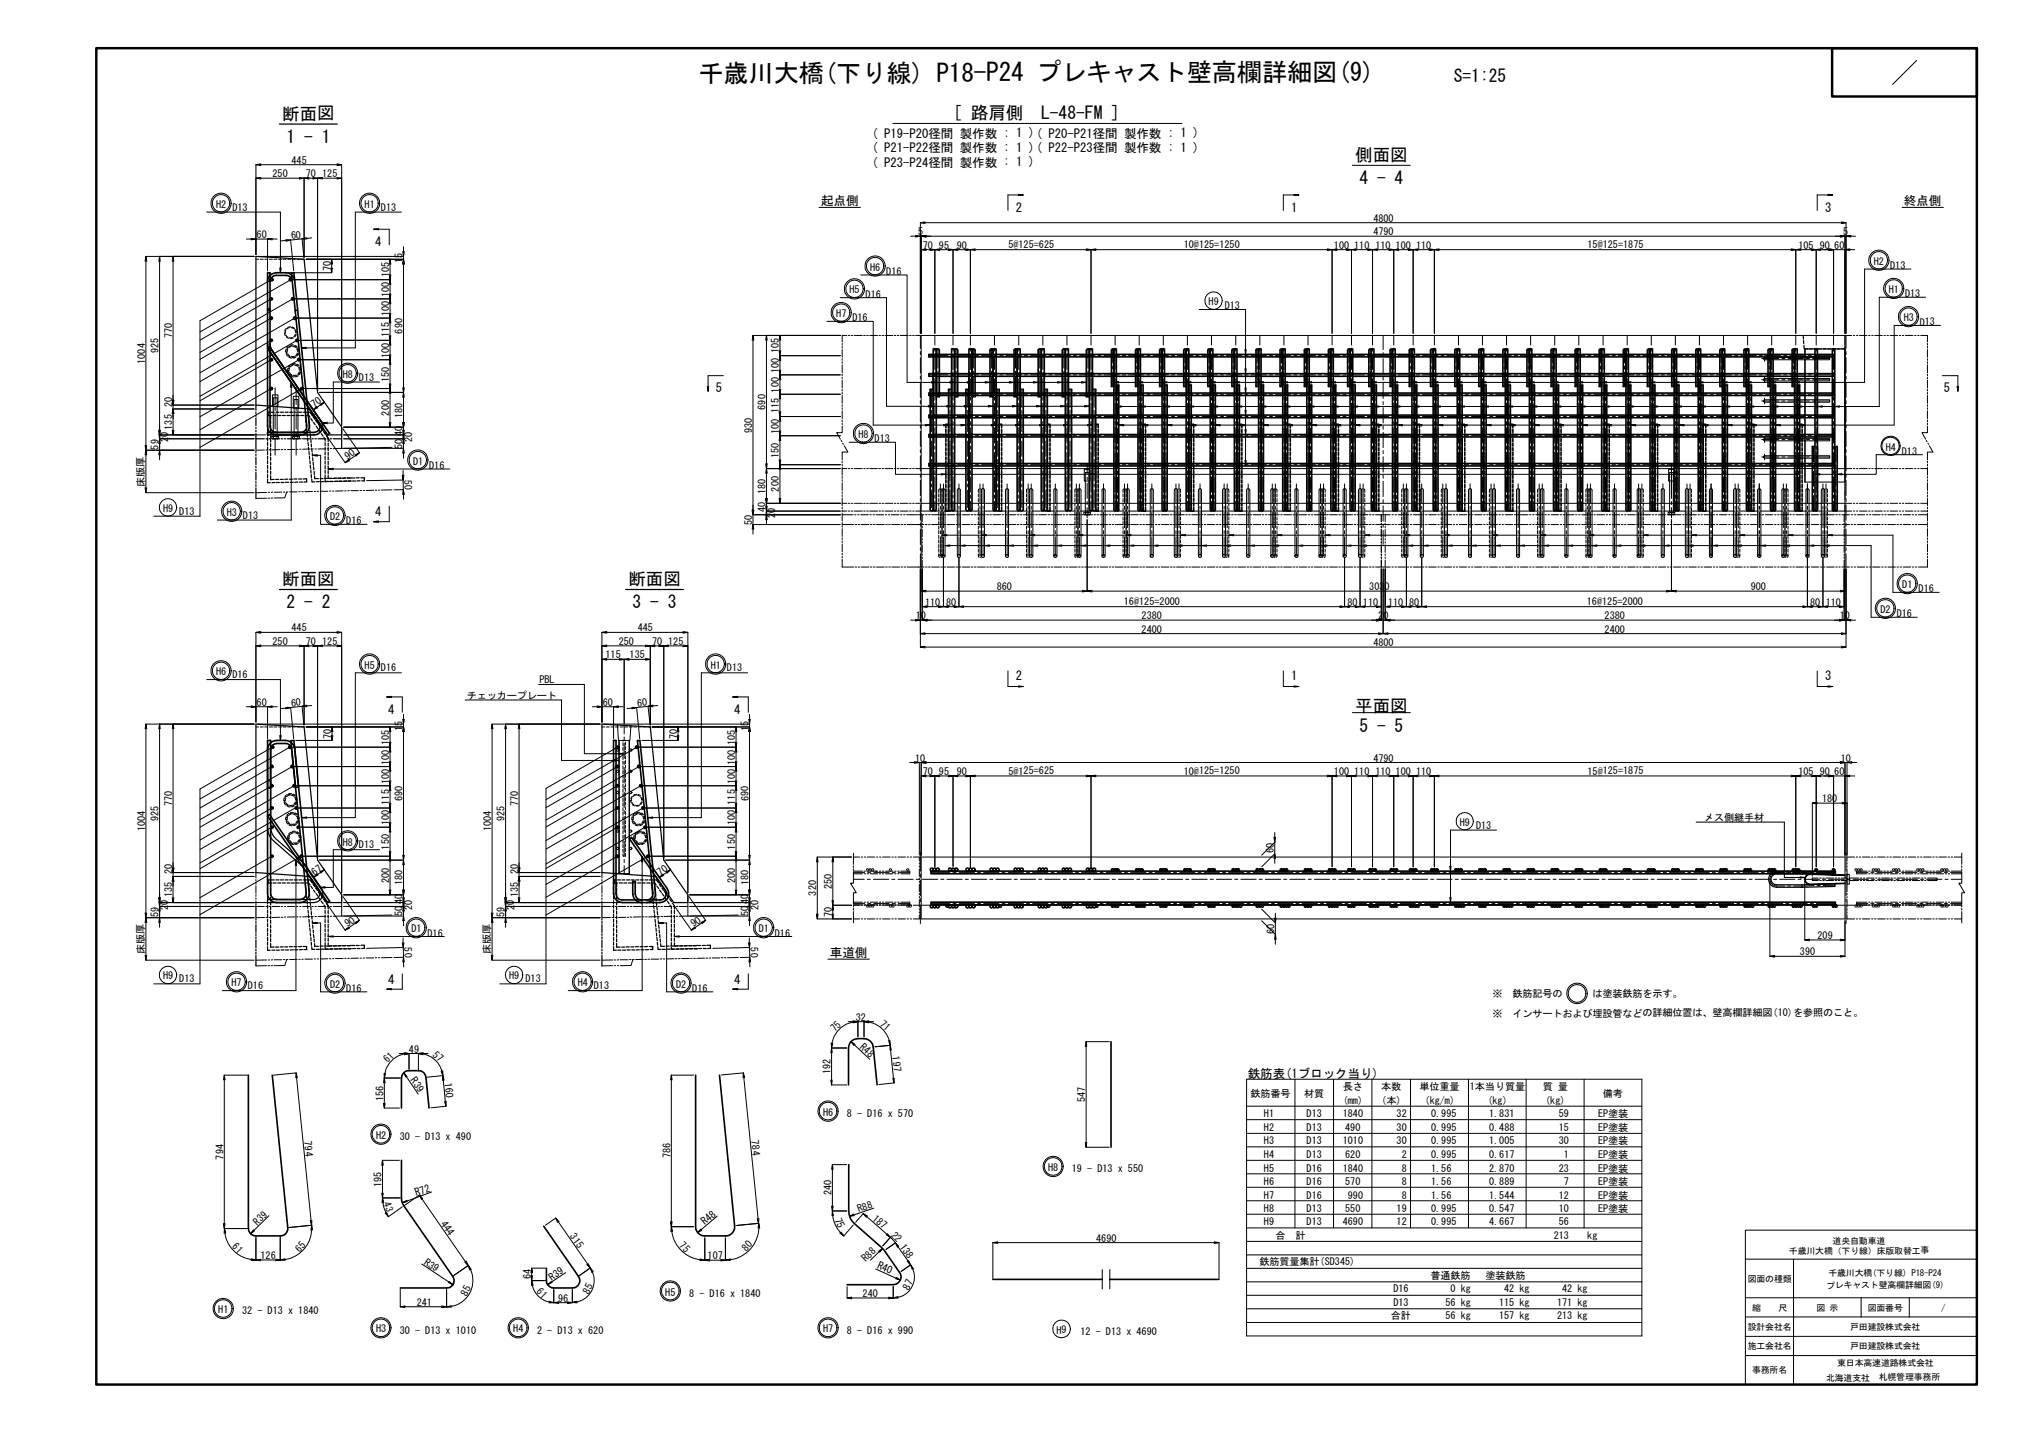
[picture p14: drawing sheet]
<svg xmlns="http://www.w3.org/2000/svg" width="420mm" height="297mm" viewBox="0 0 420 297" stroke-linecap="round" stroke-linejoin="round" font-family="sans-serif">
<defs><g id="words">
<text font-size="5.2" x="144.8" y="17">千歳川大橋(下り線) P18-P24 プレキャスト壁高欄詳細図(9)</text>
<g font-size="3.6">
<text x="301.5" y="17">S=1:25</text>
<text x="58.5" y="24.8">断面図</text>
<text x="59.4" y="29.6">1 - 1</text>
<text x="197.7" y="24.7">[ 路肩側　L-48-FM ]</text>
<text x="281" y="33.4">側面図</text>
<text x="281.9" y="38.2">4 - 4</text>
<text x="58.5" y="121.3">断面図</text>
<text x="130.3" y="121.3">断面図</text>
<text x="59.4" y="126.1">2 - 2</text>
<text x="131.2" y="126.1">3 - 3</text>
<text x="281" y="147.6">平面図</text>
<text x="281.9" y="151.6">5 - 5</text>
</g>
<g font-size="2.6">
<text x="180.8" y="28.6">( P19-P20径間 製作数 : 1 )( P20-P21径間 製作数 : 1 )</text>
<text x="180.8" y="31.6">( P21-P22径間 製作数 : 1 )( P22-P23径間 製作数 : 1 )</text>
<text x="180.8" y="34.5">( P23-P24径間 製作数 : 1 )</text>
<text x="170.3" y="42.6">起点側</text>
<text x="210.6" y="43.9">2</text>
<text x="267.8" y="43.9">1</text>
<text x="378.5" y="43.9">3</text>
<text x="394.8" y="42.6">終点側</text>
<text x="77.8" y="51">4</text>
<text x="148.5" y="81.3">5</text>
<text x="403.1" y="81.3">5</text>
<text x="77.8" y="107.1">4</text>
<text x="210.6" y="140.9">2</text>
<text x="267.8" y="140.9">1</text>
<text x="378.5" y="140.9">3</text>
<text x="80.5" y="147.9">4</text>
<text x="152.3" y="147.9">4</text>
<text x="80.5" y="204">4</text>
<text x="152.3" y="204">4</text>
<text x="172.1" y="198.4">車道側</text>
<text x="258.8" y="223.4">鉄筋表(1ブロック当り)</text>
</g>
<text font-size="2.2" x="86.4" y="248" transform="rotate(-19 86.4 248)">R72</text>
<g font-size="2.1">
<text x="60.5" y="34">445</text>
<text x="56.5" y="36.8">250</text>
<text x="63.4" y="36.8">70</text>
<text x="66.8" y="36.8">125</text>
<text x="44.8" y="43.1">H2</text>
<text x="48.2" y="43.6">D13</text>
<text x="75.6" y="43.1">H1</text>
<text x="79" y="43.6">D13</text>
<text x="284.8" y="46">4800</text>
<text x="53.2" y="49.4">60</text>
<text x="60.4" y="49.6" transform="rotate(-6 60.4 49.6)">60</text>
<text x="190.4" y="48.8">5</text>
<text x="191.4" y="51.6">70</text>
<text x="194.7" y="51.6">95</text>
<text x="198.4" y="51.6">90</text>
<text x="209.1" y="51.4">5@125=625</text>
<text x="245.5" y="51.4">10@125=1250</text>
<text x="276.6" y="51.6">100</text>
<text x="280.8" y="51.6">110</text>
<text x="284.8" y="48.8">4790</text>
<text x="285.2" y="51.6">110</text>
<text x="289.4" y="51.6">100</text>
<text x="293.7" y="51.6">110</text>
<text x="329.2" y="51.4">15@125=1875</text>
<text x="372.9" y="51.6">105</text>
<text x="377.4" y="51.6">90</text>
<text x="380.4" y="51.6">60</text>
<text x="382.3" y="48.8">5</text>
<text x="68.6" y="56.2" transform="rotate(-90 68.6 56.2)">70</text>
<text x="80.7" y="57.5" transform="rotate(-90 80.7 57.5)">105</text>
<text x="83.5" y="54.6" transform="rotate(-90 83.5 54.6)">15</text>
<text x="180.5" y="56.1">H6</text>
<text x="183.8" y="57">D16</text>
<text x="388.6" y="54.9">H2</text>
<text x="392" y="55.8">D13</text>
<text x="80.7" y="65.6" transform="rotate(-90 80.7 65.6)">100</text>
<text x="80.7" y="61.6" transform="rotate(-90 80.7 61.6)">100</text>
<text x="173.4" y="65.7">H7</text>
<text x="176.2" y="60.8">H5</text>
<text x="179.5" y="61.7">D16</text>
<text x="250.6" y="63.2">H9</text>
<text x="254" y="64.1">D13</text>
<text x="391.7" y="60.7">H1</text>
<text x="395.1" y="61.6">D13</text>
<text x="35.7" y="70.1" transform="rotate(-90 35.7 70.1)">770</text>
<text x="80.7" y="69.9" transform="rotate(-90 80.7 69.9)">115</text>
<text x="83.5" y="69.1" transform="rotate(-90 83.5 69.1)">690</text>
<text x="176.8" y="66.6">D16</text>
<text x="394.8" y="66.6">H3</text>
<text x="398.1" y="67.5">D13</text>
<text x="30.1" y="75.4" transform="rotate(-90 30.1 75.4)">1004</text>
<text x="32.9" y="73.2" transform="rotate(-90 32.9 73.2)">925</text>
<text x="80.7" y="74.2" transform="rotate(-90 80.7 74.2)">100</text>
<text x="161.5" y="77.3" transform="rotate(-90 161.5 77.3)">100</text>
<text x="161.5" y="73.2" transform="rotate(-90 161.5 73.2)">105</text>
<text x="71.1" y="78.3">H8</text>
<text x="74.4" y="78.9">D13</text>
<text x="80.7" y="79.2" transform="rotate(-90 80.7 79.2)">150</text>
<text x="161.5" y="81.4" transform="rotate(-90 161.5 81.4)">100</text>
<text x="35.7" y="89.1" transform="rotate(-90 35.7 89.1)">135</text>
<text x="35.7" y="84.3" transform="rotate(-90 35.7 84.3)">20</text>
<text x="80.7" y="86.1" transform="rotate(-90 80.7 86.1)">200</text>
<text x="83.5" y="86.6" transform="rotate(-90 83.5 86.6)">180</text>
<text x="156" y="89.7" transform="rotate(-90 156 89.7)">930</text>
<text x="158.7" y="84.9" transform="rotate(-90 158.7 84.9)">690</text>
<text x="161.5" y="90" transform="rotate(-90 161.5 90)">100</text>
<text x="161.5" y="85.6" transform="rotate(-90 161.5 85.6)">115</text>
<text x="32.9" y="93.2" transform="rotate(-90 32.9 93.2)">59</text>
<text x="34.9" y="91.6" transform="rotate(-90 34.9 91.6)">20</text>
<text x="83.5" y="93" transform="rotate(-90 83.5 93)">50</text>
<text x="83.5" y="90.4" transform="rotate(-90 83.5 90.4)">40</text>
<text x="85.5" y="91.6" transform="rotate(-90 85.5 91.6)">20</text>
<text x="161.5" y="95" transform="rotate(-90 161.5 95)">150</text>
<text x="178" y="90.8">H8</text>
<text x="181.4" y="91.7">D13</text>
<text x="391.1" y="93.4">H4</text>
<text x="394.4" y="94.2">D13</text>
<text x="29.9" y="100.9" transform="rotate(-90 29.9 100.9)">床版厚</text>
<text x="83.8" y="99.5" transform="rotate(89 83.8 99.5)">50</text>
<text x="85.6" y="96.3">D1</text>
<text x="89" y="97.2">D16</text>
<text x="161.5" y="101.9" transform="rotate(-90 161.5 101.9)">200</text>
<text x="33.8" y="106.1">H9</text>
<text x="37.2" y="106.7">D13</text>
<text x="47" y="106.9">H3</text>
<text x="50.4" y="107.5">D13</text>
<text x="68.5" y="107.8">D2</text>
<text x="158.7" y="106.2" transform="rotate(-90 158.7 106.2)">40</text>
<text x="158.7" y="102.4" transform="rotate(-90 158.7 102.4)">180</text>
<text x="160.7" y="106.3" transform="rotate(-90 160.7 106.3)">0</text>
<text x="160.8" y="107.4" transform="rotate(-90 160.8 107.4)">2</text>
<text x="71.8" y="108.7">D16</text>
<text x="156" y="108.8" transform="rotate(-90 156 108.8)">50</text>
<text x="191.8" y="125.6">110</text>
<text x="196.2" y="125.6">80</text>
<text x="206.7" y="122.3">860</text>
<text x="233.1" y="125.4">16@125=2000</text>
<text x="279.4" y="125.6">80</text>
<text x="282.6" y="125.6">110</text>
<text x="284" y="122.3">3030</text>
<text x="287.9" y="125.6">110</text>
<text x="292.2" y="125.6">80</text>
<text x="329.1" y="125.4">16@125=2000</text>
<text x="363.1" y="122.3">900</text>
<text x="375.4" y="125.6">80</text>
<text x="378.6" y="125.6">110</text>
<text x="394.5" y="121.9">D1</text>
<text x="397.9" y="122.8">D16</text>
<text x="60.5" y="130.9">445</text>
<text x="132.3" y="130.9">445</text>
<text x="189.9" y="128.4">10</text>
<text x="236.8" y="131.1">2400</text>
<text x="236.8" y="128.4">2380</text>
<text x="285.8" y="128.4">20</text>
<text x="332.8" y="131.1">2400</text>
<text x="332.8" y="128.4">2380</text>
<text x="381.5" y="128.4">10</text>
<text x="390" y="127">D2</text>
<text x="393.3" y="127.9">D16</text>
<text x="56.5" y="133.7">250</text>
<text x="63.4" y="133.7">70</text>
<text x="66.8" y="133.7">125</text>
<text x="125.6" y="136.5">115</text>
<text x="128.3" y="133.7">250</text>
<text x="130.6" y="136.5">135</text>
<text x="135.2" y="133.7">70</text>
<text x="138.6" y="133.7">125</text>
<text x="284.8" y="133.9">4800</text>
<text x="44.8" y="140">H6</text>
<text x="48.2" y="140.6">D16</text>
<text x="75.6" y="138.6">H5</text>
<text x="79" y="139.1">D16</text>
<text x="111.9" y="141.6">PBL</text>
<text x="147.4" y="138.6">H1</text>
<text x="150.8" y="139.1">D13</text>
<text x="53.2" y="146.3">60</text>
<text x="60.4" y="146.5" transform="rotate(-6 60.4 146.5)">60</text>
<text x="96.8" y="144.8">チェッカープレート</text>
<text x="125" y="146.3">60</text>
<text x="132.2" y="146.5" transform="rotate(-6 132.2 146.5)">60</text>
<text x="68.7" y="153.2" transform="rotate(-90 68.7 153.2)">70</text>
<text x="80.7" y="154.4" transform="rotate(-90 80.7 154.4)">105</text>
<text x="83.5" y="151.5" transform="rotate(-90 83.5 151.5)">15</text>
<text x="140.4" y="153.2" transform="rotate(-90 140.4 153.2)">70</text>
<text x="152.5" y="154.4" transform="rotate(-90 152.5 154.4)">105</text>
<text x="155.2" y="150.4" transform="rotate(-90 155.2 150.4)">5</text>
<text x="155.3" y="151.5" transform="rotate(-90 155.3 151.5)">1</text>
<text x="80.7" y="158.5" transform="rotate(-90 80.7 158.5)">100</text>
<text x="152.5" y="158.5" transform="rotate(-90 152.5 158.5)">100</text>
<text x="189.8" y="157.9">10</text>
<text x="191.4" y="160.7">70</text>
<text x="194.7" y="160.7">95</text>
<text x="198.4" y="160.7">90</text>
<text x="209.1" y="160.6">5@125=625</text>
<text x="245.5" y="160.6">10@125=1250</text>
<text x="276.6" y="160.7">100</text>
<text x="280.8" y="160.7">110</text>
<text x="284.8" y="157.9">4790</text>
<text x="285.2" y="160.7">110</text>
<text x="289.4" y="160.7">100</text>
<text x="293.7" y="160.7">110</text>
<text x="329.2" y="160.6">15@125=1875</text>
<text x="372.9" y="160.7">105</text>
<text x="377.4" y="160.7">90</text>
<text x="380.4" y="160.7">60</text>
<text x="381.8" y="157.9">10</text>
<text x="35.7" y="167.1" transform="rotate(-90 35.7 167.1)">770</text>
<text x="80.7" y="166.8" transform="rotate(-90 80.7 166.8)">115</text>
<text x="80.7" y="162.5" transform="rotate(-90 80.7 162.5)">100</text>
<text x="83.5" y="166.1" transform="rotate(-90 83.5 166.1)">690</text>
<text x="107.5" y="167.1" transform="rotate(-90 107.5 167.1)">770</text>
<text x="152.5" y="166.8" transform="rotate(-90 152.5 166.8)">115</text>
<text x="152.5" y="162.5" transform="rotate(-90 152.5 162.5)">100</text>
<text x="155.3" y="166.1" transform="rotate(-90 155.3 166.1)">690</text>
<text x="377.9" y="166.3">180</text>
<text x="30.1" y="172.3" transform="rotate(-90 30.1 172.3)">1004</text>
<text x="32.9" y="170.1" transform="rotate(-90 32.9 170.1)">925</text>
<text x="80.7" y="171.1" transform="rotate(-90 80.7 171.1)">100</text>
<text x="101.9" y="172.3" transform="rotate(-90 101.9 172.3)">1004</text>
<text x="104.7" y="170.1" transform="rotate(-90 104.7 170.1)">925</text>
<text x="152.5" y="171.1" transform="rotate(-90 152.5 171.1)">100</text>
<text x="302.7" y="171.2">H9</text>
<text x="306.1" y="171.7">D13</text>
<text x="353.4" y="170.2">メス側継手材</text>
<text x="71.1" y="175.3">H8</text>
<text x="74.4" y="175.8">D13</text>
<text x="80.7" y="176.1" transform="rotate(-90 80.7 176.1)">150</text>
<text x="152.5" y="176.1" transform="rotate(-90 152.5 176.1)">150</text>
<text x="264.1" y="176.8" transform="rotate(-90 264.1 176.8)">60</text>
<text x="35.7" y="181.2" transform="rotate(-90 35.7 181.2)">20</text>
<text x="80.7" y="183" transform="rotate(-90 80.7 183)">200</text>
<text x="83.5" y="183.5" transform="rotate(-90 83.5 183.5)">180</text>
<text x="107.5" y="181.2" transform="rotate(-90 107.5 181.2)">20</text>
<text x="152.5" y="183" transform="rotate(-90 152.5 183)">200</text>
<text x="155.3" y="183.5" transform="rotate(-90 155.3 183.5)">180</text>
<text x="169.3" y="185.6" transform="rotate(-90 169.3 185.6)">320</text>
<text x="172.5" y="184.2" transform="rotate(-90 172.5 184.2)">250</text>
<text x="32.9" y="190.1" transform="rotate(-90 32.9 190.1)">59</text>
<text x="34.9" y="188.6" transform="rotate(-90 34.9 188.6)">20</text>
<text x="35.7" y="186" transform="rotate(-90 35.7 186)">135</text>
<text x="83.5" y="189.9" transform="rotate(-90 83.5 189.9)">50</text>
<text x="83.5" y="187.3" transform="rotate(-90 83.5 187.3)">40</text>
<text x="85.5" y="188.6" transform="rotate(-90 85.5 188.6)">20</text>
<text x="104.7" y="190.1" transform="rotate(-90 104.7 190.1)">59</text>
<text x="106.6" y="187.5" transform="rotate(-90 106.6 187.5)">0</text>
<text x="106.7" y="188.6" transform="rotate(-90 106.7 188.6)">2</text>
<text x="107.5" y="186" transform="rotate(-90 107.5 186)">135</text>
<text x="155.2" y="187.3" transform="rotate(-90 155.2 187.3)">40</text>
<text x="155.3" y="189.9" transform="rotate(-90 155.3 189.9)">50</text>
<text x="157.3" y="188.6" transform="rotate(-90 157.3 188.6)">20</text>
<text x="172.5" y="190.2" transform="rotate(-90 172.5 190.2)">70</text>
<text x="29.9" y="197.8" transform="rotate(-90 29.9 197.8)">床版厚</text>
<text x="83.8" y="196.4" transform="rotate(89 83.8 196.4)">50</text>
<text x="85.3" y="193.3">D1</text>
<text x="88.7" y="194.1">D16</text>
<text x="101.7" y="197.8" transform="rotate(-90 101.7 197.8)">床版厚</text>
<text x="155.6" y="196.4" transform="rotate(89 155.6 196.4)">50</text>
<text x="157.4" y="193.3">D1</text>
<text x="160.7" y="194.1">D16</text>
<text x="264.3" y="193.6" transform="rotate(-90 264.3 193.6)">60</text>
<text x="376.9" y="194.7">209</text>
<text x="33.8" y="203">H9</text>
<text x="37.2" y="203.6">D13</text>
<text x="105.6" y="203">H9</text>
<text x="109" y="203.6">D13</text>
<text x="373.3" y="198">390</text>
<text x="48" y="204.4">H7</text>
<text x="51.4" y="205">D16</text>
<text x="68.5" y="204.7">D2</text>
<text x="71.8" y="205.6">D16</text>
<text x="119.8" y="204.4">H4</text>
<text x="123.2" y="205">D13</text>
<text x="140.2" y="204.7">D2</text>
<text x="143.6" y="205.6">D16</text>
<text x="309.5" y="206.8">※　鉄筋記号の　　　は塗装鉄筋を示す。</text>
<text x="173.2" y="214" transform="rotate(-46 173.2 214)">75</text>
<text x="177.5" y="211.6">32</text>
<text x="182.3" y="212.4" transform="rotate(42 182.3 212.4)">71</text>
<text x="309.5" y="210.8">※　インサートおよび埋設管などの詳細位置は、壁高欄詳細図(10)を参照のこと。</text>
<text x="80.4" y="220.4" transform="rotate(-46 80.4 220.4)">61</text>
<text x="84.8" y="218.2">49</text>
<text x="89.6" y="218.9" transform="rotate(42 89.6 218.9)">57</text>
<text x="178.2" y="217.2" transform="rotate(43 178.2 217.2)">R48</text>
<text x="185" y="219" transform="rotate(84 185 219)">197</text>
<text x="92.2" y="224.5" transform="rotate(84 92.2 224.5)">160</text>
<text x="172.2" y="222.7" transform="rotate(-90 172.2 222.7)">192</text>
<text x="259.4" y="227.4">鉄筋番号</text>
<text x="270.5" y="227.4">材質</text>
<text x="278.5" y="226">長さ</text>
<text x="286.5" y="226">本数</text>
<text x="294.4" y="226">単位重量</text>
<text x="304.8" y="226">1本当り質量</text>
<text x="319.9" y="226">質 量</text>
<text x="332.4" y="227.4">備考</text>
<text x="79.6" y="228.2" transform="rotate(-90 79.6 228.2)">156</text>
<text x="170.7" y="231.2">H6</text>
<text x="175.6" y="231.5">8 - D16 x 570</text>
<text x="225" y="228.4" transform="rotate(-90 225 228.4)">547</text>
<text x="262.1" y="231.6">H1</text>
<text x="271" y="231.6">D13</text>
<text x="278.5" y="231.6">1840</text>
<text x="278.5" y="228.8">(mm)</text>
<text x="286.5" y="228.8">(本)</text>
<text x="289.6" y="231.6">32</text>
<text x="295.4" y="228.8">(kg/m)</text>
<text x="296.8" y="231.6">0.995</text>
<text x="308.5" y="228.8">(kg)</text>
<text x="308.8" y="231.6">1.831</text>
<text x="320.5" y="228.8">(kg)</text>
<text x="323.2" y="231.6">59</text>
<text x="331.4" y="231.6">EP塗装</text>
<text x="63.1" y="236.6" transform="rotate(84 63.1 236.6)">794</text>
<text x="78" y="236">H2</text>
<text x="82.9" y="236.3">30 - D13 x 490</text>
<text x="155.8" y="236.4" transform="rotate(84 155.8 236.4)">784</text>
<text x="262.1" y="237.2">H3</text>
<text x="262.1" y="234.4">H2</text>
<text x="271" y="237.2">D13</text>
<text x="271" y="234.4">D13</text>
<text x="278.5" y="237.2">1010</text>
<text x="279" y="234.4">490</text>
<text x="289.6" y="237.2">30</text>
<text x="289.6" y="234.4">30</text>
<text x="296.8" y="237.2">0.995</text>
<text x="296.8" y="234.4">0.995</text>
<text x="308.8" y="237.2">1.005</text>
<text x="308.8" y="234.4">0.488</text>
<text x="323.2" y="237.2">30</text>
<text x="323.2" y="234.4">15</text>
<text x="331.4" y="237.2">EP塗装</text>
<text x="331.4" y="234.4">EP塗装</text>
<text x="46.3" y="240.3" transform="rotate(-90 46.3 240.3)">794</text>
<text x="139" y="240.1" transform="rotate(-90 139 240.1)">786</text>
<text x="217.4" y="242.7">H8</text>
<text x="222.3" y="243">19 - D13 x 550</text>
<text x="262.1" y="240.1">H4</text>
<text x="262.1" y="245.6">H6</text>
<text x="262.1" y="242.8">H5</text>
<text x="271" y="240.1">D13</text>
<text x="271" y="245.6">D16</text>
<text x="271" y="242.8">D16</text>
<text x="278.5" y="242.8">1840</text>
<text x="279" y="240.1">620</text>
<text x="279" y="245.6">570</text>
<text x="290.7" y="242.8">8</text>
<text x="290.7" y="240.1">2</text>
<text x="290.7" y="245.6">8</text>
<text x="296.8" y="240.1">0.995</text>
<text x="296.8" y="242.8">1.56</text>
<text x="296.8" y="245.6">1.56</text>
<text x="308.8" y="240.1">0.617</text>
<text x="308.8" y="245.6">0.889</text>
<text x="308.8" y="242.8">2.870</text>
<text x="323.2" y="242.8">23</text>
<text x="324.3" y="240.1">1</text>
<text x="324.3" y="245.6">7</text>
<text x="331.4" y="242.8">EP塗装</text>
<text x="331.4" y="245.6">EP塗装</text>
<text x="331.4" y="240.1">EP塗装</text>
<text x="79.1" y="246" transform="rotate(-90 79.1 246)">195</text>
<text x="172.4" y="247.8" transform="rotate(-90 172.4 247.8)">240</text>
<text x="262.1" y="251.2">H8</text>
<text x="262.1" y="248.4">H7</text>
<text x="271" y="248.4">D16</text>
<text x="271" y="251.2">D13</text>
<text x="279" y="251.2">550</text>
<text x="279.5" y="248.4">990</text>
<text x="289.6" y="251.2">19</text>
<text x="290.7" y="248.4">8</text>
<text x="296.8" y="251.2">0.995</text>
<text x="296.8" y="248.4">1.56</text>
<text x="308.8" y="248.4">1.544</text>
<text x="308.8" y="251.2">0.547</text>
<text x="323.2" y="251.2">10</text>
<text x="323.2" y="248.4">12</text>
<text x="331.4" y="251.2">EP塗装</text>
<text x="331.4" y="248.4">EP塗装</text>
<text x="53.4" y="254.1" transform="rotate(-44 53.4 254.1)">R39</text>
<text x="146.2" y="254" transform="rotate(-40 146.2 254)">R48</text>
<text x="173" y="252.8" transform="rotate(66 173 252.8)">75</text>
<text x="180.8" y="252.8" transform="rotate(40 180.8 252.8)">187</text>
<text x="184.7" y="256.1" transform="rotate(48 184.7 256.1)">22</text>
<text x="227.3" y="257.4">4690</text>
<text x="262.1" y="254">H9</text>
<text x="264.5" y="256.8">合　計</text>
<text x="271" y="254">D13</text>
<text x="278.5" y="254">4690</text>
<text x="289.6" y="254">12</text>
<text x="296.8" y="254">0.995</text>
<text x="308.8" y="254">4.667</text>
<text x="322.2" y="256.8">213</text>
<text x="323.2" y="254">56</text>
<text x="329.2" y="256.8">kg</text>
<text x="48" y="258.5" transform="rotate(46 48 258.5)">61</text>
<text x="54" y="261">126</text>
<text x="62.2" y="259.7" transform="rotate(-48 62.2 259.7)">65</text>
<text x="140.7" y="258.3" transform="rotate(46 140.7 258.3)">75</text>
<text x="146.7" y="261">107</text>
<text x="154.8" y="259.6" transform="rotate(-48 154.8 259.6)">80</text>
<text x="179.6" y="261.6" transform="rotate(-44 179.6 261.6)">R88</text>
<text x="181.8" y="262.9" transform="rotate(24 181.8 262.9)">R40</text>
<text x="261.2" y="262.2">鉄筋質量集計(SD345)</text>
<text x="96.8" y="268.8" transform="rotate(-63 96.8 268.8)">85</text>
<text x="110.1" y="265.2" transform="rotate(-90 110.1 265.2)">64</text>
<text x="111.1" y="267.9" transform="rotate(46 111.1 267.9)">61</text>
<text x="115.7" y="269.8">96</text>
<text x="122.1" y="268.4" transform="rotate(-63 122.1 268.4)">85</text>
<text x="138" y="268.5">H5</text>
<text x="142.9" y="268.8">8 - D16 x 1840</text>
<text x="178.9" y="268.8">240</text>
<text x="188.5" y="267.5" transform="rotate(-63 188.5 267.5)">87</text>
<text x="289" y="267.8">D16</text>
<text x="296.7" y="265">普通鉄筋</text>
<text x="300.8" y="267.8">0 kg</text>
<text x="308.1" y="265">塗装鉄筋</text>
<text x="311.9" y="267.8">42 kg</text>
<text x="324" y="267.8">42 kg</text>
<text x="45.3" y="272.2">H1</text>
<text x="50.2" y="272.4">32 - D13 x 1840</text>
<text x="86.4" y="270.7">241</text>
<text x="288.4" y="273.5">合計</text>
<text x="289" y="270.6">D13</text>
<text x="299.8" y="270.6">56 kg</text>
<text x="299.8" y="273.5">56 kg</text>
<text x="310.9" y="273.5">157 kg</text>
<text x="310.9" y="270.6">115 kg</text>
<text x="322.9" y="270.6">171 kg</text>
<text x="322.9" y="273.5">213 kg</text>
<text x="78" y="276.2">H3</text>
<text x="82.9" y="276.5">30 - D13 x 1010</text>
<text x="106.4" y="276.2">H4</text>
<text x="111.4" y="276.5">2 - D13 x 620</text>
<text x="170.7" y="276.2">H7</text>
<text x="175.6" y="276.5">8 - D16 x 990</text>
<text x="219.1" y="276.4">H9</text>
<text x="224.1" y="276.7">12 - D13 x 4690</text>
</g>
<g font-size="2">
<text x="65.2" y="84.6" transform="rotate(-36 65.2 84.6)">70</text>
<text x="72.1" y="95.3" transform="rotate(-36 72.1 95.3)">90</text>
<text x="65.2" y="181.5" transform="rotate(-36 65.2 181.5)">67</text>
<text x="136.9" y="181.5" transform="rotate(-36 136.9 181.5)">70</text>
<text x="72.1" y="192.2" transform="rotate(-36 72.1 192.2)">90</text>
<text x="143.9" y="192.2" transform="rotate(-36 143.9 192.2)">90</text>
<text x="85.1" y="224" transform="rotate(54 85.1 224)">R39</text>
<text x="79.6" y="249.3" transform="rotate(72 79.6 249.3)">43</text>
<text x="178.1" y="251.3" transform="rotate(-20 178.1 251.3)">R88</text>
<text x="91.3" y="253.6" transform="rotate(54 91.3 253.6)">444</text>
<text x="118.1" y="256.3" transform="rotate(54 118.1 256.3)">315</text>
<text x="87.8" y="262" transform="rotate(34 87.8 262)">R39</text>
<text x="186.5" y="258.5" transform="rotate(54 186.5 258.5)">138</text>
<text x="114.4" y="265.5" transform="rotate(-34 114.4 265.5)">R39</text>
</g>
<g font-size="1.8">
<text x="380.1" y="257.9">道央自動車道</text>
<text x="371" y="259.9">千歳川大橋（下り線）床版取替工事</text>
<text x="362.4" y="265.7">図面の種類</text>
<text x="378.7" y="267.1">プレキャスト壁高欄詳細図(9)</text>
<text x="379.2" y="264.4">千歳川大橋(下り線) P18-P24</text>
<text x="362.4" y="275.7">設計会社名</text>
<text x="363.3" y="271.7">縮　　尺</text>
<text x="376.7" y="271.7">図 示</text>
<text x="383.7" y="275.7">戸田建設株式会社</text>
<text x="387.3" y="271.7">図面番号</text>
<text x="402.5" y="271.7">/</text>
<text x="362.4" y="279.7">施工会社名</text>
<text x="383.7" y="279.7">戸田建設株式会社</text>
<text x="363.3" y="284.7">事務所名</text>
<text x="378.7" y="286.2">北海道支社　札幌管理事務所</text>
<text x="381" y="283.2">東日本高速道路株式会社</text>
</g>
</g></defs>
<g fill="none" stroke="#000" stroke-width=".25">
<path d="M57.9 25.7h12.1M373.9 69.5l.1 .8M374 70.6l.1 .6M374.1 71.6l.1 .7h.7M375.2 72.3h.6M376.2 72.3h.6M377.1 72.3h.7M378.1 72.3h.6M379 72.3h.7M380 72.3h.6M380.9 72.3h.7M381.9 72.3h.7"/>
<path d="M53.1 93.5v.3M53.1 94.1v.3M53.1 94.8v1.5M53.1 96.7v.3M53.1 97.3v.3M53.1 97.9v1.6M53.1 99.8v.3M53.1 91h1.7M53.1 84l11.1 .8 3.7 5.3h3v-1.6M53.1 85.1v-32l10 .6 2.8 27.6 5 7.2M53.1 85.4v.3M53.1 86v.3"/>
<path d="M53.1 86.7v1.5M53.1 88.6v.3M53.1 89.2v.3M53.1 89.9v3.3M55.1 91h.3M55.5 85.4h.5M55.5 85.8v.8M55.5 86.9v.7M55.5 87.9v.6M55.5 88.8v.7M55.5 89.8v.6M55.5 90.7v.7"/>
<path d="M55.5 91.7v.6M55.5 92.6v.7M55.5 93.6v.6M55.5 94.6v.6M55.5 95.5v.6M55.5 96.5v.6M55.5 97.4v.6M55.5 98.4v.6M55.5 99.3v.8h.5M55.6 85.5v.6h.7M55.8 91h.3M56.1 86.1v.8"/>
<path d="M56.1 87.2v.6M56.1 88.2v.6M56.1 89.1v.6M56.1 90.1v.6M56.1 91v.6M56.1 92v.6M56.1 92.9v.6M56.1 93.9v.6M56.1 94.8v.6M56.1 95.8v.6M56.1 96.7v.6M56.1 97.7v.6"/>
<path d="M56.1 98.6v.8h.7M56.2 85.4h.7M56.4 91h1.6M56.6 86.1h.7M57.1 99.4h.7M57.2 85.4h.7M57.6 86.1h.6M58.1 99.4h.6M58.2 85.4h.6M58.3 91h.3M58.5 86.1h.7M59 91h.3"/>
<path d="M59 99.3h.7M59.1 85.4h.7M59.2 100h.6M59.5 86.1h.6M59.6 91h1.6M60 99.3h.7M60.1 85.4h.6M60.2 100h.6M60.4 86.1h.7M60.9 99.3h.7M61 85.4h.7M61.4 86.1h.6"/>
<path d="M61.5 91h.3M61.8 99.9l-.7 .1M61.9 99.3h.7M62 85.4h.6M62.1 99.9h.6M62.1 91h.3M62.3 86.1h.7M62.8 91h1.5M62.9 99.3h.7v.6h-.6M62.9 85.4h.7M63.4 87v.6M63.5 87.9v.7"/>
<path d="M63.6 88.9l.1 .6M63.7 89.9v.6M63.8 90.8v.6M63.9 91.7l.1 .7M64 92.7v.6M64 86l-.1-.6h.4l.5 .7M64 86.3v.7M64.1 93.6v.7M64.1 87.3v.6M64.2 94.6v.6M64.2 88.2v.7M64.3 95.5v.7"/>
<path d="M64.3 89.2v.6M64.3 86.5l-.3-.4h-.7l.1 .6M64.3 96.5l.1 .6M64.3 90.1l.1 .7M64.4 85.6l.4 .5M64.5 86.8l.3 .5M64.5 97.4v.7M64.5 91.1v.6M64.5 98.4l.1 .6M64.5 92l.1 .6M64.6 99.3l.1 .6h.6M64.6 93l.1 .6"/>
<path d="M64.7 91h.3M64.8 93.9v.7M64.8 94.9l.1 .6M64.9 86.3l.5 .6M64.9 95.8l.1 .7M65 87.5l.4 .5M65 96.8l.1 .6M65.1 97.7l.1 .7M65.2 98.7l.1 .5h.7M65.3 91h.3M65.5 87.1l.4 .6M65.6 88.3l.3 .5"/>
<path d="M65.6 99.8h.6M65.9 91h1.6M66.1 89.1l.4 .5M66.4 99.2h.6M66.4 88.4l-.3-.5 .3 .6M66.6 88.7l.3 .5M66.6 99.8h.6M66.6 89.9l.4 .5M66.6 88.7l.4 .6M67.1 89.5l.4 .5M67.2 90.7l.2 .3v.5M67.3 99.2h.6"/>
<path d="M67.4 91.8v.6M67.4 92.7v.7M67.4 93.7v.6M67.4 94.6v.7M67.4 95.6v.6M67.4 96.5v.7M67.4 97.5v.6M67.4 98.4v.7M67.4 99.4v.4h.6M67.5 99.8h.6M67.7 90.2l.4 .6M67.7 90.3l.4 .5"/>
<path d="M67.8 91h.3M68.1 90.8v.7M68.1 91.8v.7M68.1 92.8v.6M68.1 93.7v.7M68.1 94.7v.6M68.1 95.7v.6M68.1 96.6v.6M68.1 97.6v.6M68.1 98.5v.7h.8M68.5 91h.3M69.1 99.8h-.8"/>
<path d="M69.1 91h1.8M69.8 99.1l-.7 .1M69.9 99.8h-.6M70.1 99.1h.7M70.1 99.8h-.7M70.9 88.5v4.4M71 99.8h-.8M71.7 99.1h-.7M72 99.1h.8M72 99.7l-.8 .1M72.8 99.7h-.7M72.9 99.1h.7"/>
<path d="M73.1 99.7h.6M73.9 99h.6M74 99.7h.7M74.8 99h.8v.7h-.6M53.1 100.5v.3M53.1 101.1v2.2M57 100l-.6 .1M57.3 100h.6M58.3 100h.6M57.9 122.2h12.1M129.7 122.2h12M124.8 150.1l10.1 .6 2.8 27.6 5 7.2v1.6h-3l-3.7-5.4-11.2-.8z"/>
<path d="M55.5 161.9h.6v9.6a3.3 3.3 0 0 0 1.1 2.4l6 5.2 3.4 4.9a1.95 1.95 0 0 1-1.5 3.1h-9.6v-.6h9.6a1.3 1.3 0 0 0 1-2.1l-3.4-4.8-5.9-5.3a3.5 3.5 0 0 1-1.3-2.8zM53.1 187.9v2.2M53.1 190.4v.3M53.1 191v.4M53.1 191.7v1.6M53.1 193.6v.3M53.1 194.2v.3M53.1 194.8v1.6M53.1 196.7v.4M53.1 197.4v.3M53.1 198v2.2M55.5 182.4h.5"/>
<path d="M55.5 182.7v.8M55.5 183.8v.7M55.5 184.8v.6M55.5 185.7v.7M55.5 186.7v.6M55.5 187.6v.7M55.5 188.6v.7M55.5 189.5v.7M55.5 190.5v.7M55.5 191.5v.6M55.5 192.4v.7M55.5 193.4v.6"/>
<path d="M55.5 194.3v.7M55.5 195.3v.6M55.5 196.2v.8h.5M55.6 182.4v.6h.7M56.1 183v.8M56.1 184.1v.7M56.1 185.1v.6M56.1 186v.7M56.1 187v.6M56.1 187.9v.7M56.1 188.9v.6M56.1 189.8v.7"/>
<path d="M56.1 190.8v.6M56.1 191.7v.7M56.1 192.7v.6M56.1 193.7v.6M56.1 194.6v.6M56.1 195.6v.7h.7M56.2 182.4h.7M56.4 197h.6M56.6 183h.7M57.1 196.3h.7M57.2 182.4h.7M57.3 197h.6"/>
<path d="M57.6 183h.6M58.1 196.3h.6M58.2 182.4h.6M58.3 196.9h.6M58.5 183h.7M59 196.3h.7M59.1 182.4h.7M59.2 196.9h.6M59.5 183h.6M60 196.2h.7M60.1 182.4h.6M60.4 183h.7"/>
<path d="M60.8 196.9h-.6M60.9 196.2h.7M61 182.4h.7M61.1 196.9h.7M61.4 183h.6M62 182.4h.6M62.3 183h.7M62.6 196.2h-.7M62.7 196.8l-.6 .1M62.9 196.2h.7v.6h-.6M62.9 182.4h.7M63.4 183.9v.7"/>
<path d="M63.5 184.8v.7M63.6 185.8l.1 .7M63.7 186.8v.6M63.8 187.7v.6M63.9 188.7l.1 .6M64 189.6v.6M64 182.9l-.1-.5h.4l.5 .6M64 183.3v.6M64.1 190.6v.6M64.1 184.2v.6M64.2 191.5v.6M64.2 185.1v.7"/>
<path d="M64.2 181.7l3.7 5.4h3v-1.6l-5-7.2-2.8-27.6-10-.6v30.8l11.1 .8 2.1 3M64.3 192.4v.7M64.3 186.1v.7M64.3 183.4l-.3-.4h-.7l.1 .6M64.3 193.4l.1 .6M64.3 187l.1 .7M64.4 182.5l.4 .5M64.5 183.7l.3 .5M64.5 194.3v.7M64.5 188v.7M64.5 195.3l.1 .6M64.5 189l.1 .6"/>
<path d="M64.6 196.2l.1 .6h.6M64.6 189.9l.1 .6M64.8 190.9v.6M64.8 191.8l.1 .6M64.9 183.2l.4 .6M64.9 192.8l.1 .6M65 183.3l.4 .5M65 184.5l.4 .5M65 193.7l.1 .6M65.1 194.6l.1 .7M65.2 195.6l.1 .6h.7M65.5 184l.4 .6"/>
<path d="M65.6 185.2l.3 .5M65.6 196.8h.6M66.1 186l.4 .5M66.4 196.1h.6M66.4 185.4l-.4-.6 .4 .6M66.6 185.6l.4 .6M66.6 196.7h.6M66.6 186.8l.4 .5M67.1 186.4l.4 .5M67.2 187.6l.2 .3v.5M67.2 186.4l.3 .6M67.3 196.1h.6"/>
<path d="M67.4 188.7v.6M67.4 189.7v.6M67.4 190.6v.6M67.4 191.6v.6M67.4 192.5v.6M67.4 193.5v.6M67.4 194.4v.7M67.4 195.4v.6M67.4 196.3v.4h.7M67.7 187.2l.4 .6M68.1 187.8v.6M68.1 188.7v.7"/>
<path d="M68.1 189.7v.7M68.1 190.6v.7M68.1 191.6v.7M68.1 192.6v.6M68.1 193.5v.7M68.1 194.5v.6M68.1 195.4v.7h.7M68.9 196.1h-.6M68.9 196.7h-.6M69.1 196.7h-.6M69.1 196.1h.7M69.3 196.7h.8"/>
<path d="M70.8 196l-.7 .1M71 196.7h-.8M71 196h.7M71.2 196.7h.8M72 196h.6M72.1 196.7h.7M72.8 196h-.7M72.9 196h.7M73.1 196.6h.6M73.9 196h.6M74 196.6h.7M74.8 195.9h.8v.7h-.6"/>
<path d="M124.8 187.9v2.2M124.8 190.4v.3M124.8 191v.4M124.8 191.7v1.6M124.8 193.6v.3M124.8 194.2v.3M124.8 194.8v1.6M124.8 196.7v.4M124.8 197.4v.3M124.8 198v2.2M127.2 182.7v.8M127.2 183.8v.7"/>
<path d="M127.2 184.8v.6M127.2 185.7v.7M127.2 186.7v.6M127.2 187.6v.7M127.2 188.6v.7M127.2 189.5v.7M127.2 190.5v.7M127.2 191.5v.6M127.2 192.4v.7M127.2 193.4v.6M127.2 194.3v.7M127.2 195.3v.6"/>
<path d="M127.2 196.2v.8h.6M127.2 182.4h.5M127.4 182.4v.6h.7M127.9 195.6v.7h.7M127.9 183v.8M127.9 184.1v.7M127.9 185.1v.6M127.9 186v.7M127.9 187v.6M127.9 187.9v.7M127.9 188.9v.6M127.9 189.8v.7"/>
<path d="M127.9 190.8v.6M127.9 191.7v.7M127.9 192.7v.6M127.9 193.7v.6M127.9 194.6v.6M128 182.4h.7M128.1 197h.7M128.4 183h.7M128.9 196.3h.7M129 182.4h.6M129.1 197h.6M129.4 183h.6"/>
<path d="M129.9 196.3h.6M130 182.4h.6M130 196.9h.7M130.3 183h.7M130.8 196.3h.7M130.9 182.4h.6M131 196.9h.6M131.3 183h.6M131.8 196.2h.6M131.9 182.4h.6M132.2 183h.7M132.6 196.9h-.7"/>
<path d="M132.7 196.2h.7M132.8 182.4h.6M132.9 196.9h.7M133.2 183h.6M133.8 182.4h.6M134.1 183h.7M134.3 196.2h-.6M134.5 196.8l-.7 .1M134.7 196.2h.7v.6h-.6M134.7 182.4h.6M135.2 183.9v.7M135.2 184.8l.1 .7"/>
<path d="M135.3 196.3v.5M135.4 185.8v.7M135.5 186.8v.6M135.5 187.7l.1 .6M135.6 188.7l.1 .6M135.7 182.9v-.5h.4l.5 .6M135.8 183.3v.6M135.8 189.6v.6M135.8 184.2l.1 .6M135.8 190.6l.1 .6M135.9 185.1l.1 .7M135.9 191.5l.1 .6"/>
<path d="M136 186.1l.1 .7M136 192.4l.1 .7M136 183.4l-.2-.4h-.7v.6M136.1 187l.1 .7M136.1 193.4l.1 .6M136.2 188l.1 .7M136.2 194.3l.1 .7M136.2 183.7l.4 .5M136.3 189l.1 .6M136.3 195.3l.1 .6M136.4 189.9l.1 .6M136.4 196.2l.1 .6h.6"/>
<path d="M136.5 190.9l.1 .6M136.6 191.8l.1 .6M136.7 192.8l.1 .6M136.7 183.2l.4 .6M136.8 184.5l.3 .5M136.8 193.7l.1 .6M136.9 194.6l.1 .7M137 195.6l.1 .6h.7M137.3 184l.3 .6M137.3 185.2l.4 .5M137.4 196.8h.6M137.8 184.8l.4 .6"/>
<path d="M137.9 186l.3 .5M138.1 196.1h.7M138.3 196.7h.7M138.3 185.6l.4 .5M138.4 186.8l.4 .5M138.9 186.4l.4 .5M138.9 187.6l.3 .3v.5M139.1 196.1h.6M139.2 196.3v.4h.7M139.2 188.7v.6M139.2 189.7v.6M139.2 190.6v.6"/>
<path d="M139.2 191.6v.6M139.2 192.5v.6M139.2 193.5v.6M139.2 194.4v.7M139.2 195.4v.6M139.4 187.2l.5 .6v.6M139.9 188.7v.7M139.9 189.7v.7M139.9 190.6v.7M139.9 191.6v.7M139.9 192.6v.6M139.9 193.5v.7"/>
<path d="M139.9 194.5v.6M139.9 195.4v.7h.7M140.7 196.1h-.7M140.9 196.7h-.8M140.9 196.1h.7M141 196.7h.8M142.6 196l-.8 .1M142.7 196.7h-.7M142.8 196.7h-.7M142.8 196h.7M142.9 196.7h.8M143.8 196h.6"/>
<path d="M143.9 196.7h.7M144.6 196h-.8M144.7 196h.6M144.9 196.6h.6M145.7 196h.6M145.8 196.6h.7M146.6 195.9h.7l.1 .7h-.6M181.7 180.6h.1M373.7 180.6h-5.3a1.65 1.65 0 0 0-1.6 1.7 1.65 1.65 0 0 0 1.6 1.6h5.3M373.8 180.6l6.7 .2v.5l-12.1-.2a1.14 1.14 0 0 0-1.1 1.2 1.14 1.14 0 0 0 1.1 1.1l12.1-.2v.5l-6.7 .2M374.5 181.6l.5-.4h.4l7.2 .3-7.2-.2a1.02 1.02 0 0 0-1 1 1.02 1.02 0 0 0 1 1l7.2-.2-7.2 .3a1.12 1.12 0 0 1-.9-1.8z"/>
</g>
<g fill="none" stroke="#000" stroke-width=".21">
<path d="M397.5 12.5l-5 5M53.1 36.9l1 .2M54.1 34l-1 .1h17.8l-1 .2M54.1 34.3l-1-.2v18.7M54.1 36.8l-1 .1h10l-1 .2M62.1 36.8l1 .1M63.1 36.9v16.5l-.5-3.9M63.1 36.9l1 .2M64.1 36.8l-1 .1h2.8l-1 .2M64.9 36.8l1 .1M65.9 36.9v44.1M65.9 36.9l1 .2"/>
<path d="M66.9 36.8l-1 .1h5l-1 .2M69.9 34l1 .1v54.1M69.9 36.8l1 .1M185.2 25.6h59.9M280.4 34.3h12.1M30.4 54.2l-.1-1.1v40.2l-.2-1M33.1 53.1l-.2 1.1M33.2 54.2l-.1-1.1v37.9l-.2-1.1M35.9 53.1l-.2 1.1M36.1 54.2l-.2-1.1v30.9l-.2-1M42.9 44h15.3v12.5M51.1 49.6h2l-1 .1"/>
<path d="M52.1 49.4l3.4 .2M52.7 53.1h-22.4l-.2 1.1M53.1 53.7h.5M53.5 53.1h30.2M54 53.7h.6M54.9 53.7h.6M55.5 49.6l1 .1M55.5 49.6v6.6M55.9 53.7h.6M56.2 58l-14.7 8.5v40.5h-9.6M56.5 49.4l-1 .2h2M56.8 53.7h.6"/>
<path d="M57.8 53.7h.6M58 55.5l.2 1 .1-1M58.3 49.9l2-.1-1 .2M58.7 53.7h.6M59.3 49.7l1 .1M59.7 53.7h.6M60.3 49.8l.6 6.4M60.3 58l-18.8 10.8M60.6 53.7h.6M60.7 58h20.2M61.6 53.7h.6M62.5 53.7h.6"/>
<path d="M62.6 49.5l1.1 .1M62.6 49.5l-2.3 .3M63.5 53.7h20.2M63.6 49.3l-1 .2 2-.2M68.8 53.7l-.2 1.1M68.9 54.8l-.1-1.1v2.8l-.2-.9M68.9 55.6l-.1 .9h-9.1M77.5 47.5h3.2v3.2M78.5 47.4l-1 .1 1 .1M80.9 53.7l-.2 1.1M80.9 58l-.2 .9M81.1 54.8l-.2-1.1v4.3l-.2-1"/>
<path d="M81.1 57l-.2 1M81.1 58.9l-.2-.9v4l-.2-1.1M83.3 44h-9.6v28.1h-11.2M83.7 51.2v1.9l-.2-1M83.7 53.1v.6M83.7 53.7l-.2 1.1M83.9 54.8l-.2-1.1v27.6l-.2-.9M83.9 52.1l-.2 1M169.9 43h8.5M178.5 57h9.6v22.3h37.2M188.8 49h2.1l-1 .1M189.9 48.8l1.1 .2"/>
<path d="M191 49v20.1M191 49l1.1 .1M191 51.8l1.1 .1M191.8 46l-.9 .2h191.9l-.9 .1M191.8 46.3l-.9-.1v22.9M192.1 48.8l-1.1 .2h191.6l-1 .1M192.1 51.6l-1.1 .2h2.9l-1 .1M192.9 51.6l1 .2M193.9 51.8v17.3M193.9 51.8l.9 .1M194.8 51.6l-.9 .2h3.7l-.9 .1M196.7 51.6l.9 .2"/>
<path d="M197.6 51.8v17.3M197.6 51.8l1.1 .1M198.7 51.6l-1.1 .2h3.6l-.9 .1M200.3 51.6l.9 .2M201.2 51.8v17.3M201.2 51.8l1.1 .1M202.3 51.6l-1.1 .2h25.1l-1.1 .1M211.2 40.3l1 .1-1 .1M212.2 40.4h-3.2v3.2M225.2 51.6l2.1 .3M226.3 51.8v17.3M227.3 51.6l-1 .2h50l-1.1 .1"/>
<path d="M268.3 40.3l1.1 .1-1.1 .1M269.4 40.4h-3.3v3.2M275.2 51.6l2.1 .3M276.3 51.8v17.3M277.3 51.6l-1 .2h4l-1 .1M279.3 51.6l1 .2M280.3 51.8v17.3M280.3 51.8l1 .1M281.3 51.6l-1 .2h4.3l-.9 .1M283.7 51.6l.9 .2M284.6 51.8v17.3M284.6 51.8l1.1 .1"/>
<path d="M285.7 51.6l-1.1 .2h4.4l-.9 .1M288.1 51.6l.9 .2M289 51.8v17.3M289 51.8l1.1 .1M290.1 51.6l-1.1 .2h4.1l-1.1 .1M292 51.6l2.1 .3M293.1 51.8v17.3M294.1 51.6l-1 .2h4.4l-1.1 .1M296.4 51.6l1.1 .2M297.5 51.8l.9 .1M297.5 51.8v17.3M298.4 51.6l-.9 .2h74.9l-1 .1"/>
<path d="M371.4 51.6l1 .2M372.4 51.8v17.3M372.4 51.8l1 .1M373.4 51.6l-1 .2h4.2l-1 .1M375.6 51.6l1 .2M376.6 51.8v17.3M376.6 51.8l1 .1M377.6 51.6l-1 .2h3.6l-1 .1M379.1 40.3l1 .1-1 .1M379.2 51.6l1 .2M380.1 40.4h-3.2v3.2M380.2 51.8h2.4l1 .1"/>
<path d="M380.2 51.8v17.3M381.6 48.8l1 .2M381.9 46l.9 .2v22.9M382.6 49l1.2 .1M382.6 49v20.1M383.6 51.6l-1 .2h2.1M383.8 48.8l-1 .2h2M394.5 43h8.5M396.3 55.8h-9.6v23.5h-155.7M56.2 62l-14.7 8.5M56.2 65.9l-14.7 8.6M56.2 70.5l-14.7 8.6"/>
<path d="M56.2 74.6l-14.7 8.5M59 69l.2 .6M59.3 68.5l-.1 .6M59.3 69.4l.4 .5M59.3 72.4v.6M59.3 73.3l.4 .6M59.4 68.1l-.4 .5M59.4 69.8l.5 .4M59.4 72.9l.2 .6M59.7 72.4l-.1 .6M59.7 73.3l.4 .5M59.7 76.3l-.1 .6"/>
<path d="M59.7 77.2l.4 .6M59.8 72l-.4 .5M59.8 73.7l.5 .4M59.8 76.8l.2 .6M59.9 71.6l-.4 .5M59.9 74.1l.7 .1M60 67.9l-.5 .3M60.1 76.3l-.1 .6M60.1 77.2l.4 .5M60.1 75.9l-.3 .5M60.1 77.6l.6 .4M60.2 67.7l-.6 .2"/>
<path d="M60.3 75.5l-.5 .5M60.3 78l.6 .2M60.3 67.9l.6 .2M60.4 71.8l-.6 .3M60.4 79.3v28.5h-15.3M60.6 67.8l.5 .3M60.6 75.4h.7M60.6 71.6l-.6 .2M60.6 70h-.6M60.7 71.8l.6 .2M60.7 62l-19.2 11M60.8 75.7l-.6 .4"/>
<path d="M60.9 70l-.7 .2M60.9 71.5h-.7M60.9 71.7l.6 .3M61 75.5l-.6 .2M61 73.9h-.6M61.1 75.7l.6 .2M61.1 68.3l.2 .7M61.1 65.9l-19.6 11.4M61.1 62h19.8M61.2 71.6l.5 .4M61.2 73.9l-.6 .2M61.2 69.3l-.3 .5"/>
<path d="M61.3 68.3l.2 .7M61.3 75.6l.6 .3M61.4 77.7l-.6 .1M61.4 69.3l-.3 .5M61.5 74l-.6 .2M61.5 65.9h19.4M61.5 72.3l.2 .6M61.6 75.5l.5 .4M61.6 70.5l-20.1 11.6M61.6 77.8l-.6 .2M61.7 73.2l-.4 .5M61.7 72.2l.2 .7"/>
<path d="M61.8 73.2l-.3 .5M61.9 77.9l-.6 .2M61.9 72.2l.1 .7M61.9 76.2l.2 .6M62 73.2l-.3 .6M62 70.5h18.9M62 74.6l-20.5 11.8M62 77.1l-.3 .5M62.1 76.1l.2 .7M62.2 77.1l-.3 .5M62.3 76.1l.1 .7M62.4 77.1l-.3 .6"/>
<path d="M62.4 74.6h18.5M63.5 72l-1 .1 1 .1M78.7 79.2h-9.6v8.5h-2.2h1M80.9 65.9l-.2 1.1M80.9 70.5l-.2 1.1M80.9 74.6l-.2 .9M81.1 67l-.2-1.1v4.6l-.2-.9M81.1 63l-.2-1v3.9l-.2-.9M81.1 69.6l-.2 .9M81.1 65l-.2 .9M81.1 75.5l-.2-.9v5.9l-.2-.9M81.1 71.6l-.2-1.1v4.1l-.2-1"/>
<path d="M81.1 79.6l-.2 .9M81.1 73.6l-.2 1M81.1 60.9l-.4 2.1M150 77.9h-3.2v3.2M156.3 70.5l-.1-1v37.2l-.2-1M159 69.5l-.2 1M159.1 70.5l-.1-1v27.6l-.2-1M161.7 77.7h12.6M161.7 73.7h12.6M161.7 77.7l-.1 1M161.7 69.5l-.1 1M161.9 78.7l-.2-1v4l-.1-1"/>
<path d="M161.9 74.7l-.2-1v4l-.1-1M161.9 70.5l-.2-1v4.2l-.1-1M161.9 76.7l-.2 1M161.9 72.7l-.3 2M171.5 66.6h9.6v21.5h45.5M174.2 61.7h9.6v22.5h42.1M174.3 69.5h-18.1l-.2 1M174.7 71.2v.3M174.7 71.8v.4M174.7 72.5v1.6M174.7 74.4v.3M174.7 75v.3"/>
<path d="M174.7 75.6v1.6M174.7 77.5v.4M174.7 78.2v.3M174.7 78.8v1.6M175.6 69.5h-.9v1.4M175.9 69.5h.4M176.6 69.5h.3M177.2 69.5h1.6M179.1 69.5h.3M179.7 69.5h.4M180.4 69.5h1.6M182.3 69.5h.3"/>
<path d="M182.9 69.5h.3M183.5 69.5h1.7M185.5 69.5h.3M186.1 69.5h.3M186.7 69.5h1.6M188.6 69.5h.4M189.3 69.5h.3M189.9 69.5h1v2.7M190.9 72.9v.6M190.9 74.1v3.2M190.9 78v.6M190.9 79.2v3.2"/>
<path d="M192.6 73.7h4M192.6 77.7h4M193.2 79.1l1 .2-1 .1M193.9 69.5v2M193.9 72.2v.6M193.9 73.4v3.2M193.9 77.2v.7M193.9 78.5v3.2M194.5 72.3v4M194.5 76.9v.7M194.5 78.2v4M197 79.1l1 .2-1 .1"/>
<path d="M197.2 73.7h.7M197.2 77.7h.7M197.6 69.5v2M197.6 72.2v.6M197.6 73.4v3.2M197.6 77.2v.7M197.6 78.5v3.2M198.3 72.3v4M198.3 76.9v.7M198.3 78.2v4M198.5 73.7h3.2M198.5 77.7h3.2"/>
<path d="M200.6 79.1l1 .2-1 .1M201.2 69.5v2M201.2 72.2v.6M201.2 73.4v3.2M201.2 77.2v.7M201.2 78.5v3.2M201.9 72.3v4M201.9 76.9v.7M201.9 78.2v4M202.3 73.7h.6M202.3 77.7h.6M203.6 73.7h3.1"/>
<path d="M203.6 77.7h3.1M204.3 79.1l1 .2-1 .1M205.6 72.3v4M205.6 76.9v.7M205.6 78.2v4M206.2 69.5v2M206.2 72.2v.6M206.2 73.4v3.2M206.2 77.2v.7M206.2 78.5v3.2M207.4 73.7h.6M207.4 77.7h.6"/>
<path d="M208.6 73.7h3.2M208.6 77.7h3.2M209.3 79.1l1 .2-1 .1M210.6 72.3v4M210.6 76.9v.7M210.6 78.2v4M211.3 69.5v2M211.3 72.2v.6M211.3 73.4v3.2M211.3 77.2v.7M211.3 78.5v3.2M212.5 73.7h.6"/>
<path d="M212.5 77.7h.6M213.7 73.7h3.2M213.7 77.7h3.2M214.3 79.1l1 .2-1 .1M215.6 72.3v4M215.6 76.9v.7M215.6 78.2v4M216.3 69.5v2M216.3 72.2v.6M216.3 73.4v3.2M216.3 77.2v.7M216.3 78.5v3.2"/>
<path d="M217.5 73.7h.7M217.5 77.7h.7M218.8 73.7h3.2M218.8 77.7h3.2M219.3 79.1l1 .2-1 .1M220.6 72.3v4M220.6 76.9v.7M220.6 78.2v4M221.3 69.5v2M221.3 72.2v.6M221.3 73.4v3.2M221.3 77.2v.7"/>
<path d="M221.3 78.5v3.2M222.6 73.7h.7M222.6 77.7h.7M223.9 73.7h3.2M223.9 77.7h3.2M224.3 79.1l1 .2-1 .1M225.6 72.3v4M225.6 76.9v.7M225.6 78.2v4M226.3 69.5v2M226.3 72.2v.6M226.3 73.4v3.2"/>
<path d="M226.3 77.2v.7M226.3 78.5v3.2M227.7 73.7h.6M227.7 77.7h.6M229 73.7h3.1M229 77.7h3.1M230.7 72.3v2.9M230.7 75.9v.6M230.7 77.2v2.9M231.3 69.5v2M231.3 72.2v.6M231.3 73.4v3.2"/>
<path d="M231.3 77.2v.7M231.3 78.5v3.2M231.8 79.8v2M232 79.1l-1 .2 1 .1M232.8 73.7h.6M232.8 77.7h.6M234 73.7h3.2M234 77.7h3.2M235.7 72.3v2.9M235.7 75.9v.6M235.7 77.2v2.9M236.3 69.5v2"/>
<path d="M236.3 72.2v.6M236.3 73.4v3.2M236.3 77.2v.7M236.3 78.5v3.2M236.8 79.8v2M237 79.1l-1 .2 1 .1M237.9 73.7h.6M237.9 77.7h.6M239.1 73.7h3.2M239.1 77.7h3.2M240.7 72.3v2.9M240.7 75.9v.6"/>
<path d="M240.7 77.2v2.9M241.2 69.5v2M241.2 72.2v.6M241.2 73.4v3.2M241.2 77.2v.7M241.2 78.5v3.2M241.8 79.8v2M242 79.1l-1 .2 1 .1M242.9 73.7h.7M242.9 77.7h.7M244.2 73.7h3.2M244.2 77.7h3.2"/>
<path d="M245.7 72.3v2.9M245.7 75.9v.6M245.7 77.2v2.9M246.2 69.5v2M246.2 72.2v.6M246.2 73.4v3.2M246.2 77.2v.7M246.2 78.5v3.2M246.8 79.8v2M247 79.1l-1 .2 1 .1M248 73.7h.7M248 77.7h.7"/>
<path d="M248.7 64.2h9.6v32.3M249.3 73.7h3.2M249.3 77.7h3.2M250.7 72.3v2.9M250.7 75.9v.6M250.7 77.2v2.9M251.2 69.5v2M251.2 72.2v.6M251.2 73.4v3.2M251.2 77.2v.7M251.2 78.5v3.2M251.8 79.8v2"/>
<path d="M252 79.1l-1 .2 1 .1M253.1 73.7h.6M253.1 77.7h.6M254.4 73.7h3.1M254.4 77.7h3.1M255.7 72.3v2.9M255.7 75.9v.6M255.7 77.2v2.9M256.3 69.5v2M256.3 72.2v.6M256.3 73.4v3.2M256.3 77.2v.7"/>
<path d="M256.3 78.5v3.2M256.8 79.8v2M257 79.1l-1 .2 1 .1M258.2 73.7h.6M258.2 77.7h.6M258.2 72.5l.1 1 .1-1M258.2 76.4l.1 1 .1-1M259.4 73.7h3.2M259.4 77.7h3.2M260.7 72.3v2.9M260.7 75.9v.6M260.7 77.2v2.9"/>
<path d="M261.3 69.5v2M261.3 72.2v.6M261.3 73.4v3.2M261.3 77.2v.7M261.3 78.5v3.2M261.8 79.8v2M262 79.1l-1 .2 1 .1M263.3 73.7h.6M263.3 77.7h.6M264.5 73.7h3.2M264.5 77.7h3.2M265.8 72.3v2.9"/>
<path d="M265.8 75.9v.6M265.8 77.2v2.9M266.3 69.5v2M266.3 72.2v.6M266.3 73.4v3.2M266.3 77.2v.7M266.3 78.5v3.2M266.8 79.8v2M267 79.1l-1 .2 1 .1M268.3 73.7h.7M268.3 77.7h.7M269.6 73.7h3.2"/>
<path d="M269.6 77.7h3.2M270.8 72.3v2.9M270.8 75.9v.6M270.8 77.2v2.9M271.3 69.5v2M271.3 72.2v.6M271.3 73.4v3.2M271.3 77.2v.7M271.3 78.5v3.2M271.8 79.8v2M272 79.1l-1 .2 1 .1M273.4 73.7h.7"/>
<path d="M273.4 77.7h.7M274.7 73.7h3.2M274.7 77.7h3.2M275.7 72.3v2.9M275.7 75.9v.6M275.7 77.2v2.9M276.3 69.5v2M276.3 72.2v.6M276.3 73.4v3.2M276.3 77.2v.7M276.3 78.5v3.2M276.8 79.8v2"/>
<path d="M277 79.1l-1 .2 1 .1M278.5 73.7h.6M278.5 77.7h.6M279.7 72.3v2.9M279.7 75.9v.6M279.7 77.2v2.9M279.8 73.7h3.1M279.8 77.7h3.1M280.3 69.5v2M280.3 72.2v.6M280.3 73.4v3.2M280.3 77.2v.7"/>
<path d="M280.3 78.5v3.2M280.8 79.8v2M281 79.1l-1 .2 1 .1M283.6 73.7h.6M283.6 77.7h.6M284.1 72.3v2.9M284.1 75.9v.6M284.1 77.2v2.9M284.6 69.5v2M284.6 72.2v.6M284.6 73.4v3.2M284.6 77.2v.7"/>
<path d="M284.6 78.5v3.2M284.8 73.7h3.2M284.8 77.7h3.2M285.2 79.8v2M285.4 79.1l-1 .2 1 .1M286.8 69.5v3M286.8 73.1v.6M286.8 74.4v3.1M286.8 78.2v.6M286.8 79.4v3.2M288.5 72.3v2.9M288.5 75.9v.6"/>
<path d="M288.5 77.2v2.9M288.7 73.7h.6M288.7 77.7h.6M289 69.5v2M289 72.2v.6M289 73.4v3.2M289 77.2v.7M289 78.5v3.2M289.6 79.8v2M289.8 79.1l-1 .2 1 .1M289.9 73.7h3.2M289.9 77.7h3.2"/>
<path d="M292.6 72.3v2.9M292.6 75.9v.6M292.6 77.2v2.9M293.1 69.5v2M293.1 72.2v.6M293.1 73.4v3.2M293.1 77.2v.7M293.1 78.5v3.2M293.6 79.8v2M293.7 73.7h.7M293.7 77.7h.7M293.8 79.1l-1 .2 1 .1"/>
<path d="M295 73.7h3.2M295 77.7h3.2M297 72.3v2.9M297 75.9v.6M297 77.2v2.9M297.5 69.5v2M297.5 72.2v.6M297.5 73.4v3.2M297.5 77.2v.7M297.5 78.5v3.2M298 79.8v2M298.2 79.1l-1 .2 1 .1"/>
<path d="M298.8 73.7h.7M298.8 77.7h.7M300.1 73.7h3.2M300.1 77.7h3.2M302 72.3v2.9M302 75.9v.6M302 77.2v2.9M302.5 69.5v2M302.5 72.2v.6M302.5 73.4v3.2M302.5 77.2v.7M302.5 78.5v3.2"/>
<path d="M303 79.8v2M303.2 79.1l-1 .2 1 .1M303.9 73.7h.6M303.9 77.7h.6M305.2 73.7h3.1M305.2 77.7h3.1M306.9 72.3v2.9M306.9 75.9v.6M306.9 77.2v2.9M307.4 69.5v2M307.4 72.2v.6M307.4 73.4v3.2"/>
<path d="M307.4 77.2v.7M307.4 78.5v3.2M307.9 79.8v2M308.2 79.1l-1 .2 1 .1M309 73.7h.6M309 77.7h.6M310.2 73.7h3.2M310.2 77.7h3.2M311.9 72.3v2.9M311.9 75.9v.6M311.9 77.2v2.9M312.4 69.5v2"/>
<path d="M312.4 72.2v.6M312.4 73.4v3.2M312.4 77.2v.7M312.4 78.5v3.2M312.9 79.8v2M313.2 79.1l-1 .2 1 .1M314 73.7h.7M314 77.7h.7M315.3 73.7h3.2M315.3 77.7h3.2M316.9 72.3v2.9M316.9 75.9v.6"/>
<path d="M316.9 77.2v2.9M317.4 69.5v2M317.4 72.2v.6M317.4 73.4v3.2M317.4 77.2v.7M317.4 78.5v3.2M318 79.8v2M318.2 79.1l-1 .2 1 .1M319.1 73.7h.7M319.1 77.7h.7M320.4 73.7h3.2M320.4 77.7h3.2"/>
<path d="M321.9 72.3v2.9M321.9 75.9v.6M321.9 77.2v2.9M322.4 69.5v2M322.4 72.2v.6M322.4 73.4v3.2M322.4 77.2v.7M322.4 78.5v3.2M323 79.8v2M323.2 79.1l-1 .2 1 .1M324.2 73.7h.6M324.2 77.7h.6"/>
<path d="M325.5 73.7h3.1M325.5 77.7h3.1M326.9 72.3v2.9M326.9 75.9v.6M326.9 77.2v2.9M327.4 69.5v2M327.4 72.2v.6M327.4 73.4v3.2M327.4 77.2v.7M327.4 78.5v3.2M328 79.8v2M328.2 79.1l-1 .2 1 .1"/>
<path d="M329.3 73.7h.6M329.3 77.7h.6M330.5 73.7h3.2M330.5 77.7h3.2M331.9 72.3v2.9M331.9 75.9v.6M331.9 77.2v2.9M332.5 69.5v2M332.5 72.2v.6M332.5 73.4v3.2M332.5 77.2v.7M332.5 78.5v3.2"/>
<path d="M333 79.8v2M333.2 79.1l-1 .2 1 .1M334.4 73.7h.6M334.4 77.7h.6M335.6 73.7h3.2M335.6 77.7h3.2M336.9 72.3v2.9M336.9 75.9v.6M336.9 77.2v2.9M337.4 69.5v2M337.4 72.2v.6M337.4 73.4v3.2"/>
<path d="M337.4 77.2v.7M337.4 78.5v3.2M338 79.8v2M338.2 79.1l-1 .2 1 .1M339.4 73.7h.7M339.4 77.7h.7M340.7 73.7h3.2M340.7 77.7h3.2M341.9 72.3v2.9M341.9 75.9v.6M341.9 77.2v2.9M342.4 69.5v2"/>
<path d="M342.4 72.2v.6M342.4 73.4v3.2M342.4 77.2v.7M342.4 78.5v3.2M343 79.8v2M343.2 79.1l-1 .2 1 .1M344.5 73.7h.7M344.5 77.7h.7M345.8 73.7h3.2M345.8 77.7h3.2M346.9 72.3v2.9M346.9 75.9v.6"/>
<path d="M346.9 77.2v2.9M347.4 69.5v2M347.4 72.2v.6M347.4 73.4v3.2M347.4 77.2v.7M347.4 78.5v3.2M347.9 79.8v2M348.2 79.1l-1 .2 1 .1M349.6 73.7h.6M349.6 77.7h.6M350.9 73.7h3.1M350.9 77.7h3.1"/>
<path d="M351.9 72.3v2.9M351.9 75.9v.6M351.9 77.2v2.9M352.4 69.5v2M352.4 72.2v.6M352.4 73.4v3.2M352.4 77.2v.7M352.4 78.5v3.2M352.9 79.8v2M353.2 79.1l-1 .2 1 .1M354.7 73.7h.6M354.7 77.7h.6"/>
<path d="M355.9 73.7h3.2M355.9 77.7h3.2M356.9 72.3v2.9M356.9 75.9v.6M356.9 77.2v2.9M357.4 69.5v2M357.4 72.2v.6M357.4 73.4v3.2M357.4 77.2v.7M357.4 78.5v3.2M357.9 79.8v2M358.2 79.1l-1 .2 1 .1"/>
<path d="M359.8 73.7h.6M359.8 77.7h.6M361 73.7h3.2M361 77.7h3.2M361.9 72.3v2.9M361.9 75.9v.6M361.9 77.2v2.9M362.4 69.5v2M362.4 72.2v.6M362.4 73.4v3.2M362.4 77.2v.7M362.4 78.5v3.2"/>
<path d="M363 79.8v2M363.2 79.1l-1 .2 1 .1M364.8 73.7h.7M364.8 77.7h.7M365.3 78.7h3.6M365.3 74.3h3.6M365.8 78.5h13.6v.5h-13.5l-.2-.3zM365.8 74.1h13.6v.5h-13.5l-.2-.3zM365.9 73.7v1.2M365.9 78.1v1.2M366.1 73.7h3.2M366.1 77.7h3.2"/>
<path d="M366.9 72.3v2.9M366.9 75.9v.6M366.9 77.2v2.9M367.4 69.5v2M367.4 72.2v.6M367.4 73.4v3.2M367.4 77.2v.7M367.4 78.5v3.2M368 79.8v2M368.2 79.1l-1 .2 1 .1M369.5 78.7h.7M369.5 74.3h.7"/>
<path d="M369.9 73.7h.7M369.9 77.7h.7M370.8 78.7h3.2M370.8 74.3h3.2M371.2 73.7h3.2M371.2 77.7h3.2M371.9 72.3v2.9M371.9 75.9v.6M371.9 77.2v2.9M372.4 69.5v2M372.4 72.2v.6M372.4 73.4v3.2"/>
<path d="M372.4 77.2v.7M372.4 78.5v3.2M373 79.8v2M373.2 79.1l-1 .2 1 .1M374.4 72.3v27.6M374.6 78.7h.7M374.6 74.3h.7M375 73.7h.6M375 77.7h.6M375.9 78.7h3.5M375.9 74.3h3.5M376.3 73.7h3.9"/>
<path d="M376.3 77.7h3.9M376.6 69.5v2M376.6 72.2v.6M376.6 73.4v3.2M376.6 77.2v.7M376.6 78.5v3.2M380.2 69.5v2M380.2 72.2v.6M380.2 73.4v3.2M380.2 77.2v.7M380.2 78.5v3.2M382.6 72.3h-8.3v27.6h8.3"/>
<path d="M382.6 69.5v53l-1-.1M382.8 69.5v2.7M382.8 72.9v.6M382.8 74.1v3.2M382.8 78v.6M382.8 79.2v3.2M384 69.5h-193v36.4h193M384.4 69.5h.3M385 69.5h.3M385.6 69.5h1.6M387.5 69.5h.3M388.2 69.5h.3"/>
<path d="M388.8 69.5h1.6M390.7 69.5h.3M391.3 69.5h.3M392 69.5h1.5M393.9 69.5h.3M394.5 69.5h.3M395.1 69.5h1.6M397.1 69.5h.3M397.7 69.5h.3M398.3 69.5h1.4v1.4M399.3 61.6h-9.6v22.7h-158.2M399.7 71.2v.3"/>
<path d="M399.7 71.8v.4M399.7 72.5v1.6M399.7 74.4v.3M399.7 75v.3M399.7 75.6v1.6M399.7 77.5v.4M399.7 78.2v.3M399.7 78.8v1.6M402.4 67.5h-9.6v20.6h-160.8M402.8 77.9h3.2v3.2M30.3 93.3h22.4M30.3 93.3l-.2 1"/>
<path d="M30.4 94.3l-.1-1v8.8l-.2-1M30.4 92.3l-.1 1M32.9 89.2l.2 .9v-.9M33.1 92v-1l.1 1M33.1 91h19.6M33.1 90.1h22M33.1 91l-.2 1M33.1 90.1v3.2l-.2 1M33.2 94.3l-.1-1v2M33.2 89.9l-.1 1.1M33.2 89.2l-.1 .9M35.9 84.8l-.2 .9"/>
<path d="M35.9 84v.8M35.9 84h16.8M35.9 84.8h16.8M36.1 85.7l-.2-.9v5.3l-.2-.9M36.1 83l-.2 1M36.1 89.2l-.2 .9M54.9 93.3h-1.8M55.1 93.3h.4M55.8 93.2h.3M56.2 80.5l-14.7 8.6M56.4 90.4h1.4v.5l-1.3 .1zM56.5 81.9h1.1v2.3h-1.1z"/>
<path d="M56.5 91h1.1M56.7 82.4h.8v8h-.8zM56.7 90.4v.5M57.1 80.4v3.4M57.1 84.5v.6M57.1 85.7v3.2M57.1 89.6v.6M57.1 90.8v3.5M57.4 90.4v.5M58 93.2h-1.6M58.3 93.2h.4M59 93.2h.3"/>
<path d="M60.2 80.3l.2-1 .1 1M60.7 90.4h1.4v.5l-1.3 .1zM60.8 82.1h1.2v2.5h-1.2zM60.9 91h1M61 82.8h.8v7.6h-.8zM61 90.4v.5M61.2 93.2h-1.6M61.4 80.4v3.4M61.4 84.5v.6M61.4 85.7v3.2M61.4 89.6v.6M61.4 90.8v3.5"/>
<path d="M61.5 93.2h.3M61.8 90.4v.5M62.1 93.1h.3M62.6 80.5l-21.1 12.2M63 80.5h17.9M64.3 93.1h-1.5M64.7 93.1h.3M64.8 94.4h1.7v14.3h9.6M65.3 93.1h.3M65.8 94.3l-1 .1 1 .2M65.9 84.5l-.9 .4-.2-.3M66.3 81.3h17.4"/>
<path d="M66.5 84.1l.8-.7-2.3 1.5 .7-.6M67 83l.3 .4-.9 .4M67.5 93l-1.6 .1M67.8 93h.3M67.9 87.5l-1 .2 1 .1M68.1 97.2h25.2M68.1 91l3.5 4.9 .9-.4M68.5 93h.3M69.1 97l-1 .2 1 .1M71.1 88.9l3.4 4.9-.9 .5M71.3 92.9h12.4M71.3 91h12.4"/>
<path d="M71.3 90.1h12.4M73.8 94.6l.7-.8-2.9 2.1 .7-.7M80.9 80.5l-.2 1.1M81.1 81.6l-.2-1.1v8l-.2-.9M81.1 87.6l-.2 .9M81.3 92.7l-12.2 .3M83.5 89.2l.2 .9v-.9M83.5 89.9l.2 1.1v-1.1M83.6 97.5v2l-.2-1M83.6 99.5v2M83.6 99.5l-7.6 .1M83.7 81.3l-.2 1.1"/>
<path d="M83.7 90.1l-.2 1.1M83.7 91.2v-1.1l.2 1.1M83.7 92v-1l.2 1M83.7 88.2v4.7M83.7 92.9l-.2 1.1M83.8 98.5l-.2 1M83.9 82.4l-.2-1.1v7.2l-.2-.9M83.9 87.6l-.2 .9h-12.4M83.9 80.4l-.2 .9M83.9 89.2l-.2 .9M83.9 94l-.2-1.1v2.1M83.9 89.9l-.4 2.1"/>
<path d="M146.7 80.1l.1 1 .2-1M159 97.1h15.3M159 97.1l-.2 1M159.1 98.1l-.1-1v7.2l-.2-1M159.1 96.1l-.1 1M161.7 96.3h12.6M161.7 90.3h12.6M161.7 86.3h12.6M161.7 81.7h12.6M161.7 96.3l-.1 1M161.7 81.7l-.1 1M161.7 86.3l-.1 1"/>
<path d="M161.9 97.3l-.2-1v8l-.1-1M161.9 82.7l-.2-1v4.6l-.1-1M161.9 87.3l-.2-1v4l-.1-1M161.9 91.3l-.2-1v6l-.1-1M161.9 85.3l-.2 1M161.9 89.3l-.3 2M161.9 95.3l-.2 1M161.9 80.7l-.2 1M174.4 91.3l.2 .2M174.7 80.7v.3M174.7 81.3v.4M174.7 82v1.6"/>
<path d="M174.7 83.9v.3M174.7 84.5v.4M174.7 85.2v1.6M174.7 87.1v.3M174.7 87.7v.3M174.7 95.6v.3M174.7 96.2v.4M174.7 96.9v1.6M174.7 98.8v.3M174.7 99.4v.4M174.7 88.3v1.4h-1.2l.8 1.3M174.7 97.1h.9"/>
<path d="M174.7 91.8l.2 .3M175.1 92.4l.7 1.3h-1.1v1.6M175.9 97.1h.4M176.1 91.7h9.6v6.6h187.5M176.6 97.1h.3M177.2 97.1h1.6M179.1 97.1h.3M179.7 97.1h.4M180.4 97.1h1.6M182.3 97.1h.3M182.9 97.1h.3M183.5 97.1h1.7"/>
<path d="M185.5 97.1h.3M186.1 97.1h.3M186.7 97.1h1.6M188.6 97.1h.4M189.3 97.1h.3M189.9 97.1h1M190.9 83v.7M190.9 84.3v3.2M190.9 88.1v.7M190.9 89.4v3.2M190.9 93.2v.6M190.9 94.5v3.1"/>
<path d="M190.9 98.3v.6M190.9 99.5v3.2M191 97.1h193M191.9 88l1 .1-1 .2M192.5 84.1l1 .1-1 .1M192.6 81.7h4M192.6 86.3h4M192.6 90.3h4M192.6 96.3h4M193.2 80.7v3.7M193.2 85.1v.6M193.2 86.3v3.2"/>
<path d="M193.2 90.1v.7M193.2 91.4v3.2M193.2 95.2v.7M193.2 96.5v3.2M193.9 82.3v.7M193.9 83.6v3.2M193.9 87.4v.6M193.9 88.7v3.1M193.9 92.5v.6M193.9 93.7v3.2M193.9 97.6v.6M193.9 98.8v3.2"/>
<path d="M195.1 98.2l1.1 .1-1.1 .1M195.7 88l1 .1-1 .2M196.3 84.1l1 .1-1 .1M197 80.7v3.7M197 85.1v.6M197 86.3v3.2M197 90.1v.7M197 91.4v3.2M197 95.2v.7M197 96.5v3.2M197.2 81.7h.7M197.2 86.3h.7"/>
<path d="M197.2 90.3h.7M197.2 96.3h.7M197.6 82.3v.7M197.6 83.6v3.2M197.6 87.4v.6M197.6 88.7v3.1M197.6 92.5v.6M197.6 93.7v3.2M197.6 97.6v.6M197.6 98.8v3.2M198.5 81.7h3.2M198.5 86.3h3.2"/>
<path d="M198.5 90.3h3.2M198.5 96.3h3.2M199.3 88l1 .1-1 .2M199.9 84.1l1 .1-1 .1M200.6 80.7v3.7M200.6 85.1v.6M200.6 86.3v3.2M200.6 90.1v.7M200.6 91.4v3.2M200.6 95.2v.7M200.6 96.5v3.2M201.2 82.3v.7"/>
<path d="M201.2 83.6v3.2M201.2 87.4v.6M201.2 88.7v3.1M201.2 92.5v.6M201.2 93.7v3.2M201.2 97.6v.6M201.2 98.8v3.2M202.3 81.7h.6M202.3 86.3h.6M202.3 90.3h.6M202.3 96.3h.6M203.6 81.7h3.1"/>
<path d="M203.6 86.3h3.1M203.6 90.3h3.1M203.6 96.3h3.1M204.9 84.1l1 .1-1 .1M205.6 88l1 .1-1 .2M206.2 98.2l1 .1-1 .1M206.2 82.3v.7M206.2 83.6v3.2M206.2 87.4v.6M206.2 88.7v3.1M206.2 92.5v.6M206.2 93.7v3.2"/>
<path d="M206.2 97.6v.6M206.2 98.8v3.2M206.9 80.7v3.7M206.9 85.1v.6M206.9 86.3v3.2M206.9 90.1v.7M206.9 91.4v3.2M206.9 95.2v.7M206.9 96.5v3.2M207.4 81.7h.6M207.4 86.3h.6M207.4 90.3h.6"/>
<path d="M207.4 96.3h.6M208.6 81.7h3.2M208.6 86.3h3.2M208.6 90.3h3.2M208.7 96.3h3.1M209.9 84.1l1 .1-1 .1M210.6 88l1 .1-1 .2M211.3 82.3v.7M211.3 83.6v3.2M211.3 87.4v.6M211.3 88.7v3.1M211.3 92.5v.6"/>
<path d="M211.3 93.7v3.2M211.3 97.6v.6M211.3 98.8v3.2M211.9 80.7v3.7M211.9 85.1v.6M211.9 86.3v3.2M211.9 90.1v.7M211.9 91.4v3.2M211.9 95.2v.7M211.9 96.5v3.2M212.5 81.7h.6M212.5 86.3h.6"/>
<path d="M212.5 90.3h.6M212.5 96.3h.6M213.7 81.7h3.2M213.7 86.3h3.2v3.2M213.7 90.3h3.2M213.7 96.3h3.2M214.9 84.1l1 .1-1 .1M215.6 88l1 .1-1 .2M216.2 98.2l1 .1-1 .1M216.3 82.3v.7M216.3 83.6v3.2M216.3 87.4v.6"/>
<path d="M216.3 88.7v3.1M216.3 92.5v.6M216.3 93.7v3.2M216.3 97.6v.6M216.3 98.8v3.2M216.9 80.7v3.7M216.9 85.1v.6M216.9 90.1v.7M216.9 91.4v3.2M216.9 95.2v.7M216.9 96.5v3.2M217.5 81.7h.7"/>
<path d="M217.5 86.3h.7M217.5 90.3h.7M217.5 96.3h.7M218.8 81.7h3.2M218.8 86.3h3.2M218.8 90.3h3.2M218.8 96.3h3.2M219.9 84.1l1 .1-1 .1M220.5 88l1.1 .1-1.1 .2M221.3 82.3v.7M221.3 83.6v3.2M221.3 87.4v.6"/>
<path d="M221.3 88.7v3.1M221.3 92.5v.6M221.3 93.7v3.2M221.3 97.6v.6M221.3 98.8v3.2M221.9 80.7v3.7M221.9 85.1v.6M221.9 86.3v3.2M221.9 90.1v.7M221.9 91.4v3.2M221.9 95.2v.7M221.9 96.5v3.2"/>
<path d="M222.6 81.7h.7M222.6 86.3h.7M222.6 90.3h.7M222.6 96.3h.7M223.9 81.7h3.2M223.9 86.3h3.2M223.9 90.3h3.2M223.9 96.3h3.2M224.9 97.3h1.1v2.4h-1.1zM224.9 84.1l1 .1-1 .1M225.1 97.9h.7v8.3h-.7zM225.5 96.1v2.1"/>
<path d="M225.5 98.9v.6M225.5 88l1.1 .1-1.1 .2M226.2 98.2l1 .1-1 .1M226.3 82.3v.7M226.3 83.6v3.2M226.3 87.4v.6M226.3 88.7v3.1M226.3 92.5v.6M226.3 93.7v3.2M226.3 97.6v.6M226.3 98.8v3.2M226.9 80.7v3.7"/>
<path d="M226.9 85.1v.6M226.9 86.3v3.2M226.9 90.1v.7M226.9 91.4v3.2M226.9 95.2v.7M226.9 96.5v3.2M227.7 81.7h.6M227.7 86.3h.6M227.7 90.3h.6M227.7 96.3h.6M229 81.7h3.1M229 86.3h3.1"/>
<path d="M229 90.3h3.1M229 96.3h3.1M231.3 82.3v.7M231.3 83.6v3.2M231.3 87.4v.6M231.3 88.7v3.1M231.3 92.5v.6M231.3 93.7v3.2M231.3 97.6v.6M231.3 98.8v3.2M231.8 82.4v.6M231.8 83.7v3.1"/>
<path d="M231.8 87.5v.6M231.8 88.8v3.1M231.8 92.6v.6M231.8 93.8v3.2M231.8 97.6v.7M231.8 98.9v3.2M232.5 84.1l-1 .2 1 .1M232.8 81.7h.6M232.8 86.3h.6M232.8 90.3h.6M232.8 96.3h.6M233.1 88l-1.1 .1 1.1 .2"/>
<path d="M234 81.7h3.2M234 86.3h3.2M234 90.3h3.2M234.1 96.3h3.1M236 98.2l1.1 .1-1.1 .1M236.3 82.3v.7M236.3 83.6v3.2M236.3 87.4v.6M236.3 88.7v3.1M236.3 92.5v.6M236.3 93.7v3.2M236.3 97.6v.6"/>
<path d="M236.3 98.8v3.2M236.8 82.4v.6M236.8 83.7v3.1M236.8 87.5v.6M236.8 88.8v3.1M236.8 92.6v.6M236.8 93.8v3.2M236.8 97.6v.7M236.8 98.9v3.2M237.6 84.1l-1.1 .2 1.1 .1M237.9 81.7h.6M237.9 86.3h.6"/>
<path d="M237.9 90.3h.6M237.9 96.3h.6M238.1 88l-1 .1 1 .2M239.1 81.7h3.2M239.1 86.3h3.2M239.1 90.3h3.2M239.1 96.3h3.2M241.2 82.3v.7M241.2 83.6v3.2M241.2 87.4v.6M241.2 88.7v3.1M241.2 92.5v.6"/>
<path d="M241.2 93.7v3.2M241.2 97.6v.6M241.2 98.8v3.2M241.8 82.4v.6M241.8 83.7v3.1M241.8 87.5v.6M241.8 88.8v3.1M241.8 92.6v.6M241.8 93.8v3.2M241.8 97.6v.7M241.8 98.9v3.2M242.6 84.1l-1.1 .2 1.1 .1"/>
<path d="M242.9 81.7h.7M242.9 86.3h.7M242.9 90.3h.7M242.9 96.3h.7M243.1 88l-1 .1 1 .2M244.2 81.7h3.2M244.2 86.3h3.2M244.2 90.3h3.2M244.2 96.3h3.2M246 98.2l1 .1-1 .1M246.2 82.3v.7M246.2 83.6v3.2"/>
<path d="M246.2 87.4v.6M246.2 88.7v3.1M246.2 92.5v.6M246.2 93.7v3.2M246.2 97.6v.6M246.2 98.8v3.2M246.8 82.4v.6M246.8 83.7v3.1M246.8 87.5v.6M246.8 88.8v3.1M246.8 92.6v.6M246.8 93.8v3.2"/>
<path d="M246.8 97.6v.7M246.8 98.9v3.2M247.6 84.1l-1.1 .2 1.1 .1M248 81.7h.7M248 86.3h.7M248 90.3h.7M248 96.3h.7M248.1 88l-1.1 .1 1.1 .2M249.3 81.7h3.2M249.3 86.3h3.2M249.3 90.3h3.2M249.3 96.3h3.2"/>
<path d="M251.2 82.3v.7M251.2 83.6v3.2M251.2 87.4v.6M251.2 88.7v3.1M251.2 92.5v.6M251.2 93.7v3.2M251.2 97.6v.6M251.2 98.8v3.2M251.8 82.4v.6M251.8 83.7v3.1M251.8 87.5v.6M251.8 88.8v3.1"/>
<path d="M251.8 92.6v.6M251.8 93.8v3.2M251.8 97.6v.7M251.8 98.9v3.2M252.5 84.1l-1 .2 1 .1M253.1 88l-1.1 .1 1.1 .2M253.1 81.7h.6M253.1 86.3h.6M253.1 90.3h.6M253.1 96.3h.6M254.4 81.7h3.1M254.4 86.3h3.1"/>
<path d="M254.4 90.3h3.1M254.4 96.3h3.1M256 98.2l1 .1-1 .1M256.3 82.3v.7M256.3 83.6v3.2M256.3 87.4v.6M256.3 88.7v3.1M256.3 92.5v.6M256.3 93.7v3.2M256.3 97.6v.6M256.3 98.8v3.2M256.8 82.4v.6"/>
<path d="M256.8 83.7v3.1M256.8 87.5v.6M256.8 88.8v3.1M256.8 92.6v.6M256.8 93.8v3.2M256.8 97.6v.7M256.8 98.9v3.2M257.5 84.1l-1 .2 1 .1M258.1 88l-1.1 .1 1.1 .2M258.2 81.7h.6M258.2 86.3h.6M258.2 90.3h.6"/>
<path d="M258.2 80.4l.1 1.1 .1-1.1M258.2 85l.1 1 .1-1M258.2 89l.1 1.1 .1-1.1M258.2 95.4l.1 1.1 .1-1.1M258.2 96.3h.6M259.4 81.7h3.2M259.4 86.3h3.2M259.4 90.3h3.2M259.4 96.3h3.2M261.3 82.3v.7M261.3 83.6v3.2M261.3 87.4v.6"/>
<path d="M261.3 88.7v3.1M261.3 92.5v.6M261.3 93.7v3.2M261.3 97.6v.6M261.3 98.8v3.2M261.8 82.4v.6M261.8 83.7v3.1M261.8 87.5v.6M261.8 88.8v3.1M261.8 92.6v.6M261.8 93.8v3.2M261.8 97.6v.7"/>
<path d="M261.8 98.9v3.2M262.5 84.1l-1 .2 1 .1M263 88l-1 .1 1 .2M263.3 81.7h.6M263.3 86.3h.6M263.3 90.3h.6M263.3 96.3h.6M264.5 81.7h3.2M264.5 86.3h3.2M264.5 90.3h3.2M264.5 96.3h3.2M266 98.2l1 .1-1 .1"/>
<path d="M266.3 82.3v.7M266.3 83.6v3.2M266.3 87.4v.6M266.3 88.7v3.1M266.3 92.5v.6M266.3 93.7v3.2M266.3 97.6v.6M266.3 98.8v3.2M266.8 82.4v.6M266.8 83.7v3.1M266.8 87.5v.6M266.8 88.8v3.1"/>
<path d="M266.8 92.6v.6M266.8 93.8v3.2M266.8 97.6v.7M266.8 98.9v3.2M267.5 84.1l-1 .2 1 .1M268 88l-1 .1 1 .2M268.3 81.7h.7M268.3 86.3h.7M268.3 90.3h.7M268.3 96.3h.7M269.6 81.7h3.2M269.6 86.3h3.2"/>
<path d="M269.6 90.3h3.2M269.6 96.3h3.2M271.3 82.3v.7M271.3 83.6v3.2M271.3 87.4v.6M271.3 88.7v3.1M271.3 92.5v.6M271.3 93.7v3.2M271.3 97.6v.6M271.3 98.8v3.2M271.8 82.4v.6M271.8 83.7v3.1"/>
<path d="M271.8 87.5v.6M271.8 88.8v3.1M271.8 92.6v.6M271.8 93.8v3.2M271.8 97.6v.7M271.8 98.9v3.2M272.5 84.1l-1 .2 1 .1M273.1 88l-1.1 .1 1.1 .2M273.4 81.7h.7M273.4 86.3h.7M273.4 90.3h.7M273.4 96.3h.7"/>
<path d="M274.7 81.7h3.2M274.7 86.3h3.2M274.7 90.3h3.2M274.7 96.3h3.2M276 98.2l1 .1-1 .1M276.3 82.3v.7M276.3 83.6v3.2M276.3 87.4v.6M276.3 88.7v3.1M276.3 92.5v.6M276.3 93.7v3.2M276.3 97.6v.6"/>
<path d="M276.3 98.8v3.2M276.6 94.3v1.2M276.8 82.4v.6M276.8 83.7v3.1M276.8 87.5v.6M276.8 88.8v3.1M276.8 92.6v.6M276.8 93.8v3.2M276.8 97.6v.7M276.8 98.9v3.2M277.5 84.1l-1 .2 1 .1M278.1 88l-1.1 .1 1.1 .2"/>
<path d="M278.5 81.7h.6M278.5 86.3h.6M278.5 90.3h.6M278.5 96.3h.6M279.8 81.7h3.1M279.8 86.3h3.1M279.8 90.3h3.1M279.8 96.3h3.1M280.3 82.3v.7M280.3 83.6v3.2M280.3 87.4v.6M280.3 88.7v3.1"/>
<path d="M280.3 92.5v.6M280.3 93.7v3.2M280.3 97.6v.6M280.3 98.8v3.2M280.8 82.4v.6M280.8 83.7v3.1M280.8 87.5v.6M280.8 88.8v3.1M280.8 92.6v.6M280.8 93.8v3.2M280.8 97.6v.7M280.8 98.9v3.2"/>
<path d="M281.5 84.1l-1 .2 1 .1M282.1 88l-1.1 .1 1.1 .2M283.6 81.7h.6M283.6 86.3h.6M283.6 90.3h.6M283.6 96.3h.6M284.4 98.2l1 .1-1 .1M284.6 82.3v.7M284.6 83.6v3.2M284.6 87.4v.6M284.6 88.7v3.1M284.6 92.5v.6"/>
<path d="M284.6 93.7v3.2M284.6 97.6v.6M284.6 98.8v3.2M284.8 81.7h3.2M284.8 86.3h3.2M284.8 90.3h3.2M284.8 96.3h3.2M285.2 82.4v.6M285.2 83.7v3.1M285.2 87.5v.6M285.2 88.8v3.1M285.2 92.6v.6"/>
<path d="M285.2 93.8v3.2M285.2 97.6v.7M285.2 98.9v3.2M286 84.1l-1.1 .2 1.1 .1M286.5 88l-1.1 .1 1.1 .2M286.8 83.2v.7M286.8 84.5v3.2M286.8 88.3v.7M286.8 89.6v3.2M286.8 93.4v.6M286.8 94.7v3.2M286.8 98.5v.6"/>
<path d="M286.8 99.8v3.1M288.7 81.7h.6M288.7 86.3h.6M288.7 90.3h.6M288.7 96.3h.6M289 82.3v.7M289 83.6v3.2M289 87.4v.6M289 88.7v3.1M289 92.5v.6M289 93.7v3.2M289 97.6v.6"/>
<path d="M289 98.8v3.2M289.6 82.4v.6M289.6 83.7v3.1M289.6 87.5v.6M289.6 88.8v3.1M289.6 92.6v.6M289.6 93.8v3.2M289.6 97.6v.7M289.6 98.9v3.2M289.9 81.7h3.2M289.9 86.3h3.2M289.9 90.3h3.2"/>
<path d="M289.9 96.3h3.2M290.4 84.1l-1.1 .2 1.1 .1M290.9 88l-1.1 .1 1.1 .2M292.8 98.2l1 .1-1 .1M293.1 82.3v.7M293.1 83.6v3.2M293.1 87.4v.6M293.1 88.7v3.1M293.1 92.5v.6M293.1 93.7v3.2M293.1 97.6v.6M293.1 98.8v3.2"/>
<path d="M293.6 82.4v.6M293.6 83.7v3.1M293.6 87.5v.6M293.6 88.8v3.1M293.6 92.6v.6M293.6 93.8v3.2M293.6 97.6v.7M293.6 98.9v3.2M293.7 81.7h.7M293.7 86.3h.7M293.7 90.3h.7M293.7 96.3h.7"/>
<path d="M294.3 84.1l-1 .2 1 .1M294.9 88l-1.1 .1 1.1 .2M295 81.7h3.2M295 86.3h3.2M295 90.3h3.2M295 96.3h3.2M297.5 82.3v.7M297.5 83.6v3.2M297.5 87.4v.6M297.5 88.7v3.1M297.5 92.5v.6M297.5 93.7v3.2"/>
<path d="M297.5 97.6v.6M297.5 98.8v3.2M298 82.4v.6M298 83.7v3.1M298 87.5v.6M298 88.8v3.1M298 92.6v.6M298 93.8v3.2M298 97.6v.7M298 98.9v3.2M298.7 84.1l-1 .2 1 .1M298.8 81.7h.7"/>
<path d="M298.8 86.3h.7M298.8 90.3h.7M298.8 96.3h.7M299.2 88l-1 .1 1 .2M300.1 81.7h3.2M300.1 86.3h3.2M300.1 90.3h3.2M300.1 96.3h3.2M302.2 98.2l1 .1-1 .1M302.5 82.3v.7M302.5 83.6v3.2M302.5 87.4v.6"/>
<path d="M302.5 88.7v3.1M302.5 92.5v.6M302.5 93.7v3.2M302.5 97.6v.6M302.5 98.8v3.2M303 82.4v.6M303 83.7v3.1M303 87.5v.6M303 88.8v3.1M303 92.6v.6M303 93.8v3.2M303 97.6v.7"/>
<path d="M303 98.9v3.2M303.7 84.1l-1 .2 1 .1M303.9 81.7h.6M303.9 86.3h.6M303.9 90.3h.6M303.9 96.3h.6M304.3 88l-1.1 .1 1.1 .2M305.2 81.7h3.1M305.2 86.3h3.1M305.2 90.3h3.1M305.2 96.3h3.1M307.4 82.3v.7"/>
<path d="M307.4 83.6v3.2M307.4 87.4v.6M307.4 88.7v3.1M307.4 92.5v.6M307.4 93.7v3.2M307.4 97.6v.6M307.4 98.8v3.2M307.9 82.4v.6M307.9 83.7v3.1M307.9 87.5v.6M307.9 88.8v3.1M307.9 92.6v.6"/>
<path d="M307.9 93.8v3.2M307.9 97.6v.7M307.9 98.9v3.2M308.7 84.1l-1 .2 1 .1M309 81.7h.6M309 86.3h.6M309 90.3h.6M309 96.3h.6M309.3 88l-1.1 .1 1.1 .2M310.2 81.7h3.2M310.2 86.3h3.2M310.2 90.3h3.2"/>
<path d="M310.2 96.3h3.2M312.2 98.2l1 .1-1 .1M312.4 82.3v.7M312.4 83.6v3.2M312.4 87.4v.6M312.4 88.7v3.1M312.4 92.5v.6M312.4 93.7v3.2M312.4 97.6v.6M312.4 98.8v3.2M312.9 82.4v.6M312.9 83.7v3.1"/>
<path d="M312.9 87.5v.6M312.9 88.8v3.1M312.9 92.6v.6M312.9 93.8v3.2M312.9 97.6v.7M312.9 98.9v3.2M313.7 84.1l-1 .2 1 .1M314 81.7h.7M314 86.3h.7M314 90.3h.7M314 96.3h.7M314.3 88l-1.1 .1 1.1 .2"/>
<path d="M315.3 81.7h3.2M315.3 86.3h3.2M315.3 90.3h3.2M315.3 96.3h3.2M317.4 82.3v.7M317.4 83.6v3.2M317.4 87.4v.6M317.4 88.7v3.1M317.4 92.5v.6M317.4 93.7v3.2M317.4 97.6v.6M317.4 98.8v3.2"/>
<path d="M318 82.4v.6M318 83.7v3.1M318 87.5v.6M318 88.8v3.1M318 92.6v.6M318 93.8v3.2M318 97.6v.7M318 98.9v3.2M318.7 84.1l-1 .2 1 .1M319.1 81.7h.7M319.1 86.3h.7M319.1 90.3h.7"/>
<path d="M319.1 96.3h.7M319.2 88l-1 .1 1 .2M320.4 81.7h3.2M320.4 86.3h3.2M320.4 90.3h3.2M320.4 96.3h3.2M322.2 98.2l1 .1-1 .1M322.4 82.3v.7M322.4 83.6v3.2M322.4 87.4v.6M322.4 88.7v3.1M322.4 92.5v.6"/>
<path d="M322.4 93.7v3.2M322.4 97.6v.6M322.4 98.8v3.2M323 82.4v.6M323 83.7v3.1M323 87.5v.6M323 88.8v3.1M323 92.6v.6M323 93.8v3.2M323 97.6v.7M323 98.9v3.2M323.7 84.1l-1 .2 1 .1"/>
<path d="M324.2 86.3h.6M324.2 90.3h.6M324.2 81.7h.6M324.2 96.3h.6M324.2 88l-1 .1 1 .2M325.5 86.3h3.1M325.5 90.3h3.1M325.5 81.7h3.1M325.5 96.3h3.1M327.4 82.3v.7M327.4 83.6v3.2M327.4 87.4v.6"/>
<path d="M327.4 88.7v3.1M327.4 92.5v.6M327.4 93.7v3.2M327.4 97.6v.6M327.4 98.8v3.2M328 82.4v.6M328 83.7v3.1M328 87.5v.6M328 88.8v3.1M328 92.6v.6M328 93.8v3.2M328 97.6v.7"/>
<path d="M328 98.9v3.2M328.7 84.1l-1 .2 1 .1M329.2 88l-1 .1 1 .2M329.3 86.3h.6M329.3 90.3h.6M329.3 81.7h.6M329.3 96.3h.6M330.5 86.3h3.2M330.5 90.3h3.2M330.5 81.7h3.2M330.5 96.3h3.2M332.2 98.2l1 .1-1 .1"/>
<path d="M332.5 82.3v.7M332.5 83.6v3.2M332.5 87.4v.6M332.5 88.7v3.1M332.5 92.5v.6M332.5 93.7v3.2M332.5 97.6v.6M332.5 98.8v3.2M333 82.4v.6M333 83.7v3.1M333 87.5v.6M333 88.8v3.1"/>
<path d="M333 92.6v.6M333 93.8v3.2M333 97.6v.7M333 98.9v3.2M333.7 84.1l-1 .2 1 .1M334.2 88l-1 .1 1 .2M334.4 86.3h.6M334.4 90.3h.6M334.4 81.7h.6M334.4 96.3h.6M335.6 86.3h3.2M335.6 90.3h3.2"/>
<path d="M335.6 81.7h3.2M335.6 96.3h3.2M337.4 82.3v.7M337.4 83.6v3.2M337.4 87.4v.6M337.4 88.7v3.1M337.4 92.5v.6M337.4 93.7v3.2M337.4 97.6v.6M337.4 98.8v3.2M338 82.4v.6M338 83.7v3.1"/>
<path d="M338 87.5v.6M338 88.8v3.1M338 92.6v.6M338 93.8v3.2M338 97.6v.7M338 98.9v3.2M338.7 84.1l-1 .2 1 .1M339.2 88l-1 .1 1 .2M339.4 86.3h.7M339.4 90.3h.7M339.4 81.7h.7M339.4 96.3h.7"/>
<path d="M340.7 86.3h3.2M340.7 90.3h3.2M340.7 81.7h3.2M340.7 96.3h3.2M342.2 98.2l1 .1-1 .1M342.4 82.3v.7M342.4 83.6v3.2M342.4 87.4v.6M342.4 88.7v3.1M342.4 92.5v.6M342.4 93.7v3.2M342.4 97.6v.6"/>
<path d="M342.4 98.8v3.2M343 82.4v.6M343 83.7v3.1M343 87.5v.6M343 88.8v3.1M343 92.6v.6M343 93.8v3.2M343 97.6v.7M343 98.9v3.2M343.7 84.1l-1 .2 1 .1M344.2 88l-1 .1 1 .2M344.5 86.3h.7"/>
<path d="M344.5 90.3h.7M344.5 81.7h.7M344.5 96.3h.7M345.8 86.3h3.2M345.8 90.3h3.2M345.8 81.7h3.2M345.8 96.3h3.2M346 97.3h1.2v2.4h-1.2zM346.3 97.9h.7v8.3h-.7zM346.6 96.1v7.2M347.4 82.3v.7M347.4 83.6v3.2"/>
<path d="M347.4 87.4v.6M347.4 88.7v3.1M347.4 92.5v.6M347.4 93.7v3.2M347.4 97.6v.6M347.4 98.8v3.2M347.9 82.4v.6M347.9 83.7v3.1M347.9 87.5v.6M347.9 88.8v3.1M347.9 92.6v.6M347.9 93.8v3.2"/>
<path d="M347.9 97.6v.7M347.9 98.9v3.2M348.7 84.1l-1 .2 1 .1M349.3 88l-1.1 .1 1.1 .2M349.6 86.3h.6M349.6 90.3h.6M349.6 81.7h.6M349.6 96.3h.6M350.9 86.3h3.1M350.9 90.3h3.1M350.9 81.7h3.1M350.9 96.3h3.1"/>
<path d="M352.2 98.2l1 .1-1 .1M352.4 82.3v.7M352.4 83.6v3.2M352.4 87.4v.6M352.4 88.7v3.1M352.4 92.5v.6M352.4 93.7v3.2M352.4 97.6v.6M352.4 98.8v3.2M352.9 82.4v.6M352.9 83.7v3.1M352.9 87.5v.6"/>
<path d="M352.9 88.8v3.1M352.9 92.6v.6M352.9 93.8v3.2M352.9 97.6v.7M352.9 98.9v3.2M353.7 84.1l-1 .2 1 .1M354.3 88l-1.1 .1 1.1 .2M354.7 86.3h.6M354.7 90.3h.6M354.7 81.7h.6M354.7 96.3h.6M355.9 86.3h3.2"/>
<path d="M355.9 90.3h3.2M355.9 81.7h3.2M355.9 96.3h3.2M357.4 82.3v.7M357.4 83.6v3.2M357.4 87.4v.6M357.4 88.7v3.1M357.4 92.5v.6M357.4 93.7v3.2M357.4 97.6v.6M357.4 98.8v3.2M357.9 82.4v.6"/>
<path d="M357.9 83.7v3.1M357.9 87.5v.6M357.9 88.8v3.1M357.9 92.6v.6M357.9 93.8v3.2M357.9 97.6v.7M357.9 98.9v3.2M358.7 84.1l-1 .2 1 .1M359.3 88l-1.1 .1 1.1 .2M359.8 86.3h.6M359.8 90.3h.6M359.8 81.7h.6"/>
<path d="M359.8 96.3h.6M361 86.3h3.2M361 90.3h3.2M361 81.7h3.2M361 96.3h3.2M362.2 98.2l1 .1-1 .1M362.4 82.3v.7M362.4 83.6v3.2M362.4 87.4v.6M362.4 88.7v3.1M362.4 92.5v.6M362.4 93.7v3.2"/>
<path d="M362.4 97.6v.6M362.4 98.8v3.2M363 82.4v.6M363 83.7v3.1M363 87.5v.6M363 88.8v3.1M363 92.6v.6M363 93.8v3.2M363 97.6v.7M363 98.9v3.2M363.7 84.1l-1 .2 1 .1M364.2 88l-1 .1 1 .2"/>
<path d="M364.8 86.3h.7M364.8 90.3h.7M364.8 81.7h.7M364.8 96.3h.7M365.3 83.1h3.6M365.3 91.1h3.6M365.3 94.7h3.6M365.8 83l13.6-.1v.5h-13.5l-.2-.3zM365.8 91l13.6-.1v.5h-13.5l-.2-.3zM365.8 94.6l13.6-.1v.5h-13.5l-.2-.3zM365.9 82.5v1.2M365.9 90.5v1.2"/>
<path d="M365.9 94.1v1.2M366.1 86.3h3.2M366.1 90.3h3.2M366.1 81.7h3.2M366.1 96.3h3.2M367.4 82.3v.7M367.4 83.6v3.2M367.4 87.4v.6M367.4 88.7v3.1M367.4 92.5v.6M367.4 93.7v3.2M367.4 97.6v.6"/>
<path d="M367.4 98.8v3.2M368 82.4v.6M368 83.7v3.1M368 87.5v.6M368 88.8v3.1M368 92.6v.6M368 93.8v3.2M368 97.6v.7M368 98.9v3.2M368.7 84.1l-1 .2 1 .1M369.2 88l-1 .1 1 .2M369.5 83.1h.7"/>
<path d="M369.5 91.1h.7M369.5 94.7h.7M369.9 86.3h.7M369.9 90.3h.7M369.9 81.7h.7M369.9 96.3h.7M370.8 83.1h3.2M370.8 91.1h3.2M370.8 94.7h3.2M371.2 86.3h3.2M371.2 90.3h3.2M371.2 81.7h3.2"/>
<path d="M371.2 96.3h3.2M372.2 98.2l1 .1-1 .1M372.4 82.3v.7M372.4 83.6v3.2M372.4 87.4v.6M372.4 88.7v3.1M372.4 92.5v.6M372.4 93.7v3.2M372.4 97.6v.6M372.4 98.8v3.2M373 82.4v.6M373 83.7v3.1"/>
<path d="M373 87.5v.6M373 88.8v3.1M373 92.6v.6M373 93.8v3.2M373 97.6v.7M373 98.9v3.2M373.7 84.1l-1 .2 1 .1M374.2 88l-1 .1 1 .2M374.6 83.1h.7M374.6 91.1h.7M374.6 94.7h.7M375 86.3h.6"/>
<path d="M375 90.3h.6M375 81.7h.6M375 96.3h.6M375.9 83.1h3.5M375.9 91.1h3.5M375.9 94.7h3.5M376.1 92.6v3.1M376.1 96.4v.6M376.1 97.6v3.2M376.3 86.3h3.9M376.3 90.3h3.9M376.3 81.7h3.9"/>
<path d="M376.3 96.3h3.9M376.4 98.3h1M376.6 82.3v.7M376.6 83.6v3.2M376.6 87.4v.6M376.6 88.7v3.1M376.6 92.5v.6M376.6 93.7v3.2M376.6 97.6v.6M376.6 98.8v3.2M377.4 98.2l-1 .1 1 .1M377.9 84.1l-1 .2 1 .1"/>
<path d="M380.2 82.3v.7M380.2 83.6v3.2M380.2 87.4v.6M380.2 88.7v3.1M380.2 92.5v.6M380.2 93.7v3.2M380.2 97.6v.6M380.2 98.8v3.2M380.8 92.6v3.1M380.8 96.4v.6M380.8 97.6v3.2M381 98.3h1"/>
<path d="M381.5 84.1l-1 .2 1 .1M382 98.2l-1 .1 1 .1M382.8 83v.7M382.8 84.3v3.2M382.8 88.1v.7M382.8 89.4v3.2M382.8 93.2v.6M382.8 94.5v3.1M382.8 98.3v.6M382.8 99.5v3.2M384.4 97.1h.3M385 97.1h.3"/>
<path d="M385.6 97.1h1.6M387.5 97.1h.3M388.2 97.1h.3M388.8 97.1h1.6M390.7 97.1h.3M391.3 97.1h.3M392 97.1h1.5M393.9 97.1h.3M394.5 97.1h.3M395.1 97.1h1.6M397.1 97.1h.3M397.7 97.1h.3"/>
<path d="M398.3 97.1h1.4M398.7 94.3h-9.6v4h-12.4M399.5 91.3l.1 .2M399.7 80.7v.3M399.7 81.3v.4M399.7 82v1.6M399.7 83.9v.3M399.7 84.5v.4M399.7 85.2v1.6M399.7 87.1v.3M399.7 87.7v.3M399.7 95.6v.3"/>
<path d="M399.7 96.2v.4M399.7 96.9v1.6M399.7 98.8v.3M399.7 99.4v.4M399.7 88.3v1.4h-1.1l.7 1.3M399.8 91.8l.2 .3M400.1 92.4l.8 1.3h-1.2v1.6M405.9 80.1l.1 1 .2-1M30.4 101.1l-.1 1h22.4M55.3 102.1h-2.2M55.3 103.3h-2.2M55.6 103.3h.3"/>
<path d="M55.6 102h.3M56.2 103.2h.3M56.2 102h.3M58.5 102h-1.6M58.8 102h.3M59.5 102l-.5 1.2h-2.2M59.7 102h-.3M60.1 102h1.5M62 101.9h.3M62.6 101.9h.3M64.8 101.9h-1.6M65.1 101.9h.3"/>
<path d="M66.1 101.8l-.3 .1M66.4 101.8h1.6M68.3 101.8h.3M68.9 101.8h.3M71.2 101.7l-1.6 .1M71.5 101.7h.3M72.4 101.7h-.3M72.8 101.7h1.5M74.7 101.7h.3M75.3 101.7h.3M77.5 101.6l-1.6 .1M77.8 101.6h.3"/>
<path d="M78.5 108l-1 .1 1 .2M78.8 101.6h-.3M80.7 104.9v3.2h-3.2M81.3 101.5l-2.2 .1M83.6 101.5h-1.9M83.6 101.5l-.1 1M83.9 102.5l-.3-1 .1 2M156.2 108.7h18.1M156.2 106.7h18.1M156.2 108.7l-.2 1M156.2 106.7v2M156.3 109.7l-.1-1v2"/>
<path d="M156.3 105.7l-.1 1M158.8 104.9l.2 1v-1M159 105.9l-.2 1M159 105.9h15.3M159 103.9v2.8l-.2 1M159 107.7v-1l.1 1M159.1 106.9l-.1-1v2.8M159.1 103.3l-.1 1h15.3M159.1 104.9l-.1 1M161.9 103.3l-.2 1M174.7 105.9h.9M174.7 106.7h2.2"/>
<path d="M174.7 115.9v1.6h2.3M174.7 100.1v1.6M174.7 102v.3M174.7 102.6v.3M174.7 103.2v1.6M174.7 105.1v.4M174.7 105.8v.3M174.7 106.4v1.6M174.7 108.3v.3M174.7 108.9v.4M174.7 109.6v1.6M174.7 111.5v.3"/>
<path d="M174.7 112.1v.4M174.7 112.8v1.6M174.7 114.7v.3M174.7 115.3v.3M174.7 108.7h2.3M174.7 104.3h.9M175.9 105.9h.4M175.9 104.3h.4M176.6 105.9h.3M176.6 104.3h.3M177.2 105.9h1.6M177.2 104.3h1.6"/>
<path d="M177.2 106.7h.3M177.3 117.5h.4M177.3 108.7h.4M177.9 106.7h.3M178 117.5h.3M178 108.7h.3M178.5 106.7h1.6M178.6 117.5h1.6M178.6 108.7h1.6M179.1 105.9h.3M179.1 104.3h.3M179.7 105.9h.4"/>
<path d="M179.7 104.3h.4M180.4 105.9h1.6M180.4 104.3h1.6M180.4 106.7h.3M180.5 117.5h.3M180.5 108.7h.3M181 106.7h.3M181.1 117.5h.4M181.1 108.7h.4M181.7 106.7h1.5M181.8 117.5h1.6M181.8 108.7h1.6"/>
<path d="M182.3 105.9h.3M182.3 104.3h.3M182.9 105.9h.3M182.9 104.3h.3M183.5 105.9h1.7M183.5 104.3h1.7M183.6 106.7h.3M183.7 117.5h.3M183.7 108.7h.3M184.2 106.7h.3M184.3 117.5h.3M184.3 108.7h.3"/>
<path d="M184.9 106.7h1.5M184.9 117.5h1.7M184.9 108.7h1.7M185.5 105.9h.3M185.5 104.3h.3M186.1 105.9h.3M186.1 104.3h.3M186.7 105.9h1.6M186.7 104.3h1.6M186.8 106.7h.3M186.8 117.5h.4M186.8 108.7h.4"/>
<path d="M187.4 106.7h.3M187.5 117.5h.3M187.5 108.7h.3M188 106.7h2.3M188.1 117.5h3.5M188.6 105.9h.4M188.6 104.3h.4M189.3 105.9h.3M189.3 104.3h.3M189.9 105.9h1M189.9 104.3h1M190.4 106.7h1.2"/>
<path d="M190.9 117.9v16.2l.9 .2M190.9 103.4v.6M190.9 104.6v3.2M190.9 108.4v.7M190.9 109.7v3.2M190.9 113.5v.7M190.9 114.8v2.7M191 106.3v16.2l1.1 .2M191.3 117.9v10.6M191.3 106.7v1.4M191.3 108.5v.3M191.3 109.1v.3"/>
<path d="M191.3 109.7v1.6M191.3 111.7v.3M191.3 112.3v.3M191.3 112.9v1.6M191.3 114.8v.3M191.3 115.5v.3M191.3 116.1v1.4M191.6 108.7h-3.5M191.9 106.7h.4M191.9 117.5h.4M191.9 108.7h.4M192.6 106.7h.3"/>
<path d="M192.6 117.5h.3M192.6 108.7h.3M193.2 106.7h1.6M193.2 100.3v.6M193.2 101.6v3.7M193.2 117.5h1.6M193.2 108.7h1.6M193.9 102.6v.7M193.9 103.9v2M194.7 114.8v.5l.2 .2M194.7 102.4v.6M194.7 103.4v.6"/>
<path d="M194.7 104.3v.6M194.7 105.3v.6M194.7 106.2v.6M194.7 107.2v.6M194.7 108.1v.6M194.7 109.1v.6M194.7 110v.6M194.7 111v.6M194.7 111.9v.6M194.7 112.9v.6M194.7 113.8v.6M194.9 115l-.2 .3"/>
<path d="M194.9 101.3l-.2 .3v.5M195 100.3v4M195 104.9v.7M195 106.2v3.2M195 110v.6M195 111.3v4M195.1 106.7h.3M195.1 117.5h.3M195.1 108.7h.3M195.1 115l.3 .3-.3 .2M195.1 101.3l.3 .3M195.4 101.6v.5"/>
<path d="M195.4 102.4v.6M195.4 103.4v.6M195.4 104.3v.6M195.4 105.3v.6M195.4 106.2v.6M195.4 107.2v.6M195.4 108.1v.6M195.4 109.1v.6M195.4 110v.6M195.4 111v.6M195.4 111.9v.6M195.4 112.9v.6"/>
<path d="M195.4 113.8v.6M195.4 101.6l.2-.3 .4 .3v13.7M195.4 101.6v13.7l.2 .2h.3l.1-.2-.3-.3-.3 .1v.2v-.5M195.4 110.9h1M195.7 100.3v4M195.7 104.9v.7M195.7 106.2v3.2M195.7 110v.6M195.7 111.3v4M195.7 115.7v10.1M195.7 106.7h.4M195.7 117.5h.4"/>
<path d="M195.7 108.7h.4M196 113.1h192v14.9h9.6M196.4 106.7h1.6M196.4 117.5h1.6M196.4 110.8l-1 .1 1 .2M196.4 108.7h1.6M196.5 110.9h196.1v11.9h9.5M197 100.3v.6M197 101.6v3.7M197 113l-1 .1 1 .1M197.6 102.6v.7M197.6 103.9v2"/>
<path d="M198.3 106.7h.3M198.3 117.5h.3M198.3 108.7h.3M198.5 115.3l.2-.3h.3l.2 .3-.2 .2h-.4l-.1-.2v-13.7l.2-.3h.3l.2 .3v13.7M198.9 115.7v10.1M198.9 100.3v4M198.9 104.9v.7M198.9 106.2v3.2M198.9 110v.6M198.9 111.3v4M198.9 106.7h.4M198.9 117.5h.4"/>
<path d="M198.9 108.7h.4M199.5 106.7h1.7M199.5 117.5h1.7M199.5 108.7h1.7M200.2 113l-1 .1 1 .1M200.6 100.3v.6M200.6 101.6v3.7M201.2 102.6v.7M201.2 103.9v2M201.5 106.7h.3M201.5 117.5h.3M201.5 108.7h.3"/>
<path d="M202.1 106.7h.3M202.1 117.5h.3M202.1 108.7h.3M202.7 106.7h1.6M202.7 117.5h1.6M202.7 108.7h1.6M202.9 114.8l.2 .7M202.9 102.4v.6M202.9 103.4v.6M202.9 104.3v.6M202.9 105.3v.6M202.9 106.2v.6"/>
<path d="M202.9 107.2v.6M202.9 108.1v.6M202.9 109.1v.6M202.9 110v.6M202.9 111v.6M202.9 111.9v.6M202.9 112.9v.6M202.9 113.8v.6M203.1 115l-.2 .3M203.1 101.3l-.2 .3v.5M203.2 100.3v4M203.2 104.9v.7"/>
<path d="M203.2 106.2v3.2M203.2 110v.6M203.2 111.3v4M203.4 101.3l.1 .3M203.4 115l.1 .3-.1 .2M203.5 101.6l.2-.3h.3l.2 .3v13.7M203.5 101.6v13.7l.2 .2h.4v-.4l-.1-.1h-.3l-.2 .3v-.5M203.5 101.6v.5M203.5 102.4v.6M203.5 103.4v.6M203.5 104.3v.6M203.5 105.3v.6"/>
<path d="M203.5 106.2v.6M203.5 107.2v.6M203.5 108.1v.6M203.5 109.1v.6M203.5 110v.6M203.5 111v.6M203.5 111.9v.6M203.5 112.9v.6M203.5 113.8v.6M203.9 100.3v4M203.9 104.9v.7M203.9 106.2v3.2"/>
<path d="M203.9 110v.6M203.9 111.3v4M204.5 110.8l-1 .1 1 .2M204.6 106.7h.4M204.6 117.5h.4M204.6 108.7h.4M205.2 113l-1 .1 1 .1M205.3 106.7h.3M205.3 117.5h.3M205.3 108.7h.3M205.9 106.7h1.6M205.9 117.5h1.6"/>
<path d="M205.9 108.7h1.6M206.2 102.6v.7M206.2 103.9v2M206.9 100.3v.6M206.9 101.6v3.7M207.8 106.7h.3M207.8 117.5h.3M207.8 108.7h.3M208.4 106.7h.4M208.4 117.5h.4M208.4 108.7h.4M208.5 115.3l.3-.3 .3 .1 .1 .2-.3 .2h-.3l-.1-.2v-13.7l.4-.3 .3 .3v13.7"/>
<path d="M208.9 100.3v4M208.9 104.9v.7M208.9 106.2v3.2M208.9 110v.6M208.9 111.3v4M209.1 106.7h1.6M209.1 117.5h1.6M209.1 108.7h1.6M210.2 113l-1 .1 1 .1M211 106.7h.3M211 117.5h.3M211 108.7h.3"/>
<path d="M211.3 102.6v.7M211.3 103.9v2M211.6 106.7h.4M211.6 117.5h.4M211.6 108.7h.4M211.9 100.3v.6M211.9 101.6v3.7M212.2 106.7h1.7M212.2 117.5h1.7M212.2 108.7h1.7M212.9 114.8l.2 .7M212.9 102.4v.6"/>
<path d="M212.9 103.4v.6M212.9 104.3v.6M212.9 105.3v.6M212.9 106.2v.6M212.9 107.2v.6M212.9 108.1v.6M212.9 109.1v.6M212.9 110v.6M212.9 111v.6M212.9 111.9v.6M212.9 112.9v.6M212.9 113.8v.6"/>
<path d="M213.1 115l-.2 .3M213.1 101.3l-.2 .3v.5M213.2 100.3v4M213.2 104.9v.7M213.2 106.2v3.2M213.2 110v.6M213.2 111.3v4M213.3 101.3l.2 .3M213.3 115l.2 .3-.2 .2M213.5 101.6l.3-.3 .4 .3v13.7M213.5 101.6v13.7l.3 .2h.3l.1-.2-.3-.3-.4 .3v-.5M213.5 101.6v.5"/>
<path d="M213.5 102.4v.6M213.5 103.4v.6M213.5 104.3v.6M213.5 105.3v.6M213.5 106.2v.6M213.5 107.2v.6M213.5 108.1v.6M213.5 109.1v.6M213.5 110v.6M213.5 111v.6M213.5 111.9v.6M213.5 112.9v.6"/>
<path d="M213.5 113.8v.6M213.9 100.3v4M213.9 104.9v.7M213.9 106.2v3.2M213.9 110v.6M213.9 111.3v4M214.2 106.7h.3M214.2 117.5h.3M214.2 108.7h.3M214.6 110.8l-1.1 .1 1.1 .2M214.8 106.7h.3M214.8 117.5h.3"/>
<path d="M214.8 108.7h.3M215.2 113l-1 .1 1 .1M215.4 106.7h1.6M215.4 117.5h1.6M215.4 108.7h1.6M216.3 102.6v.7M216.3 103.9v2M216.9 100.3v.6M216.9 101.6v3.7M217.3 106.7h.4M217.3 117.5h.4M217.3 108.7h.4"/>
<path d="M218 106.7h.3M218 117.5h.3M218 108.7h.3M218.6 115.3l.2-.3 .4 .3-.3 .2h-.3v-.2v-13.7v-.2l.3-.1 .3 .3v13.7M218.6 106.7h1.6M218.6 117.5h1.6M218.6 108.7h1.6M218.9 100.3v4M218.9 104.9v.7M218.9 106.2v3.2M218.9 110v.6M218.9 111.3v4"/>
<path d="M220.2 113l-1 .1 1 .1M220.5 106.7h.3M220.5 117.5h.3M220.5 108.7h.3M221.1 106.7h.4M221.1 117.5h.4M221.1 108.7h.4M221.3 102.6v.7M221.3 103.9v2M221.8 106.7h1.6M221.8 117.5h1.6M221.8 108.7h1.6"/>
<path d="M221.9 100.3v.6M221.9 101.6v3.7M222.9 114.8l.1 .7h.1M222.9 102.4v.6M222.9 103.4v.6M222.9 104.3v.6M222.9 105.3v.6M222.9 106.2v.6M222.9 107.2v.6M222.9 108.1v.6M222.9 109.1v.6M222.9 110v.6"/>
<path d="M222.9 111v.6M222.9 111.9v.6M222.9 112.9v.6M222.9 113.8v.6M223.1 115l-.2 .3M223.1 101.3l-.2 .3v.5M223.2 100.3v4M223.2 104.9v.7M223.2 106.2v3.2M223.2 110v.6M223.2 111.3v4M223.4 101.3l.2 .3"/>
<path d="M223.4 115l.2 .3-.2 .2M223.6 101.6l.2-.3h.2l.2 .3v13.7M223.6 101.6v13.7l.2 .2h.3l.1-.2-.2-.3h-.2l-.2 .3v-.5M223.6 101.6v.5M223.6 102.4v.6M223.6 103.4v.6M223.6 104.3v.6M223.6 105.3v.6M223.6 106.2v.6M223.6 107.2v.6M223.6 108.1v.6M223.6 109.1v.6"/>
<path d="M223.6 110v.6M223.6 111v.6M223.6 111.9v.6M223.6 112.9v.6M223.6 113.8v.6M223.7 106.7h.3M223.7 117.5h.3M223.7 108.7h.3M223.8 100.3v4M223.8 104.9v.7M223.8 106.2v3.2M223.8 110v.6"/>
<path d="M223.8 111.3v4M224.3 106.7h.4M224.3 117.5h.4M224.3 108.7h.4M224.6 110.8l-1 .1 1 .2M224.8 106.2h1.3v.5h-1.2zM224.9 106.7h1.7M224.9 117.5h1.7M224.9 108.7h1.7M225.1 106.2v.5M225.2 113l-1 .1 1 .1M225.5 107.7v14.8"/>
<path d="M225.5 100.1v3.2M225.5 103.9v.7M225.5 105.2v2.1M225.8 106.2v.5M226.3 102.6v.7M226.3 103.9v2M226.9 106.7h.3M226.9 117.5h.3M226.9 108.7h.3M226.9 100.3v.6M226.9 101.6v3.7M227.5 106.7h.3"/>
<path d="M227.5 117.5h.3M227.5 108.7h.3M228.1 106.7h1.6M228.1 117.5h1.6M228.1 108.7h1.6M228.5 115.3l.3-.3h.2l.2 .3-.2 .2h-.4l-.1-.2v-13.7l.3-.3h.2l.2 .3v13.7M228.8 100.3v4M228.8 104.9v.7M228.8 106.2v3.2M228.8 110v.6M228.8 111.3v4M230 106.7h.4"/>
<path d="M230 117.5h.4M230 108.7h.4M230.2 113l-1 .1 1 .1M230.7 106.7h.3M230.7 117.5h.3M230.7 108.7h.3M231.3 102.6v.7M231.3 103.9v2M231.3 106.7h1.6M231.3 117.5h1.6M231.8 102.7v.7M231.8 104v1.9"/>
<path d="M232.9 114.8v.7h.2M232.9 108.1v.6h-1.6M232.9 102.4v.6M232.9 103.4v.6M232.9 104.3v.6M232.9 105.3v.6M232.9 106.2v.6M232.9 107.2v.6M232.9 109.1v.6M232.9 110v.6M232.9 111v.6M232.9 111.9v.6"/>
<path d="M232.9 112.9v.6M232.9 113.8v.6M233.1 115l-.2 .3M233.1 101.3l-.2 .3v.5M233.2 106.7h.3M233.2 100.3v4M233.2 104.9v.7M233.2 106.2v3.2M233.2 110v.6M233.2 111.3v4M233.2 117.5h.3M233.4 101.3l.1 .3"/>
<path d="M233.4 115l.1 .3-.1 .2M233.5 101.6l.3-.3h.2l.2 .3v13.7M233.5 101.6v13.7l.3 .2h.3v-.4l-.1-.1h-.2l-.3 .3v-.5M233.5 108.1v.6h-.3M233.5 101.6v.5M233.5 102.4v.6M233.5 103.4v.6M233.5 104.3v.6M233.5 105.3v.6M233.5 106.2v.6M233.5 107.2v.6M233.5 109.1v.6"/>
<path d="M233.5 110v.6M233.5 111v.6M233.5 111.9v.6M233.5 112.9v.6M233.5 113.8v.6M233.8 106.7h.4M233.8 100.3v4M233.8 104.9v.7M233.8 106.2v3.2M233.8 110v.6M233.8 111.3v4M233.8 117.5h.4"/>
<path d="M233.8 108.7h.4M234.5 106.7h1.6M234.5 117.5h1.6M234.5 108.7h1.6M234.6 110.8l-1.1 .1 1.1 .2M235.2 113l-1 .1 1 .1M236.3 102.6v.7M236.3 103.9v2M236.4 106.7h.3M236.4 117.5h.3M236.4 108.7h.3M236.8 102.7v.7"/>
<path d="M236.8 104v1.9M237 106.7h.4M237 117.5h.4M237 108.7h.4M237.6 106.7h1.7M237.6 117.5h1.7M237.6 108.7h1.7M238.5 115.3l.2-.3h.3l.2 .3-.2 .2h-.4l-.1-.2v-13.7l.2-.3h.3l.2 .3v13.7M238.9 100.3v4M238.9 104.9v.7M238.9 106.2v3.2M238.9 110v.6"/>
<path d="M238.9 111.3v4M239.6 106.7h.3M239.6 117.5h.3M239.6 108.7h.3M240.2 106.7h.3M240.2 113l-1 .1 1 .1M240.2 117.5h.3M240.2 108.7h.3M240.8 106.7h1.6M240.8 117.5h1.6M240.8 108.7h1.6M241.2 102.6v.7"/>
<path d="M241.2 103.9v2M241.8 102.7v.7M241.8 104v1.9M242.7 106.7h.4M242.7 117.5h.4M242.7 108.7h.4M243.4 106.7h.3M243.4 117.5h.3M243.4 108.7h.3M243.9 100.3v4M243.9 104.9v.7M243.9 106.2v3.2"/>
<path d="M243.9 110v.6M243.9 111.3v4M244 106.7h1.6M244 117.5h1.6M244 108.7h1.6M244.2 101.6l-.2-.3h-.3l-.2 .3v13.7l.2 .2h.4l.1-.2-.2-.3h-.3l-.2 .3M244.2 114.8l.1 .7M244.2 101.6v13.7l.1-.3M244.3 101.3l-.1 .3M244.5 100.3v4M244.5 104.9v.7M244.5 106.2v3.2"/>
<path d="M244.5 110v.6M244.5 111.3v4M244.6 101.3l.2 .3v.5M244.6 115l.2 .3-.2 .2M244.8 102.4v.6M244.8 103.4v.6M244.8 104.3v.6M244.8 105.3v.6M244.8 106.2v.6M244.8 107.2v.6M244.8 108.1v.6M244.8 109.1v.6"/>
<path d="M244.8 110v.6M244.8 111v.6M244.8 111.9v.6M244.8 112.9v.6M244.8 113.8v.6M244.8 114.8v.5M245.2 113l-1 .1 1 .1M245.9 110.8l-1.1 .1 1.1 .2M245.9 106.7h.3M245.9 117.5h.3M245.9 108.7h.3M246.2 102.6v.7"/>
<path d="M246.2 103.9v2M246.5 106.7h.4M246.5 117.5h.4M246.5 108.7h.4M246.8 102.7v.7M246.8 104v1.9M247.2 106.7h1.6M247.2 117.5h1.6M247.2 108.7h1.6M248.5 115.3l.2-.3h.3l.2 .3-.2 .2h-.4l-.1-.2v-13.7l.2-.3h.3l.2 .3v13.7M248.9 100.3v4M248.9 104.9v.7"/>
<path d="M248.9 106.2v3.2M248.9 110v.6M248.9 111.3v4M249.1 106.7h.3M249.1 117.5h.3M249.1 108.7h.3M249.7 106.7h.4M249.7 117.5h.4M249.7 108.7h.4M250.2 113l-1 .1 1 .1M250.3 106.7h1.7M250.3 117.5h1.7"/>
<path d="M250.3 108.7h1.7M251.2 102.6v.7M251.2 103.9v2M251.8 102.7v.7M251.8 104v1.9M252.3 106.7h.3M252.3 117.5h.3M252.3 108.7h.3M252.9 106.7h.3M252.9 117.5h.3M252.9 108.7h.3M253.5 106.7h1.6"/>
<path d="M253.5 117.5h1.6M253.5 108.7h1.6M253.9 100.3v4M253.9 104.9v.7M253.9 106.2v3.2M253.9 110v.6M253.9 111.3v4M254.2 101.6l-.3-.3-.4 .3v13.7l.3 .2h.3l.1-.2-.3-.3-.4 .3M254.2 114.8v.5l.2 .2M254.2 101.6v13.7l.2-.3M254.4 101.3l-.2 .3M254.5 100.3v4"/>
<path d="M254.5 104.9v.7M254.5 106.2v3.2M254.5 110v.6M254.5 111.3v4M254.7 101.3l.1 .3v.5M254.7 115l.1 .3-.1 .2M254.8 102.4v.6M254.8 103.4v.6M254.8 104.3v.6M254.8 105.3v.6M254.8 106.2v.6M254.8 107.2v.6"/>
<path d="M254.8 108.1v.6M254.8 109.1v.6M254.8 110v.6M254.8 111v.6M254.8 111.9v.6M254.8 112.9v.6M254.8 113.8v.6M254.8 114.8v.5M255.2 113l-1 .1 1 .1M255.4 106.7h.4M255.4 117.5h.4M255.4 108.7h.4"/>
<path d="M255.9 110.8l-1.1 .1 1.1 .2M256.1 106.7h.3M256.1 117.5h.3M256.1 108.7h.3M256.3 102.6v.7M256.3 103.9v2M256.7 106.7h1.6M256.7 117.5h1.6M256.7 108.7h1.6M256.8 102.7v.7M256.8 104v1.9M258.5 115.3l.3-.3 .4 .3-.3 .2h-.3l-.1-.2v-13.7l.4-.3 .3 .3v13.7"/>
<path d="M258.6 106.7h.3M258.6 117.5h.3M258.6 108.7h.3M258.9 100.3v4M258.9 104.9v.7M258.9 106.2v3.2M258.9 110v.6M258.9 111.3v4M259.2 106.7h.4M259.2 117.5h.4M259.2 108.7h.4M259.9 106.7h1.6"/>
<path d="M259.9 117.5h1.6M259.9 108.7h1.6M260.2 113l-1 .1 1 .1M261.3 102.6v.7M261.3 103.9v2M261.8 106.7h.3M261.8 102.7v.7M261.8 104v1.9M261.8 117.5h.3M261.8 108.7h.3M262.4 106.7h.4M262.4 117.5h.4"/>
<path d="M262.4 108.7h.4M263 106.7h1.7M263 117.5h1.7M263 108.7h1.7M263.9 100.3v4M263.9 104.9v.7M263.9 106.2v3.2M263.9 110v.6M263.9 111.3v4M264.2 101.6l-.3-.3-.3 .1v.2v13.7l.2 .2h.3l.1-.2-.3-.3-.3 .1v.2M264.2 114.8v.7h.2M264.2 101.6v13.7l.2-.3"/>
<path d="M264.4 101.3l-.2 .3M264.5 100.3v4M264.5 104.9v.7M264.5 106.2v3.2M264.5 110v.6M264.5 111.3v4M264.7 101.3l.1 .3v.5M264.7 115l.1 .3-.1 .2M264.8 102.4v.6M264.8 103.4v.6M264.8 104.3v.6M264.8 105.3v.6"/>
<path d="M264.8 106.2v.6M264.8 107.2v.6M264.8 108.1v.6M264.8 109.1v.6M264.8 110v.6M264.8 111v.6M264.8 111.9v.6M264.8 112.9v.6M264.8 113.8v.6M264.8 114.8v.5M265 106.7h.3M265 117.5h.3"/>
<path d="M265 108.7h.3M265.2 113l-1 .1 1 .1M265.6 106.7h.3M265.6 117.5h.3M265.6 108.7h.3M265.8 110.8l-1 .1 1 .2M266.2 106.7h1.6M266.2 117.5h1.6M266.2 108.7h1.6M266.3 102.6v.7M266.3 103.9v2M266.8 102.7v.7"/>
<path d="M266.8 104v1.9M268.1 106.7h.4M268.1 117.5h.4M268.1 108.7h.4M268.6 115.3l.2-.3h.2l.2 .3-.2 .2h-.4v-.2v-13.7l.2-.3h.2l.2 .3v13.7M268.8 106.7h.3M268.8 117.5h.3M268.8 108.7h.3M268.8 100.3v4M268.8 104.9v.7M268.8 106.2v3.2M268.8 110v.6"/>
<path d="M268.8 111.3v4M269.4 106.7h1.6M269.4 117.5h1.6M269.4 108.7h1.6M270.2 113l-1 .1 1 .1M271.3 102.6v.7M271.3 103.9v2M271.3 106.7h.3M271.3 117.5h.3M271.3 108.7h.3M271.8 102.7v.7M271.8 104v1.9"/>
<path d="M271.9 106.7h.4M271.9 117.5h.4M271.9 108.7h.4M272.6 106.7h1.6M272.6 117.5h1.6M272.6 108.7h1.6M273.8 100.3v4M273.8 104.9v.7M273.8 106.2v3.2M273.8 110v.6M273.8 111.3v4M274.2 101.6l-.2-.3h-.2l-.3 .3v13.7l.3 .2h.3l.1-.2-.2-.3h-.2l-.3 .3"/>
<path d="M274.2 114.8v.7h.2M274.2 101.6v13.7l.2-.3M274.4 101.3l-.2 .3M274.5 106.7h.3M274.5 100.3v4M274.5 104.9v.7M274.5 106.2v3.2M274.5 110v.6M274.5 111.3v4M274.5 117.5h.3M274.6 101.3l.2 .3v.5M274.6 115l.2 .3-.2 .2"/>
<path d="M274.8 108.1v.6h-.3M274.8 102.4v.6M274.8 103.4v.6M274.8 104.3v.6M274.8 105.3v.6M274.8 106.2v.6M274.8 107.2v.6M274.8 109.1v.6M274.8 110v.6M274.8 111v.6M274.8 111.9v.6M274.8 112.9v.6"/>
<path d="M274.8 113.8v.6M274.8 114.8v.5M275.1 106.7h.4M275.1 117.5h.4M275.1 108.7h.4M275.2 113l-1 .1 1 .1M275.7 106.7h1.7M275.7 117.5h1.7M275.7 108.7h1.7M275.8 110.8l-1 .1 1 .2M276.3 102.6v.7M276.3 103.9v2"/>
<path d="M276.8 102.7v.7M276.8 104v1.9M277.7 106.7h.3M277.7 117.5h.3M277.7 108.7h.3M278.3 106.7h.3M278.3 117.5h.3M278.3 108.7h.3M278.5 115.3l.3-.3h.2l.2 .3-.2 .2h-.4l-.1-.2v-13.7l.3-.3h.2l.2 .3v13.7M278.8 100.3v4M278.8 104.9v.7M278.8 106.2v3.2"/>
<path d="M278.8 110v.6M278.8 111.3v4M278.8 115.7v10.1M278.9 106.7h1.6M278.9 117.5h1.6M278.9 108.7h1.6M280.2 113l-1 .1 1 .1M280.3 102.6v.7M280.3 103.9v2M280.8 102.7v.7M280.8 104v1.9M280.8 106.7h.4"/>
<path d="M280.8 117.5h.4M280.8 108.7h.4M281.5 106.7h.3M281.5 117.5h.3M281.5 108.7h.3M282.1 100.3v4M282.1 104.9v.7M282.1 106.2v3.2M282.1 110v.6M282.1 111.3v4M282.1 115.7v10.1M282.1 106.7h1.6"/>
<path d="M282.1 117.5h1.6M282.1 108.7h1.6M282.4 101.6l-.3-.3-.4 .3v13.7l.3 .2h.3l.1-.2-.3-.3-.4 .3M282.4 114.8v.7h.2M282.4 101.6v13.7l.2-.3M282.6 101.3l-.2 .3M282.7 100.3v4M282.7 104.9v.7M282.7 106.2v3.2M282.7 110v.6M282.7 111.3v4M282.9 101.3l.1 .3v.5"/>
<path d="M282.9 115l.1 .3-.1 .2M283 102.4v.6M283 103.4v.6M283 104.3v.6M283 105.3v.6M283 106.2v.6M283 107.2v.6M283 108.1v.6M283 109.1v.6M283 110v.6M283 111v.6M283 111.9v.6"/>
<path d="M283 112.9v.6M283 113.8v.6M283 114.8v.5M283.4 113l-1 .1 1 .1M284 106.7h.3M284 117.5h.3M284 108.7h.3M284 110.8l-1 .1 1 .2M284.6 102.6v.7M284.6 103.9v2M284.6 106.7h.4M284.6 117.5h.4"/>
<path d="M284.6 108.7h.4M285.2 102.7v.7M285.2 104v1.9M285.3 117.5h1.2v-1.4v1.4h1.8M285.3 108.7h3M286.5 108.5v.3M286.5 109.1v.3M286.5 109.7v1.6M286.5 111.7v.3M286.5 112.3v.3M286.5 112.9v1.6M286.5 114.8v.3"/>
<path d="M286.5 115.5v.3M286.5 117.9v10.6M286.8 117.9v13.4M286.8 103.6v.6M286.8 104.8v3.2M286.8 108.6v.7M286.8 109.9v2.9M287.3 117.9v10.6M287.3 106.7v1.4M287.3 108.5v.3M287.3 109.1v.3M287.3 109.7v1.6"/>
<path d="M287.3 111.7v.3M287.3 112.3v.3M287.3 112.9v1.6M287.3 114.8v.3M287.3 115.5v.3M287.3 116.1v1.4M288.3 106.7h-1.8v1.4v-1.4h-1.2M288.7 106.7h.3M288.7 117.5h.3M288.7 108.7h.3M289 102.6v.7M289 103.9v2"/>
<path d="M289.3 106.7h.3M289.3 117.5h.3M289.3 108.7h.3M289.6 102.7v.7M289.6 104v1.9M289.9 106.7h1.6M289.9 117.5h1.6M289.9 108.7h1.6M290.7 114.8l.2 .7M290.7 102.4v.6M290.7 103.4v.6M290.7 104.3v.6"/>
<path d="M290.7 105.3v.6M290.7 106.2v.6M290.7 107.2v.6M290.7 108.1v.6M290.7 109.1v.6M290.7 110v.6M290.7 111v.6M290.7 111.9v.6M290.7 112.9v.6M290.7 113.8v.6M290.9 115l-.2 .3M290.9 101.3l-.2 .3v.5"/>
<path d="M291 100.3v4M291 104.9v.7M291 106.2v3.2M291 110v.6M291 111.3v4M291.2 101.3l.1 .3M291.2 115l.1 .3-.1 .2M291.3 101.6l.2-.3h.3l.2 .3v13.7M291.3 101.6v13.7l.2 .2h.4v-.4l-.1-.1h-.3l-.2 .3v-.5M291.3 101.6v.5M291.3 102.4v.6M291.3 103.4v.6"/>
<path d="M291.3 104.3v.6M291.3 105.3v.6M291.3 106.2v.6M291.3 107.2v.6M291.3 108.1v.6M291.3 109.1v.6M291.3 110v.6M291.3 111v.6M291.3 111.9v.6M291.3 112.9v.6M291.3 113.8v.6M291.7 100.3v4"/>
<path d="M291.7 104.9v.7M291.7 106.2v3.2M291.7 110v.6M291.7 111.3v4M291.7 115.7v10.1M291.8 106.7h.3M291.8 117.5h.3M291.8 108.7h.3M292.4 110.8l-1.1 .1 1.1 .2M292.5 106.7h.3M292.5 117.5h.3M292.5 108.7h.3"/>
<path d="M293 113l-1 .1 1 .1M293.1 102.6v.7M293.1 103.9v2M293.1 106.7h1.6M293.1 117.5h1.6M293.1 108.7h1.6M293.6 102.7v.7M293.6 104v1.9M294.5 115.3l.3-.3h.2l.2 .3-.2 .2h-.4l-.1-.2v-13.7l.3-.3h.2l.2 .3v13.7M294.8 100.3v4M294.8 104.9v.7M294.8 106.2v3.2"/>
<path d="M294.8 110v.6M294.8 111.3v4M294.8 115.7v10.1M295 106.7h.3M295 117.5h.3M295 108.7h.3M295.6 106.7h.3M295.6 117.5h.3M295.6 108.7h.3M296.2 113l-1 .1 1 .1M296.3 108.7h1.5M296.3 106.7h1.5"/>
<path d="M296.3 117.5h1.5M297.5 102.6v.7M297.5 103.9v2M298 102.7v.7M298 104v1.9M298.2 106.7h.3M298.2 108.7h.3M298.2 117.5h.3M298.8 106.7h.3M298.8 108.7h.3M298.8 117.5h.3M298.9 114.8v.7h.2"/>
<path d="M298.9 102.4v.6M298.9 103.4v.6M298.9 104.3v.6M298.9 105.3v.6M298.9 106.2v.6M298.9 107.2v.6M298.9 108.1v.6M298.9 109.1v.6M298.9 110v.6M298.9 111v.6M298.9 111.9v.6M298.9 112.9v.6"/>
<path d="M298.9 113.8v.6M299.1 115l-.2 .3M299.1 101.3l-.2 .3v.5M299.2 100.3v4M299.2 104.9v.7M299.2 106.2v3.2M299.2 110v.6M299.2 111.3v4M299.4 101.3l.1 .3M299.4 115l.1 .3-.1 .2M299.5 108.7h1.5M299.5 117.5h1.5"/>
<path d="M299.5 106.7h1.5M299.5 101.6l.3-.3h.2l.2 .3v13.7M299.5 101.6v13.7l.3 .2h.3v-.4l-.1-.1h-.2l-.3 .3v-.5M299.5 101.6v.5M299.5 102.4v.6M299.5 103.4v.6M299.5 104.3v.6M299.5 105.3v.6M299.5 106.2v.6M299.5 107.2v.6M299.5 108.1v.6M299.5 109.1v.6"/>
<path d="M299.5 110v.6M299.5 111v.6M299.5 111.9v.6M299.5 112.9v.6M299.5 113.8v.6M299.9 100.3v4M299.9 104.9v.7M299.9 106.2v3.2M299.9 110v.6M299.9 111.3v4M300.6 110.8l-1.1 .1 1.1 .2M301.2 113l-1 .1 1 .1"/>
<path d="M301.4 106.7h.3M301.4 108.7h.3M301.4 117.5h.3M302 106.7h.3M302 108.7h.3M302 117.5h.3M302.5 102.6v.7M302.5 103.9v2M302.6 108.7h1.6M302.6 117.5h1.6M302.6 106.7h1.6M303 102.7v.7"/>
<path d="M303 104v1.9M304.5 115.3l.2-.3h.3l.2 .3-.2 .2h-.4l-.1-.2v-13.7l.2-.3h.3l.2 .3v13.7M304.5 106.7h.3M304.5 108.7h.3M304.5 117.5h.3M304.9 100.3v4M304.9 104.9v.7M304.9 106.2v3.2M304.9 110v.6M304.9 111.3v4M305.2 106.7h.3M305.2 108.7h.3"/>
<path d="M305.2 117.5h.3M305.8 108.7h1.5M305.8 117.5h1.5M305.8 106.7h1.5M306.2 113l-1 .1 1 .1M307.4 102.6v.7M307.4 103.9v2M307.7 106.7h.3M307.7 108.7h.3M307.7 117.5h.3M307.9 102.7v.7M307.9 104v1.9"/>
<path d="M308.3 106.7h.3M308.3 108.7h.3M308.3 117.5h.3M308.9 114.8l.1 .7M308.9 102.4v.6M308.9 103.4v.6M308.9 104.3v.6M308.9 105.3v.6M308.9 106.2v.6M308.9 107.2v.6M308.9 108.1v.6M308.9 109.1v.6"/>
<path d="M308.9 110v.6M308.9 111v.6M308.9 111.9v.6M308.9 112.9v.6M308.9 113.8v.6M309 108.7h1.5M309 117.5h1.5M309 106.7h1.5M309 115l-.1 .3M309 101.3l-.1 .3v.5M309.2 100.3v4M309.2 104.9v.7"/>
<path d="M309.2 106.2v3.2M309.2 110v.6M309.2 111.3v4M309.3 101.3l.2 .3M309.3 115l.2 .3-.2 .2M309.5 101.6l.2-.3h.2l.2 .3v13.7M309.5 101.6v13.7l.2 .2h.4v-.4l-.2-.1h-.2l-.2 .3v-.5M309.5 101.6v.5M309.5 102.4v.6M309.5 103.4v.6M309.5 104.3v.6M309.5 105.3v.6"/>
<path d="M309.5 106.2v.6M309.5 107.2v.6M309.5 108.1v.6M309.5 109.1v.6M309.5 110v.6M309.5 111v.6M309.5 111.9v.6M309.5 112.9v.6M309.5 113.8v.6M309.8 100.3v4M309.8 104.9v.7M309.8 106.2v3.2"/>
<path d="M309.8 110v.6M309.8 111.3v4M310.5 110.8l-1 .1 1 .2M310.9 106.7h.3M310.9 108.7h.3M310.9 117.5h.3M311.2 113l-1.1 .1 1.1 .1M311.5 106.7h.3M311.5 108.7h.3M311.5 117.5h.3M312.1 108.7h1.6M312.1 117.5h1.6"/>
<path d="M312.1 106.7h1.6M312.4 102.6v.7M312.4 103.9v2M312.9 102.7v.7M312.9 104v1.9M314 106.7h.3M314 108.7h.3M314 117.5h.3M314.5 115.3l.3-.3 .3 .1v.2l-.2 .2h-.3l-.1-.2v-13.7l.4-.3 .2 .3v13.7M314.7 106.7h.3M314.7 108.7h.3M314.7 117.5h.3"/>
<path d="M314.8 100.3v4M314.8 104.9v.7M314.8 106.2v3.2M314.8 110v.6M314.8 111.3v4M315.3 108.7h1.6M315.3 117.5h1.6M315.3 106.7h1.6M316.2 113l-1.1 .1 1.1 .1M317.2 106.7h.3M317.2 108.7h.3M317.2 117.5h.3"/>
<path d="M317.4 102.6v.7M317.4 103.9v2M317.8 106.7h.3M317.8 108.7h.3M317.8 117.5h.3M318 102.7v.7M318 104v1.9M318.5 108.7h1.5M318.5 117.5h1.5M318.5 106.7h1.5M318.9 114.8l.1 .7M318.9 102.4v.6"/>
<path d="M318.9 103.4v.6M318.9 104.3v.6M318.9 105.3v.6M318.9 106.2v.6M318.9 107.2v.6M318.9 108.1v.6M318.9 109.1v.6M318.9 110v.6M318.9 111v.6M318.9 111.9v.6M318.9 112.9v.6M318.9 113.8v.6"/>
<path d="M319 115l-.1 .3M319 101.3l-.1 .3v.5M319.2 100.3v4M319.2 104.9v.7M319.2 106.2v3.2M319.2 110v.6M319.2 111.3v4M319.3 101.3l.2 .3M319.3 115l.2 .3-.2 .2M319.5 101.6l.3-.3 .4 .3v13.7M319.5 101.6v13.7l.3 .2h.3l.1-.2-.3-.3-.4 .3v-.5M319.5 101.6v.5"/>
<path d="M319.5 102.4v.6M319.5 103.4v.6M319.5 104.3v.6M319.5 105.3v.6M319.5 106.2v.6M319.5 107.2v.6M319.5 108.1v.6M319.5 109.1v.6M319.5 110v.6M319.5 111v.6M319.5 111.9v.6M319.5 112.9v.6"/>
<path d="M319.5 113.8v.6M319.8 100.3v4M319.8 104.9v.7M319.8 106.2v3.2M319.8 110v.6M319.8 111.3v4M320.4 106.7h.3M320.4 108.7h.3M320.4 117.5h.3M320.6 110.8l-1.1 .1 1.1 .2M321 106.7h.3M321 108.7h.3"/>
<path d="M321 117.5h.3M321.2 113l-1 .1 1 .1M321.7 108.7h1.5M321.7 117.5h1.5M321.7 106.7h1.5M322.4 102.6v.7M322.4 103.9v2M323 102.7v.7M323 104v1.9M323.6 106.7h.3M323.6 108.7h.3M323.6 117.5h.3"/>
<path d="M324.2 106.7h.3M324.2 108.7h.3M324.2 117.5h.3M324.5 115.3l.2-.3 .5 .3-.3 .2h-.3l-.1-.2v-13.7l.1-.2 .3-.1 .3 .3v13.7M324.8 108.7h1.6M324.8 117.5h1.6M324.8 100.3v4M324.8 104.9v.7M324.8 106.2v3.2M324.8 110v.6M324.8 111.3v4M324.8 106.7h1.6"/>
<path d="M326.2 113l-1 .1 1 .1M326.7 106.7h.3M326.7 108.7h.3M326.7 117.5h.3M327.4 106.7h.3M327.4 108.7h.3M327.4 117.5h.3M327.4 102.6v.7M327.4 103.9v2M328 102.7v.7M328 104v1.9M328 108.7h1.6"/>
<path d="M328 117.5h1.6M328 106.7h1.6M328.9 114.8v.7h.2M328.9 102.4v.6M328.9 103.4v.6M328.9 104.3v.6M328.9 105.3v.6M328.9 106.2v.6M328.9 107.2v.6M328.9 108.1v.6M328.9 109.1v.6M328.9 110v.6"/>
<path d="M328.9 111v.6M328.9 111.9v.6M328.9 112.9v.6M328.9 113.8v.6M329.1 115l-.2 .3M329.1 101.3l-.2 .3v.5M329.2 100.3v4M329.2 104.9v.7M329.2 106.2v3.2M329.2 110v.6M329.2 111.3v4M329.4 101.3l.1 .3"/>
<path d="M329.4 115l.1 .3-.1 .2M329.5 101.6v.5M329.5 102.4v.6M329.5 103.4v.6M329.5 104.3v.6M329.5 105.3v.6M329.5 106.2v.6M329.5 107.2v.6M329.5 108.1v.6M329.5 109.1v.6M329.5 110v.6M329.5 111v.6"/>
<path d="M329.5 111.9v.6M329.5 112.9v.6M329.5 113.8v.6M329.5 101.6l.2-.3h.3l.2 .3v13.7M329.5 101.6v13.7l.2 .2h.4l.1-.2-.2-.3h-.3l-.2 .3v-.5M329.8 100.3v4M329.8 104.9v.7M329.8 106.2v3.2M329.8 110v.6M329.8 111.3v4M329.9 106.7h.3M329.9 108.7h.3"/>
<path d="M329.9 117.5h.3M330.5 110.8l-1 .1 1 .2M330.5 106.7h.3M330.5 108.7h.3M330.5 117.5h.3M331.2 113l-1 .1 1 .1M331.2 108.7h1.5M331.2 117.5h1.5M331.2 106.7h1.5M332.5 102.6v.7M332.5 103.9v2M333 102.7v.7"/>
<path d="M333 104v1.9M333.1 106.7h.3M333.1 108.7h.3M333.1 117.5h.3M333.7 106.7h.3M333.7 108.7h.3M333.7 117.5h.3M334.4 108.7h1.5M334.4 117.5h1.5M334.4 106.7h1.5M334.5 115.3l.2-.3h.3l.2 .3-.2 .2h-.4l-.1-.2v-13.7l.2-.3h.3l.2 .3v13.7M334.8 100.3v4"/>
<path d="M334.8 104.9v.7M334.8 106.2v3.2M334.8 110v.6M334.8 111.3v4M336.2 113l-1 .1 1 .1M336.3 106.7h.3M336.3 108.7h.3M336.3 117.5h.3M336.9 106.7h.3M336.9 108.7h.3M336.9 117.5h.3M337.4 102.6v.7"/>
<path d="M337.4 103.9v2M337.5 108.7h1.6M337.5 117.5h1.6M337.5 106.7h1.6M338 102.7v.7M338 104v1.9M339.4 106.7h.3M339.4 108.7h.3M339.4 117.5h.3M339.8 100.3v4M339.8 104.9v.7M339.8 106.2v3.2"/>
<path d="M339.8 110v.6M339.8 111.3v4M340.1 106.7h.3M340.1 108.7h.3M340.1 117.5h.3M340.2 101.6l-.3-.3h-.2l-.2 .3v13.7l.2 .2h.4l.1-.2-.3-.3h-.2l-.2 .3M340.2 114.8v.7h.1M340.2 101.6v13.7l.1-.3M340.3 101.3l-.1 .3M340.5 100.3v4M340.5 104.9v.7M340.5 106.2v3.2"/>
<path d="M340.5 110v.6M340.5 111.3v4M340.6 101.3l.2 .3v.5M340.6 115l.2 .3-.2 .2M340.7 108.7h1.6M340.7 117.5h1.6M340.7 106.7h1.6M340.8 102.4v.6M340.8 103.4v.6M340.8 104.3v.6M340.8 105.3v.6M340.8 106.2v.6"/>
<path d="M340.8 107.2v.6M340.8 108.1v.6M340.8 109.1v.6M340.8 110v.6M340.8 111v.6M340.8 111.9v.6M340.8 112.9v.6M340.8 113.8v.6M340.8 114.8v.5M341.2 113l-1 .1 1 .1M341.8 110.8l-1 .1 1 .2M342.4 102.6v.7"/>
<path d="M342.4 103.9v2M342.6 106.7h.3M342.6 108.7h.3M342.6 117.5h.3M343 102.7v.7M343 104v1.9M343.2 106.7h.3M343.2 108.7h.3M343.2 117.5h.3M343.9 108.7h1.5M343.9 117.5h1.5M343.9 106.7h1.5"/>
<path d="M344.5 115.3l.2-.3h.2l.3 .3-.3 .2h-.3l-.1-.2v-13.7l.2-.3h.2l.3 .3v13.7M344.9 100.3v4M344.9 104.9v.7M344.9 106.2v3.2M344.9 110v.6M344.9 111.3v4M345.8 106.7h2.8M345.8 108.7h.3M345.8 117.5h.3M346 106.2h1.3v.5h-1.3zM346.2 113l-1 .1 1 .1M346.3 106.2v.5"/>
<path d="M346.4 108.7h.3M346.4 117.5h.3M346.6 103.9v.7M346.6 105.2v2.1M346.6 107.7v14.8M347 106.2v.5M347.1 108.7h1.5M347.1 117.5h1.5M347.4 102.6v.7M347.4 103.9v2M347.9 102.7v.7M347.9 104v1.9"/>
<path d="M349 106.7h.3M349 108.7h.3M349 117.5h.3M349.6 106.7h.3M349.6 108.7h.3M349.6 117.5h.3M349.9 100.3v4M349.9 104.9v.7M349.9 106.2v3.2M349.9 110v.6M349.9 111.3v4M350.1 101.6l-.2-.3h-.2l-.2 .3v13.7l.2 .2h.4v-.2l-.2-.3h-.2l-.2 .3"/>
<path d="M350.1 114.8l.2 .7M350.1 101.6v13.7l.2-.3M350.2 108.7h1.6M350.2 117.5h1.6M350.2 106.7h1.6M350.3 101.3l-.2 .3M350.5 100.3v4M350.5 104.9v.7M350.5 106.2v3.2M350.5 110v.6M350.5 111.3v4M350.6 101.3l.2 .3v.5"/>
<path d="M350.6 115l.2 .3-.2 .2M350.8 102.4v.6M350.8 103.4v.6M350.8 104.3v.6M350.8 105.3v.6M350.8 106.2v.6M350.8 107.2v.6M350.8 108.1v.6M350.8 109.1v.6M350.8 110v.6M350.8 111v.6M350.8 111.9v.6"/>
<path d="M350.8 112.9v.6M350.8 113.8v.6M350.8 114.8v.5M351.2 113l-1.1 .1 1.1 .1M351.8 110.8l-1 .1 1 .2M352.1 106.7h.3M352.1 108.7h.3M352.1 117.5h.3M352.4 102.6v.7M352.4 103.9v2M352.8 106.7h.3M352.8 108.7h.3"/>
<path d="M352.8 117.5h.3M352.9 102.7v.7M352.9 104v1.9M353.4 108.7h1.6M353.4 117.5h1.6M353.4 106.7h1.6M354.5 115.3l.2-.3h.2l.2 .3-.2 .2h-.3l-.1-.2v-13.7l.2-.3h.2l.2 .3v13.7M354.8 100.3v4M354.8 104.9v.7M354.8 106.2v3.2M354.8 110v.6M354.8 111.3v4"/>
<path d="M355.3 106.7h.3M355.3 108.7h.3M355.3 117.5h.3M355.9 106.7h.3M355.9 108.7h.3M355.9 117.5h.3M356.2 113l-1.1 .1 1.1 .1M356.6 108.7h1.5M356.6 117.5h1.5M356.6 106.7h1.5M357.4 102.6v.7M357.4 103.9v2"/>
<path d="M357.9 102.7v.7M357.9 104v1.9M358.5 106.7h.3M358.5 108.7h.3M358.5 117.5h.3M359.1 106.7h.3M359.1 108.7h.3M359.1 117.5h.3M359.8 108.7h1.5M359.8 117.5h1.5M359.8 106.7h1.5M359.8 100.3v4"/>
<path d="M359.8 104.9v.7M359.8 106.2v3.2M359.8 110v.6M359.8 111.3v4M360.1 101.6l-.2-.3-.4 .3v13.7l.3 .2h.3v-.2l-.2-.3-.4 .3M360.1 114.8l.2 .7M360.1 101.6v13.7l.2-.3M360.3 101.3l-.2 .3M360.5 100.3v4M360.5 104.9v.7M360.5 106.2v3.2M360.5 110v.6"/>
<path d="M360.5 111.3v4M360.6 101.3l.2 .3v.5M360.6 115l.2 .3-.2 .2M360.8 102.4v.6M360.8 103.4v.6M360.8 104.3v.6M360.8 105.3v.6M360.8 106.2v.6M360.8 107.2v.6M360.8 108.1v.6M360.8 109.1v.6M360.8 110v.6"/>
<path d="M360.8 111v.6M360.8 111.9v.6M360.8 112.9v.6M360.8 113.8v.6M360.8 114.8v.5M361.2 113l-1.1 .1 1.1 .1M361.7 108.7h.3M361.7 117.5h.3M361.7 106.7h.3M361.8 110.8l-1 .1 1 .2M362.3 108.7h.3M362.3 117.5h.3"/>
<path d="M362.3 106.7h.3M362.4 102.6v.7M362.4 103.9v2M362.9 108.7h1.6M362.9 117.5h1.6M362.9 106.7h1.6M363 102.7v.7M363 104v1.9M364.5 115.3l.3-.3 .4 .3-.3 .2h-.3l-.1-.2v-13.7l.4-.3 .3 .3v13.7M364.8 100.3v4M364.8 104.9v.7M364.8 106.2v3.2"/>
<path d="M364.8 110v.6M364.8 111.3v4M364.8 108.7h.3M364.8 117.5h.3M364.8 106.7h.3M365.5 108.7h.3M365.5 117.5h.3M365.5 106.7h.3M366.1 108.7h1.6M366.1 117.5h1.6M366.1 106.7h1.6M366.2 113l-1 .1 1 .1"/>
<path d="M367.4 102.6v.7M367.4 103.9v2M368 102.7v.7M368 104v1.9M368 108.7h.3M368 117.5h.3M368 106.7h.3M368.6 108.7h.3M368.6 117.5h.3M368.6 106.7h.3M369.3 108.7h1.5M369.3 117.5h1.5"/>
<path d="M369.3 106.7h1.6M369.8 100.3v4M369.8 104.9v.7M369.8 106.2v3.2M369.8 110v.6M369.8 111.3v4M370.2 101.6l-.3-.3-.3 .1-.1 .2v13.7l.2 .2h.4l.1-.2-.3-.3-.3 .1-.1 .2M370.2 114.8v.7h.1M370.2 101.6v13.7l.1-.3M370.3 101.3l-.1 .3M370.5 100.3v4M370.5 104.9v.7"/>
<path d="M370.5 106.2v3.2M370.5 110v.6M370.5 111.3v4M370.6 101.3l.2 .3v.5M370.6 115l.2 .3-.2 .2M370.8 102.4v.6M370.8 103.4v.6M370.8 104.3v.6M370.8 105.3v.6M370.8 106.2v.6M370.8 107.2v.6M370.8 108.1v.6"/>
<path d="M370.8 109.1v.6M370.8 110v.6M370.8 111v.6M370.8 111.9v.6M370.8 112.9v.6M370.8 113.8v.6M370.8 114.8v.5M371.2 113l-1 .1 1 .1M371.2 108.7h.3M371.2 117.5h.3M371.2 106.7h.3M371.8 110.8l-1 .1 1 .2"/>
<path d="M371.8 108.7h.3M371.8 117.5h.3M371.8 106.7h.3M372.4 102.6v.7M372.4 103.9v2M372.5 108.7h1.5M372.5 117.5h1.5M372.5 106.7h1.5M373 102.7v.7M373 104v1.9M374.4 108.7h.3M374.4 117.5h.3"/>
<path d="M374.4 106.7h.3M374.5 115.3l.2-.3h.3l.2 .3-.2 .2h-.4l-.1-.2v-13.7l.2-.3h.3l.2 .3v13.7M374.8 100.3v4M374.8 104.9v.7M374.8 106.2v3.2M374.8 110v.6M374.8 111.3v4M374.8 115.7v10.1M375 108.7h.3M375 117.5h.3M375 106.7h.3M375.6 108.7h1.6"/>
<path d="M375.6 117.5h1.6M375.6 106.7h1.6M376.1 101.5v.6M376.1 102.7v3.2M376.2 113l-1 .1 1 .1M376.6 102.6v.7M376.6 103.9v2M377.5 108.7h.3M377.5 117.5h.3M377.5 106.7h.3M378 100.3v4M378 104.9v.7"/>
<path d="M378 106.2v3.2M378 110v.6M378 111.3v4M378 115.7v10.1M378.2 108.7h.3M378.2 117.5h.3M378.2 106.7h.3M378.3 114.8l.2 .7M378.3 101.6v13.7l.2-.3M378.3 101.6l-.2-.3h-.2l-.2 .3v13.7l.2 .2h.4v-.2l-.2-.3h-.2l-.2 .3M378.5 101.3l-.2 .3M378.7 100.3v4"/>
<path d="M378.7 104.9v.7M378.7 106.2v3.2M378.7 110v.6M378.7 111.3v4M378.8 101.3l.2 .3v.5M378.8 115l.2 .3-.2 .2M378.8 108.7h1.6M378.8 117.5h1.6M378.8 106.7h1.6M379 102.4v.6M379 103.4v.6M379 104.3v.6"/>
<path d="M379 105.3v.6M379 106.2v.6M379 107.2v.6M379 108.1v.6M379 109.1v.6M379 110v.6M379 111v.6M379 111.9v.6M379 112.9v.6M379 113.8v.6M379 114.8v.5M379.4 113l-1.1 .1 1.1 .1"/>
<path d="M380 110.8l-1 .1 1 .2M380.2 102.6v.7M380.2 103.9v2M380.7 108.7h.3M380.7 117.5h.3M380.7 106.7h.3M380.8 101.5v.6M380.8 102.7v3.2M381.3 108.7h.3M381.3 117.5h.3M381.3 106.7h.3M382 108.7h1.6"/>
<path d="M382 117.5h1.6M382 106.7h1.6M382.4 106.7v1.4M382.4 108.5v.3M382.4 109.1v.3M382.4 109.7v1.6M382.4 111.7v.3M382.4 112.3v.3M382.4 112.9v1.6M382.4 114.8v.3M382.4 115.5v.3M382.4 116.1v1.4"/>
<path d="M382.4 117.9v10.6M382.8 117.9v16.2l-.9-.1M382.8 103.4v.6M382.8 104.6v3.2M382.8 108.4v.7M382.8 109.7v3.2M382.8 113.5v.7M382.8 114.8v2.7M383.9 108.7h.3M383.9 117.5h.3M383.9 106.7h.3M384 104.3h-193"/>
<path d="M384.4 104.3h.3M384.4 105.9h.3M384.5 108.7h.3M384.5 117.5h.3M384.5 106.7h.3M385 104.3h.3M385 105.9h.3M385.2 108.7h1.5M385.2 117.5h1.5M385.2 106.7h1.5M385.6 104.3h1.6M385.6 105.9h1.6"/>
<path d="M387.1 108.7h.3M387.1 117.5h.3M387.1 106.7h.3M387.5 104.3h.3M387.5 105.9h.3M387.7 108.7h.3M387.7 117.5h.3M387.7 106.7h.3M388.2 104.3h.3M388.2 105.9h.3M388.3 108.7h1.6M388.3 117.5h1.6"/>
<path d="M388.3 106.7h1.6M388.8 104.3h1.6M388.8 105.9h1.6M390.2 108.7h.3M390.2 117.5h.3M390.2 106.7h.3M390.7 104.3h.3M390.7 105.9h.3M390.9 108.7h.3M390.9 117.5h.3M390.9 106.7h.3M391.3 104.3h.3"/>
<path d="M391.3 105.9h.3M391.5 108.7h1.6M391.5 117.5h1.6M391.5 106.7h1.6M392 104.3h1.5M392 105.9h1.5M393.4 108.7h.3M393.4 117.5h.3M393.4 106.7h.3M393.9 104.3h.3M393.9 105.9h.3M394 108.7h.3"/>
<path d="M394 117.5h.3M394 106.7h.3M394.5 104.3h.3M394.5 105.9h.3M394.7 108.7h1.6M394.7 117.5h1.6M394.7 106.7h1.6M395.1 104.3h1.6M395.1 105.9h1.6M396.6 108.7h.3M396.6 117.5h.3M396.6 106.7h.3"/>
<path d="M397.1 104.3h.3M397.1 105.9h.3M397.2 108.7h.3M397.2 117.5h.3M397.2 106.7h.3M397.7 104.3h.3M397.7 105.9h.3M397.9 108.7h1.8M397.9 106.7h1.8M398.3 104.3h1.4M398.3 105.9h1.4M399.7 115.9v1.6h-1.8"/>
<path d="M399.7 100.1v1.6M399.7 102v.3M399.7 102.6v.3M399.7 103.2v1.6M399.7 105.1v.4M399.7 105.8v.3M399.7 106.4v1.6M399.7 108.3v.3M399.7 108.9v.4M399.7 109.6v1.6M399.7 111.5v.3M399.7 112.1v.4"/>
<path d="M399.7 112.8v1.6M399.7 114.7v.3M399.7 115.3v.3M53.1 133.9l1 .1M54.1 130.9l-1 .2h17.8l-1 .2M54.1 131.3l-1-.2v18.6M54.1 133.7l-1 .2h10l-1 .1M62.1 133.7l1 .2M63.1 133.9v16.4l-.5-3.9M63.1 133.9l1 .1M64.1 133.7l-1 .2h2.8l-1 .1M64.9 133.7l1 .2"/>
<path d="M65.9 133.9v44M65.9 133.9l1 .1M66.9 133.7l-1 .2h5l-1 .1M69.9 130.9l1 .2v54M69.9 133.7l1 .2M83.3 139.5h-9.6v30h-11.1M124.8 136.7l1 .1M124.8 133.9l1 .1M125.8 130.9l-1 .2h17.9l-1.1 .2M125.8 136.5l-1 .2h4.6l-1 .1M125.8 131.3l-1-.2v18.6M125.8 133.7l-1 .2h10.1l-1.1 .1"/>
<path d="M128.4 136.5l2.1 .3M129.4 136.7v13.3M130.5 136.5l-1.1 .2h5.5l-1.1 .1M133.8 133.7l1.1 .2M133.8 136.5l1.1 .2M134.9 133.9v16.4M134.9 133.9l.9 .1M135.8 133.7l-.9 .2h2.8l-1.1 .1M136.6 133.7l1.1 .2M137.7 133.9v44M137.7 133.9l.9 .1M138.6 133.7l-.9 .2h5l-1.1 .1"/>
<path d="M141.6 130.9l1.1 .2v54M141.6 133.7l1.1 .2M155.1 139.5h-9.7v30h-11M188.8 128.5h2.1l-1 .2M189.9 128.4l1.4 .1M190.9 131.3l.9 .2M191.3 128.5l1 .2M191.3 125.8l1 .1M191.8 134l-.9 .1h191.9l-.9 .2M191.8 131.2l-.9 .1h95.9l-.9 .2M192.1 122.4l-1.1 .1h34.5l-1.1 .2M192.3 128.4l-1 .1h95.2l-1.1 .2"/>
<path d="M192.3 125.6l-1 .2h4.4l-1.1 .1M194.6 125.6l2.1 .3M196.7 125.6l-1 .2h3.2l-1 .1M197.9 125.6l1 .2M198.9 125.8l.9 .1M199.8 125.6l-.9 .2h79.9l-.9 .1M209 139.1v3.2h3.2M224.4 122.4l2.1 .3M226.5 122.4l-1 .1h121.1l-1 .2M266.1 139.1v3.2h3.3M277.9 125.6l.9 .2M278.8 125.8l1.1 .1"/>
<path d="M279.9 125.6l-1.1 .2h3.3l-1.1 .1M281 125.6l2.1 .3M283.1 125.6l-1 .2h4.4l-1.1 .1M285.4 128.4l1.1 .1M285.4 125.6l1.1 .2M285.9 131.2l.9 .1M286.5 128.5h.8M286.8 131.3l1.1 .2M287.3 128.5l1 .2M287.3 125.8l1 .1M287.9 131.2l-1.1 .1h96l-.9 .2M288.3 128.4l-1 .1h95.1l-1 .2"/>
<path d="M288.3 125.6l-1 .2h4.4l-1.1 .1M290.6 125.6l1.1 .2M291.7 125.8l.9 .1M292.6 125.6l-.9 .2h3.1l-.9 .1M293.9 125.6l.9 .2M294.8 125.8l1.1 .1M295.9 125.6l-1.1 .2h80l-.9 .1M345.6 122.4l2.1 .3M347.7 122.4l-1.1 .1h36l-1 .2M373.9 125.6l.9 .2M374.8 125.8l1 .1M375.8 125.6l-1 .2h3.2l-1 .1"/>
<path d="M376.9 139.1v3.2h3.2M377 125.6l1 .2M378 125.8l1 .1M379 125.6l-1 .2h4.4l-1 .1M381.4 128.4l1 .1M381.4 125.6l1 .2M381.9 131.2l.9 .1M382.4 128.5l1.4 .2M383.8 128.4l-1 .1h2M30.4 151.1l-.1-1v40.1l-.2-.9M33.1 150.1l-.2 1M33.2 151.1l-.1-1v37.8l-.2-1"/>
<path d="M35.9 150.1l-.2 1M36.1 151.1l-.2-1v30.8l-.2-1M42.9 140.9h15.3v12.6M51.1 146.5h2l-1 .2M52.1 146.3l1 .2h2.4M52.7 150.1h-22.4l-.2 1M53.1 150.7h.5M53.5 150.1h30.2M54 150.7h.6M54.9 150.7h.6M55.5 146.5l1 .2M55.5 146.5v6.6"/>
<path d="M55.9 150.7h.6M56.4 158.9l-14.9 8.6M56.5 146.3l-1 .2h2M56.5 154.9l-15 8.7v40.3h-9.6M56.8 150.7h.6M57.8 150.7h.6M58 152.5l.2 1 .1-1M58.3 146.9l2-.2-1 .2M58.7 150.7h.6M59.3 146.6l1 .1M59.7 150.7h.6M60.1 154.9l-18.6 10.7"/>
<path d="M60.3 146.7l.6 6.4M60.6 150.7h.6M60.6 158.9l-19.1 11M60.7 154.9h20.2M61.1 158.9h19.8M61.6 150.7h.6M62.5 150.7h.6M62.6 146.4l1.1 .1M62.6 146.4l-2.3 .3M63.5 150.7h20.2M63.6 146.2l-1 .2 2-.2M68.9 150.7l-.2 1"/>
<path d="M69 151.7l-.1-1v2.8l-.2-1M69 152.5l-.1 1h-7.6M80.2 144.5h3.2v3.1M80.9 158.9l-.2 1M80.9 150.7l-.2 1M81.1 159.9l-.2-1v4l-.2-1M81.1 151.7l-.2-1v4.2l-.2-1M81.1 153.9l-.4 2M81.1 155.9l-.2-1v4l-.2-1M81.1 157.9l-.2 1M81.2 144.3l-1 .2 1 .1M83.7 150.7l-.2 1"/>
<path d="M83.7 148.1v2l-.2-1M83.7 150.1v.6M83.9 151.7l-.2-1v27.6l-.2-1M83.9 149.1l-.2 1M96.5 145.1h19.9v12.5h11.9M102.2 151.1l-.1-1v40.1l-.2-.9M104.8 150.1l-.1 1M105 151.1l-.2-1v37.8l-.1-1M107.6 150.1l-.1 1M107.8 151.1l-.2-1v30.8l-.1-1M111.7 141.9h9.5v14.3h8M122.8 146.5h2l-.9 .2"/>
<path d="M123.9 146.3l.9 .2h2.4M124.4 150.1h-22.3l-.2 1M124.8 150.7h.6M125.3 150.1h30.1M125.7 150.7h.7M126.7 150.7h.6M127.2 146.5v6.6M127.2 146.5l1.1 .2M127.3 157.5l1 .1-1 .2M127.6 150.7h.7M127.9 159.7h.4v.4h-.4zM127.9 155.3h.4v.4h-.4z"/>
<path d="M128 154.9l-14.8 8.5v40.5h-9.5M128 158.9l-14.8 8.5M128 150.3l.3 3.2h2.2v27.6h-2.2v-27.6M128.2 156.1l1 .1-1 .2M128.3 146.3l-1.1 .2h2M128.4 153.5v27.6M128.6 150.7h.6M129.2 153.9v.7M129.2 154.9v.7M129.2 155.9v.6M129.2 156.8v.7M129.2 157.8v.6"/>
<path d="M129.2 158.8v.6M129.2 159.7v.7M129.4 150.3v1.8M129.4 152.8v.6M129.4 154v3.2M129.4 157.8v.7M129.4 159.1v3.2M129.5 150.7h.7M129.7 153.5h-.5v.1M129.7 153.8v.7M129.7 154.7v.7M129.7 155.7v.7"/>
<path d="M129.7 156.7v.6M129.7 157.6v.7M129.7 158.6v.6M129.7 159.6v.6M130 146.9l2-.2-.9 .2M130.5 150.7h.6M130.6 159.7h.4v.4h-.4zM130.6 155.3h.4v.4h-.4zM130.8 150.4l-.2 3.1h-.1v27.8M131 146.6l1 .1M131.4 150.7h.7M132 146.7l.7 6.4"/>
<path d="M132.1 154.9l-18.9 10.9M132.4 150.7h.6M132.5 158.9l-19.3 11.1M132.5 154.9h20.1M132.9 158.9h19.7M133.3 150.7h.7M134.3 150.7h.6M134.4 146.4l1 .1M134.4 146.4l-2.4 .3M134.4 146.4l.4 3.9M135.2 150.7h20.2M135.4 146.2l-1 .2 2-.2"/>
<path d="M140.6 150.7l-.1 1M140.8 151.7l-.2-1v2.8l-.1-1M140.8 152.5l-.2 1h-7.5M152 144.5h3.2v3.1M152.6 158.9l-.1 1M152.6 150.7l-.1 1M152.8 159.9l-.2-1v4l-.1-1M152.8 151.7l-.2-1v4.2l-.1-1M152.8 153.9l-.3 2M152.8 155.9l-.2-1v4l-.1-1M152.8 157.9l-.2 1M153 144.3l-1 .2 1 .1"/>
<path d="M155.4 150.7l-.1 1M155.4 148.1v2l-.1-1M155.4 150.1v.6M155.6 151.7l-.2-1v27.6l-.1-1M155.6 149.1l-.2 1M188.7 158.1h2l-1.1 .1M189.6 157.9l1.1 .2M190.7 158.1v19.2M190.7 158.1h.3M191 158.1v19.2M191 158.1l1.1 .1M192.1 157.9l-1.1 .2h191.6l-1 .1"/>
<path d="M211.2 142.2l1 .1-1 .1M268.3 142.2l1.1 .1-1.1 .1M280.4 147.7h12.1M379.1 142.2l1 .1-1 .1M381.6 157.9l1 .2M382.6 158.1h.4M382.6 158.1v19.2M383 158.1v19.2M383 158.1l1 .1M384 157.9l-1 .2h2M36.1 179.9l-.2 1M56.4 162.9l-14.9 8.6"/>
<path d="M56.4 167.5l-14.9 8.6M56.4 171.5l-14.9 8.6M56.4 177.5l-14.9 8.6M58.9 165.4v.7M58.9 166.3l.4 .6M59 165.9l.2 .6M59.3 165.4l-.1 .7M59.3 166.3l.4 .5M59.3 169.3v.6M59.3 170.2l.4 .6M59.4 169.8l.2 .6M59.4 165l-.4 .6"/>
<path d="M59.4 166.8l.5 .3M59.6 164.7l-.5 .4M59.6 167.1l.5 .2M59.7 169.3l-.1 .6M59.7 170.2l.4 .5M59.7 173.2l-.1 .6M59.7 174.2l.4 .5M59.8 168.9l-.4 .6M59.8 170.7l.5 .3M59.8 173.7l.2 .6M59.8 164.5h.7M59.9 168.6l-.4 .4"/>
<path d="M59.9 171l.7 .2M60 164.9l-.5 .3M60 166.9h.6M60.1 173.2l-.1 .6M60.1 174.1l.4 .5M60.1 172.8l-.3 .6M60.1 174.6l.6 .3M60.2 164.7l-.6 .1M60.3 172.5l-.5 .4M60.3 174.9l.6 .2M60.3 164.8l.6 .2M60.4 168.8l-.6 .3"/>
<path d="M60.6 164.7l.5 .3M60.6 168.6l-.6 .1M60.7 168.7l.6 .3M60.8 172.7l-.6 .3M60.8 164.6l.5 .4M60.9 168.4l-.7 .1M60.9 166.9l-.7 .2M60.9 168.6l.6 .3M61 162.9l-19.5 11.2M61 172.4l-.6 .2M61 170.8h-.6M61.1 167l-.6 .2"/>
<path d="M61.1 172.6l.6 .3M61.1 165.3l.2 .6M61.2 168.5l.5 .4M61.2 167.5l-19.7 11.4M61.2 170.8l-.6 .2M61.2 179.4l.2-1 .1 1M61.2 166.2l-.3 .5M61.3 172.3l-.7 .1M61.3 165.3l.2 .6M61.3 172.5l.6 .3M61.4 178.4v26.9h-15.3M61.4 174.7h-.6"/>
<path d="M61.4 166.2l-.3 .6M61.5 170.9l-.6 .2M61.5 165.2l.1 .7M61.5 162.9h19.4M61.5 169.2l.2 .6M61.6 172.4l.5 .4M61.6 166.2l-.3 .6M61.6 174.7l-.6 .2M61.7 170.1l-.4 .5M61.7 169.2l.2 .6M61.8 170.1l-.3 .6M61.9 174.8l-.6 .2"/>
<path d="M61.9 169.2l.1 .6M61.9 173.1l.2 .6M62 170.1l-.3 .6M62 167.5h18.9M62 174l-.3 .5M62.1 173.1l.2 .6M62.2 174l-.3 .6M62.3 173.1l.1 .6M62.4 174l-.3 .6M62.4 171.5h18.5M62.5 177.5l-21 12.1M62.9 177.5h18"/>
<path d="M63.6 169.4l-1 .1 1 .1M66.3 178.3h17.4M67 179.9l.3 .4-.9 .4M78.7 176.1h-9.6v7.9h-2.7h1M80.9 171.5l-.2 1M80.9 167.5l-.2 1M81.1 172.5l-.2-1v6l-.2-1M81.1 163.9l-.2-1v4.6l-.2-1M81.1 176.5l-.4 2M81.1 166.5l-.2 1M81.1 161.9l-.4 2M81.1 168.5l-.2-1v4l-.2-1"/>
<path d="M81.1 178.5l-.2-1v8l-.2-1M81.1 170.5l-.2 1M83.7 178.3l-.2 1M83.9 179.3l-.2-1v7.2l-.2-1M83.9 177.3l-.2 1M107.8 179.9l-.2 1M128 162.9l-14.8 8.5M128 167.5l-14.8 8.5M128 171.5l-14.8 8.5M128 177.5l-14.8 8.5M129.2 177v.5h.2M129.2 160.7v.6"/>
<path d="M129.2 161.6v.7M129.2 162.6v.7M129.2 163.6v.6M129.2 164.5v.7M129.2 165.5v.6M129.2 166.4v.7M129.2 167.4v.6M129.2 168.3v.7M129.2 169.3v.6M129.2 170.3v.6M129.2 171.3v.6M129.2 172.2v.6"/>
<path d="M129.2 173.2v.6M129.2 174.1v.7M129.2 175.1v.6M129.2 176v.7M129.4 162.9v.7M129.4 164.2v3.2M129.4 168v.6M129.4 169.3v3.1M129.4 173.1v.6M129.4 174.3v3.2M129.4 178.2v.6M129.4 179.4v1.8"/>
<path d="M129.7 160.5v.6M129.7 161.5v.6M129.7 162.5v.6M129.7 163.4v.6M129.7 164.4v.6M129.7 165.3v.7M129.7 166.3v.6M129.7 167.2v.7M129.7 168.2v.6M129.7 169.1v.7M129.7 170.1v.7M129.7 171.1v.6"/>
<path d="M129.7 172v.7M129.7 173v.6M129.7 174v.6M129.7 174.9v.7M129.7 175.9v.6M129.7 176.8v.7M130.8 165.9l.1 .6M131.1 165.4l-.1 .7M131.1 166.3l.4 .5M131.1 169.3l-.1 .6M131.1 170.2l.3 .6M131.1 165l-.3 .6"/>
<path d="M131.1 166.8l.6 .3M131.2 169.8l.1 .6M131.4 169.3l-.1 .6M131.4 170.2l.5 .5M131.5 173.2l-.1 .6M131.5 174.2l.4 .5M131.5 168.9l-.3 .6M131.5 170.7l.6 .3M131.6 173.7l.1 .6M131.7 168.6l-.5 .4M131.7 171l.6 .2M131.8 164.9l-.6 .3"/>
<path d="M131.8 166.9h.6M131.8 173.2l-.1 .6M131.8 174.1l.5 .5M131.9 172.8l-.3 .6M131.9 174.6l.6 .3M132 164.7l-.6 .1M132.1 164.8l.6 .2M132.1 172.5l-.5 .4M132.1 174.9l.6 .2M132.2 168.8l-.6 .3M132.3 164.7l.6 .3M132.4 168.6l-.6 .1"/>
<path d="M132.5 168.7l.6 .3M132.6 172.7l-.6 .3M132.6 166.9l-.6 .2M132.7 168.4l-.7 .1M132.7 168.6l.6 .3M132.8 170.8h-.6M132.8 172.4l-.6 .2M132.9 162.9l-19.7 11.3M132.9 165.3l.2 .6M132.9 172.6l.6 .3M133 168.5l.5 .4M133 178.7l.2-1.1 .1 1.1"/>
<path d="M133 170.8l-.6 .2M133 166.2l-.3 .5M133 172.3l-.6 .1M133.1 165.3l.2 .6M133.1 172.5l.6 .3M133.2 177.6v27.7h-15.4M133.2 166.2l-.3 .6M133.2 174.7h-.6M133.3 170.9l-.6 .2M133.3 162.9h19.3M133.3 169.2l.2 .6M133.3 167.5l-20.1 11.6"/>
<path d="M133.3 172.4l.5 .4M133.4 170.1l-.3 .5M133.4 174.7l-.6 .2M133.5 169.2l.1 .6M133.6 170.1l-.3 .6M133.6 169.2l.2 .6M133.6 174.8l-.6 .2M133.7 173.1l.2 .6M133.8 167.5h18.8M133.8 171.5l-20.6 11.8M133.8 170.1l-.3 .6M133.8 174l-.3 .5"/>
<path d="M133.8 173.1l.3 .6M134 174l-.3 .6M134 173.1l.2 .6M134.1 171.5h18.5M134.1 174l-.3 .6M134.4 177.5l-21.2 12.2M134.8 177.5h17.8M135.4 169.4l-1 .1 1 .1M138 178.3h17.4M138.8 179.9l.3 .4-1 .4M152.6 167.5l-.1 1M152.6 171.5l-.1 1"/>
<path d="M152.8 163.9l-.2-1v4.6l-.1-1M152.8 168.5l-.2-1v4l-.1-1M152.8 178.5l-.2-1v8l-.1-1M152.8 166.5l-.2 1M152.8 161.9l-.3 2M152.8 170.5l-.2 1M152.8 172.5l-.2-1v6l-.1-1M152.8 176.5l-.3 2M155.4 178.3l-.1 1M155.6 177.3l-.2 1M155.6 179.3l-.2-1v7.2l-.1-1M169.7 178.7l-.2-1v12.8l-.2-1"/>
<path d="M172.7 177.7l-.2 1M172.8 178.7l-.1-1v9.9l-.2-.9M176.6 177.7h-7.1l-.2 1M177 176.8v2.4M177 179.5v.3M177 177.7h1.3M178.6 177.7h.3M179.2 177.7h.3M179.9 177.7h1.5M181.8 177.7h.3M182.4 177.7h.3M183 177.7h1.6"/>
<path d="M184.9 177.7h.3M185.6 177.7h.3M186.2 177.7h1.6M188.1 177.7h.3M188.8 177.7h.3M189.4 177.7h1.3v.8M190.7 178.8v.3M190.7 179.5v.3M190.9 176.7v3.9M191 177.7h191.6v12.8h-191.6zM191 160.8l1.1 .2M192.1 160.7l-1.1 .1h2.9l-1 .2"/>
<path d="M192.9 160.7l1 .1M193.9 160.8v18.9M193.9 160.8l.9 .2M194.8 160.7l-.9 .1h3.7l-.9 .2M196.7 160.7l.9 .1M197.6 160.8l1.1 .2M197.6 160.8v18.8M198.7 160.7l-1.1 .1h3.6l-.9 .2M200.3 160.7l.9 .1M201.2 160.8v19.1M201.2 160.8l1.1 .2M202.3 160.7l-1.1 .1h25.1l-1.1 .2"/>
<path d="M225.2 160.7l2.1 .3M226.3 160.8v19.1M227.3 160.7l-1 .1h50l-1.1 .2M264.4 172.6v2l-.2-1.1M264.4 174.6v2.4M264.4 177l-2.7 2.7M264.4 174.6l-2.7 2.7M264.4 177l-.2 .9M264.5 177.9l-.1-.9v2M264.5 173.5l-.1 1.1M275.2 160.7l2.1 .3M276.3 160.8v18.9"/>
<path d="M277.3 160.7l-1 .1h4l-1 .2M279.3 160.7l1 .1M280.3 160.8v18.9M280.3 160.8l1 .2M281.3 160.7l-1 .1h4.3l-.9 .2M283.7 160.7l.9 .1M284.6 160.8v18.9M284.6 160.8l1.1 .2M285.7 160.7l-1.1 .1h4.4l-.9 .2M288.1 160.7l.9 .1M289 160.8v18.9M289 160.8l1.1 .2"/>
<path d="M290.1 160.7l-1.1 .1h4.1l-1.1 .2M292 160.7l2.1 .3M293.1 160.8v18.9M294.1 160.7l-1 .1h4.4l-1.1 .2M296.4 160.7l1.1 .1M297.5 160.8l.9 .2M297.5 160.8v18.9M298.4 160.7l-.9 .1h74.9l-1 .2M300.6 179.6l.2 1 .1-1M310.4 172.1h-9.6v14.9M351.8 170.4h18.2v11.5h4.3M371.4 160.7l1 .1"/>
<path d="M372.4 160.8v18.9M372.4 160.8l1 .2M373.4 160.7l-1 .1h4.2l-1 .2M375.6 160.7l1 .1M376.6 160.8v18.9M376.6 160.8l1 .2M376.8 166.3l-1 .2h7.2l-1 .1M376.8 166.6l-1-.1v15.1M377.6 160.7l-1 .1h3.6l-1 .2M379.2 160.7l1 .1M380.2 160.8v18.9M380.2 160.8h2.4l1 .2"/>
<path d="M382 166.3l1 .2M382.8 176.7v3.9M383 178.8v.3M383 179.5v.3M383.6 160.7l-1 .1h2.1M384.6 177.7h-1.6v.8M384.9 177.7h.3M385.6 177.7h.3M386.2 177.7h1.6M388.1 177.7h.3M388.8 177.7h.3M389.4 177.7h1.6"/>
<path d="M391.3 177.7h.3M391.9 177.7h.3M392.6 177.7h1.5M394.5 177.7h.3M395.1 177.7h.3M395.7 177.7h1.6M397.6 177.7h.3M398.3 177.7h.3M398.9 177.7h1.6M400.8 177.7h.3M401.5 177.7h.3M402.1 177.7h1.6"/>
<path d="M404 177.7h.3M404.6 177.7h.3M405.3 177.7h1.5M406.8 176.8v2.4M406.8 179.5v.3M30.3 190.2h22.4M30.3 190.2l-.2 1M30.4 191.2l-.1-1v8.8l-.2-1M30.4 189.3l-.1 .9M30.4 198l-.1 1h22.4M32.9 186.1l.2 1v-1M33.1 188.9v-1l.1 1"/>
<path d="M33.1 187.9h19.6M33.1 187.9l-.2 1M33.1 187.1v3.1l-.2 1M33.2 191.2l-.1-1v2M33.2 186.9l-.1 1M33.2 186.1l-.1 1M35.9 181.7l-.2 1M35.9 180.9v.8M35.9 180.9h16.8M35.9 181.7h16.8M36.1 182.7l-.2-1v5.4l-.2-1M36.1 186.1l-.2 1"/>
<path d="M53.1 180.9v1.1M53.1 182.3v.3M53.1 182.9v.4M53.1 183.6v1.6M53.1 185.5v.3M53.1 186.1v.4M53.1 186.8v1.1h1.7M54.9 190.2h-1.8M55.1 187.9h.3M55.1 190.2h.4M55.3 199h-2.2M55.6 199h.3"/>
<path d="M55.8 187.9h.3M55.8 190.2h.3M56.4 187.9h1.6M56.5 198.9l-.3 .1M56.9 187.1h-23.8M56.9 198.9h1.6M58 190.1l-1.6 .1M58.3 187.9h.3M58.3 190.1h.4M58.8 198.9h.3M59 187.9h.3M59 190.1h.3"/>
<path d="M59.4 198.9h.3M59.5 198.9l-.5 1.2-2.2 .1M59.6 187.9h1.6M61.2 190.1h-1.6M61.5 187.9h.3M61.5 190.1h.3M61.6 198.9h-1.5M62 198.9h.3M62.1 187.9h.3M62.1 190.1h.3M62.8 187.9h1.5M62.9 198.8l-.3 .1"/>
<path d="M63.2 198.8h1.6M64.3 190l-1.5 .1M64.7 187.9h.3M64.7 190h.3M64.8 191.3h1.7v14.3h9.6M65.1 198.8h.3M65.3 187.9h.3M65.3 190h.3M65.8 198.8h.3M65.8 191.2l-1 .1 1 .2M65.9 187.9h1.6M66 181.4l-.9 .4-.3-.3"/>
<path d="M66.5 181l.8-.7-2.2 1.5 .7-.7M67.4 183.8l-1 .2 1 .1M67.5 189.9l-1.6 .1M67.8 187.9h.3M67.8 189.9h.3M68 198.7l-1.6 .1M68.1 194.1h24M68.1 187.9l3.5 4.9 .9-.4M68.3 198.7h.3M68.5 187.9h.3M68.5 189.9h.3M69.1 187.9h1.8"/>
<path d="M69.1 194l-1 .1 1 .1M69.2 198.7h-.3M69.6 198.7h1.6M70.9 185.5v4.4M70.9 189.9h-1.8M71.1 185.8l3.4 5-.9 .4M71.3 187.1h12.4M71.3 187.9h12.4M71.3 189.9h12.4M71.5 198.6h.3M72.1 198.6h.3M73.8 191.5l.7-.7-2.9 2 .7-.7"/>
<path d="M74.3 198.6h-1.5M74.7 198.6h.3M75.6 198.6h-.3M75.9 198.6h1.6M77.8 198.5h.3M78.5 198.5h.3M81.1 184.5l-.2 1M81.3 189.7l-10.4 .2M81.3 198.5h-2.2M83.5 186.1l.2 1v-1M83.5 186.9l.2 1v-1M83.6 194.4v2l-.2-1"/>
<path d="M83.6 196.4l.1 2M83.6 196.4l-7.6 .2M83.7 187.1l-.2 1M83.7 187.9l-.2 1M83.7 198.4l-2 .1M83.7 188.1v-1l.2 1M83.7 188.9v-1l.2 1M83.7 185.1v4.8M83.7 198.4l-.2 1M83.7 189.9l-.2 1M83.8 195.4l-.2 1M83.9 184.5l-.2 1h-12.4"/>
<path d="M83.9 186.1l-.2 1M83.9 199.4l-.2-1v2M83.9 190.9l-.2-1v2M83.9 186.9l-.2 1M102.1 190.2h22.3M102.1 190.2l-.2 1M102.2 191.2l-.1-1v8.8l-.2-1M102.2 189.3l-.1 .9M102.2 198l-.1 1h22.3M104.7 186.1l.1 1v-1M104.8 188.9v-1l.2 1M104.8 187.9l-.1 1"/>
<path d="M104.8 187.9h19.6M104.8 187.1v3.1l-.1 1M105 191.2l-.2-1v2M105 186.9l-.2 1M105 186.1l-.2 1M107.6 181.7l-.1 1M107.6 180.9v.8M107.6 180.9h16.8M107.6 181.7h16.8M107.8 182.7l-.2-1v5.4l-.1-1M107.8 186.1l-.2 1M124.8 186.8v1.1h1.8"/>
<path d="M124.8 180.9v1.1M124.8 182.3v.3M124.8 182.9v.4M124.8 183.6v1.6M124.8 185.5v.3M124.8 186.1v.4M126.6 190.2h-1.8M126.9 187.9h.3M126.9 190.2h.3M127.1 199h-2.3M127.4 199h.3M127.5 187.9h.4"/>
<path d="M127.5 190.2h.4M128.2 187.9h1.6M128.3 198.9l-.3 .1M128.6 198.9h1.6M128.7 187.1h-23.9M129.8 190.1l-1.6 .1M130.1 187.9h.3M130.1 190.1h.3M130.5 198.9h.4M130.7 187.9h.4M130.7 190.1h.4M131.2 198.9h.3"/>
<path d="M131.3 198.9l-.5 1.2-2.2 .1M131.3 187.9h1.7M133 190.1h-1.7M133.3 187.9h.3M133.3 190.1h.3M133.4 198.9h-1.6M133.7 198.9h.4M133.9 187.9h.3M133.9 190.1h.3M134.5 187.9h1.6M134.7 198.8l-.3 .1M135 198.8h1.6"/>
<path d="M136.1 190l-1.6 .1M136.4 187.9h.4M136.4 190h.4M136.6 191.3h1.6v14.3h9.7M136.9 198.8h.3M137.1 187.9h.3M137.1 190h.3M137.5 198.8h.4M137.6 191.2l-1 .1 1 .2M137.7 181.5l-1 .4-.2-.4M137.7 187.9h1.6M138.3 181l.8-.7-2.4 1.6 .8-.7"/>
<path d="M139.3 189.9l-1.6 .1M139.6 187.9h.3M139.6 189.9h.3M139.8 198.7l-1.6 .1M139.9 194.1h24.3M139.9 187.9l3.5 4.9 .9-.4M140.1 198.7h.3M140.2 187.9h.4M140.2 189.9h.4M140.9 187.9h1.8M140.9 194l-1 .1 1 .1M141 198.7h-.3"/>
<path d="M141.3 198.7h1.6M142.7 189.9h-1.8M142.7 185.5v4.4M142.9 185.8l3.4 5-.9 .4M143 187.9h12.4M143 187.1h12.4M143 189.9h12.4M143.2 198.6h.4M143.9 198.6h.3M145.6 191.5l.7-.7-2.9 2 .7-.7M146.1 198.6h-1.6M146.4 198.6h.4"/>
<path d="M147.4 198.6h-.3M147.7 198.6h1.6M149.6 198.5h.3M150.2 198.5h.4M152.8 184.5l-.2 1M153.1 198.5h-2.2M153.1 189.7l-10.4 .2M155.3 186.9l.1 1v-1M155.3 186.1l.1 1v-1M155.4 194.4v2l-.2-1M155.4 196.4l.1 2M155.4 188.1v-1l.2 1"/>
<path d="M155.4 187.1l-.1 1M155.4 189.9l-.1 1M155.4 196.4l-7.6 .2M155.4 185.1v4.8M155.4 188.9v-1l.2 1M155.4 187.9l-.1 1M155.5 198.4l-.2 1M155.5 198.4l-2 .1M155.6 195.4l-.2 1M155.6 190.9l-.2-1v2M155.6 186.9l-.2 1M155.6 184.5l-.2 1h-12.4"/>
<path d="M155.6 186.1l-.2 1M155.6 199.4l-.1-1v2M169.7 189.5l-.2 1h7.1M171.7 198.8h8.6M172.7 187.6l-.2 1.1M172.7 187.6h3.9M172.8 188.7l-.1-1.1v2.9l-.2-1M172.8 189.5l-.1 1M172.8 186.7l-.1 .9M177 180.8h2.3M177 187.3h2.3M177 187h1.8"/>
<path d="M177 187.6h1.8M177 182.3h2.2M177 181.1h1.8M177 180.6h1.8M177 180.7v2.4h-.6l1.2 2h-.6v2.3M177 180.1v.3M177 187.7v.3M177 188.3v.4M177 189v2.3M177 190.5h1.3M177 187.6h1.3M178.6 190.5h.3"/>
<path d="M178.6 187.6h.3M179.2 187h.3M179.2 187.6h.3M179.2 181.1h.3M179.2 180.6h.3M179.2 190.5h.3M179.7 187.8v-.2h.2l.3 .2 .1-.2h.3l.1 .2 .3-.2h.2v.2M179.7 180.3l.2-.2 .3 .2 .3-.2 .2 .2 .3-.2 .2 .2M179.7 187.9l.2 .1M179.7 180.5l.2 .1M179.8 187h.3M179.8 187.6h.3"/>
<path d="M179.8 181.1h.3M179.8 180.6h.3M179.9 182.3h.6M179.9 190.5h1.5M179.9 187.6h1.5M179.9 180.8h.7M179.9 187.3h.7M180.1 187.9l-.1 .1M180.1 180.5l-.1 .1M180.2 187.9l.2 .1M180.2 180.5l.2 .1M180.5 187h1.5"/>
<path d="M180.5 187.6h1.5M180.5 181.1h1.5M180.5 180.6h1.5M180.7 187.9l-.2 .1M180.7 180.5l-.2 .1M180.8 180.5l.1 .1M180.8 187.9l.1 .1M181.1 182.3h3.2M181.2 180.5l-.2 .1M181.2 187.9l-.2 .1M181.2 180.8h3.2M181.2 187.3h3.2"/>
<path d="M181.8 190.5h.3M181.8 187.6h.3M182.4 187h.3M182.4 187.6h.3M182.4 181.1h.3M182.4 180.6h.3M182.4 190.5h.3M183 187h.3M183 187.6h.3M183 181.1h.3M183 180.6h.3M183 190.5h1.6"/>
<path d="M183 187.6h1.6M183.6 187h1.6M183.6 187.6h1.6M183.6 181.1h1.6M183.6 180.6h1.6M184.4 180.3l.2-.2 .3 .2M184.4 187.8l.2-.2h.3v.2l.1-.2h.4l.1 .2M184.5 180.5l.1 .1M184.5 187.9l.1 .1M184.9 180.5l-.2 .1M184.9 187.9l-.2 .1M184.9 182.3h.7"/>
<path d="M184.9 190.5h.3M184.9 187.6h.3M185 187.9l.1 .1M185 180.8h.7M185 187.3h.7M185.4 187.9l-.2 .1M185.5 187h.3M185.5 187.6h.3M185.5 181.1h.3M185.5 180.6h.3M185.6 190.5h.3M185.6 187.6h.3"/>
<path d="M186.2 187.6h.3M186.2 181.1h.3M186.2 180.6h.3M186.2 187h.3M186.2 182.3h3.2M186.2 190.5h1.6M186.2 187.6h1.6M186.3 180.8h2.4M186.3 187.3h2.4M186.8 180.6h1.9v.5h-1.9M186.8 187h1.9v.6h-1.9M188 180.3l.2-.2 .3 .2"/>
<path d="M188 187.8l.2-.2h.3v.2l.1-.2h.4v.2M188.1 180.5l.1 .1M188.1 187.9l.1 .1M188.1 190.5h.3M188.1 187.6h.3M188.5 180.5l-.2 .1M188.5 187.9l-.2 .1M188.6 187.9l.1 .1M188.8 190.5h.3M188.8 187.6h.3M189 187.9l-.2 .1M189.4 187.6h1.3"/>
<path d="M190.7 189.6v.9h-1.3M190.7 180.1v1.6M190.7 182v.3h-.7M190.7 182.6v.3M190.7 183.3v1.5M190.7 185.2v.3M190.7 185.8v.3M190.7 186.5v1.5M190.7 188.4v.3M190.7 189v.3M190.9 181.2v.6M190.9 182.5v3.2"/>
<path d="M190.9 186.3v.6M190.9 187.6v3.9M191 187.6h191.6M191.3 182.3h3.2M193.1 187.3h3.9M193.1 180.8h3.9M195.1 182.3h.6M196.4 182.3h3.1M197.6 187.3h.7M197.6 180.8h.7M198.9 187.3h3.2M198.9 180.8h3.2"/>
<path d="M200.2 182.3h.6M201.5 182.3h3.1M202.7 187.3h.7M202.7 180.8h.7M204 187.3h3.2M204 180.8h3.2M205.3 182.3h.6M206.5 182.3h3.2M207.8 187.3h.6M207.8 180.8h.6M209.1 187.3h3.1M209.1 180.8h3.1"/>
<path d="M210.3 182.3h.7M211.6 182.3h3.2M212.9 187.3h.6M212.9 180.8h.6M214.2 187.3h3.1M214.2 180.8h3.1M215.4 182.3h.7M216.7 182.3h3.2M218 187.3h.6M218 180.8h.6M219.2 187.3h3.2M219.2 180.8h3.2"/>
<path d="M220.5 182.3h.6M221.8 182.3h3.1M223 187.3h.7M223 180.8h.7M224.3 187.3h3.2M224.3 180.8h3.2M225.6 182.3h.6M226.9 182.3h3.1M228.1 187.3h.7M228.1 180.8h.7M229.4 187.3h3.2M229.4 180.8h3.2"/>
<path d="M230.7 182.3h.6M231.9 182.3h3.2M233.2 187.3h.6M233.2 180.8h.6M234.5 187.3h3.1M234.5 180.8h3.1M235.7 182.3h.7M237 182.3h3.2M238.3 187.3h.6M238.3 180.8h.6M239.6 187.3h3.1M239.6 180.8h3.1"/>
<path d="M240.8 182.3h.7M242.1 182.3h3.2M243.4 187.3h.6M243.4 180.8h.6M244.6 187.3h3.2M244.6 180.8h3.2M245.9 182.3h.6M247.2 182.3h3.1M248.4 187.3h.7M248.4 180.8h.7M249.7 187.3h3.2M249.7 180.8h3.2"/>
<path d="M251 182.3h.6M252.3 182.3h3.1M253.5 187.3h.7M253.5 180.8h.7M254.8 187.3h3.2M254.8 180.8h3.2M256.1 182.3h.6M257.3 182.3h3.2M258.6 187.3h.6M258.6 180.8h.6M259.9 187.3h3.1M259.9 180.8h3.1"/>
<path d="M261.1 182.3h.7M261.7 190.9l2.8 2.8M261.7 188.4l2.8 2.9M262.4 182.3h3.2M263.7 187.3h.6M263.7 180.8h.6M264.5 189.3v2l-.2-1M264.5 191.3v2.4M264.5 193.7l-.2 1M264.7 194.7l-.2-1v2M264.7 190.3l-.2 1M265 187.3h3.1"/>
<path d="M265 180.8h3.1M266.2 182.3h.7M267.5 182.3h3.2M268.8 187.3h.6M268.8 180.8h.6M270 187.3h3.2M270 180.8h3.2M271.3 182.3h.6M272.6 182.3h3.1M273.8 187.3h.7M273.8 180.8h.7M275.1 187.3h3.2"/>
<path d="M275.1 180.8h3.2M276.4 182.3h.6M277.7 182.3h3.1M278.9 187.3h.7M278.9 180.8h.7M280.2 187.3h3.2M280.2 180.8h3.2M281.5 182.3h.6M282.7 182.3h3.2M284 187.3h.6M284 180.8h.6M285.3 187.3h3.1"/>
<path d="M285.3 180.8h3.1M286.5 182.3h.7M287.8 182.3h3.2M289.1 187.3h.6M289.1 180.8h.6M290.4 187.3h3.1M290.4 180.8h3.1M291.6 182.3h.7M292.9 182.3h3.2M294.2 187.3h.6M294.2 180.8h.6M295.4 187.3h3.2"/>
<path d="M295.4 180.8h3.2M296.7 182.3h.6M298 182.3h3.1M299.2 187.3h.7M299.2 180.8h.7M300.5 187.3h3.2M300.5 180.8h3.2M300.6 186l.2 1 .1-1M301.8 182.3h.6M303.1 182.3h3.1M304.3 187.3h.7M304.3 180.8h.7"/>
<path d="M305.6 187.3h3.1M305.6 180.8h3.1M306.8 182.3h.7M308.1 182.3h3.2M309.4 187.3h.6M309.4 180.8h.6M310.7 187.3h3.1M310.7 180.8h3.1M311.9 182.3h.7M313.2 182.3h3.2M314.5 187.3h.6M314.5 180.8h.6"/>
<path d="M315.7 187.3h3.2M315.7 180.8h3.2M317 182.3h.6M318.3 182.3h3.1M319.5 187.3h.7M319.5 180.8h.7M320.8 187.3h3.2M320.8 180.8h3.2M322.1 182.3h.6M323.4 182.3h3.1M324.6 187.3h.7M324.6 180.8h.7"/>
<path d="M325.9 187.3h3.2M325.9 180.8h3.2M327.2 182.3h.6M328.4 182.3h3.2M329.7 187.3h.6M329.7 180.8h.6M331 187.3h3.1M331 180.8h3.1M332.2 182.3h.7M333.5 182.3h3.2M334.8 187.3h.6M334.8 180.8h.6"/>
<path d="M336.1 187.3h3.1M336.1 180.8h3.1M337.3 182.3h.7M338.6 182.3h3.2M339.9 187.3h.6M339.9 180.8h.6M341.1 187.3h3.2M341.1 180.8h3.2M342.4 182.3h.6M343.7 182.3h3.1M344.9 187.3h.7M344.9 180.8h.7"/>
<path d="M346.2 187.3h3.2M346.2 180.8h3.2M347.5 182.3h.6M348.8 182.3h3.1M350 187.3h.7M350 180.8h.7M351.3 187.3h3.2M351.3 180.8h3.2M352.6 182.3h.6M353.8 182.3h3.2M355.1 187.3h.6M355.1 180.8h.6"/>
<path d="M356.4 187.3h3.1M356.4 180.8h3.1M357.6 182.3h.7M358.9 182.3h3.2M360.2 187.3h.6M360.2 180.8h.6M361.5 187.3h3.1M361.5 180.8h3.1M362.7 182.3h.7M364 182.3h3.2M365.3 187.3h.6M365.3 180.8h.6"/>
<path d="M366.5 187.3h3.2M366.5 180.8h3.2M367 182.6v15.6l1.1 .2M367.8 182.3h.6M368.1 198.1l-1.1 .1h15.6l-1 .2M369.1 182.3h3.1M370.1 180.9h-1.7a1.4 1.4 0 0 0-1.4 1.4 1.4 1.4 0 0 0 1.4 1.4h1.7M370.3 187.3h.7M370.3 180.8h.7M370.7 180.9h.7M370.7 183.7h.7M371.6 187.3h3.2"/>
<path d="M371.6 180.8h3.2M372 180.9h4.2M372.9 182.3h.6M373.3 181.8l1 .1-1 .1M374.2 182.3h3.1M374.3 182.2v.1M374.3 182.6v12.2l1 .2M374.4 182.2v.1M375.3 194.7l-1 .1h8.3l-1 .2M375.4 187.3h.7M375.4 180.8h.7M376.2 183.6l-4.2 .1"/>
<path d="M376.7 187.3h3.9M376.7 180.8h3.9M376.8 183.6h.7M376.8 181h.7M377.1 182h-1.3v.5h1.3M377.4 182h.3M377.4 182.5h.3M378 182.3h.6M378 182h.3M378 182.5h.3M378.1 181h2.4M378.6 182h1.6"/>
<path d="M378.6 182.5h1.6M379.2 182.3h3.2M380.5 183.5h-2.4M380.5 182h.4M380.5 182.5h.4M381.2 182h.3M381.2 182.5h.3M381.6 194.7l1 .1M381.8 182h1.2v.5h-1.2M382.6 190.9v7.3l-1-.1M382.8 181.2v.6M382.8 182.5v3.2"/>
<path d="M382.8 186.3v.6M382.8 187.6v3.9M383 181.3h.5v2h-.5zM383 189.6v.9h1.6M383 180.1v1.6M383 182v.3h.7M383 182.6v.3M383 183.3v1.5M383 185.2v.3M383 185.8v.3M383 186.5v1.5M383 188.4v.3"/>
<path d="M383 189v.3M383 187.6h1.6M384.3 182.3h3.2M384.7 187.8l.2-.2h.2l.1 .2v-.2h.3l.2 .2 .1-.2h.3l.1 .2M384.7 180.3l.2-.2 .3 .2 .3-.2 .2 .2 .3-.2 .2 .2M384.7 187.9l.2 .1M384.7 180.5l.2 .1M384.9 190.5h.3M384.9 187.6h.3M385 180.8h2.4M385 187.3h2.4M385 180.6h2.2"/>
<path d="M385 180.6v.5h2.2M385.1 187.9l-.1 .1M385.1 180.5l-.1 .1M385.2 187.9l.2 .1M385.2 180.5l.2 .1M385.5 182h-2v.5h2M385.6 190.5h.3M385.6 187.6h.3M385.6 187.9l-.1 .1M385.6 180.5l-.1 .1M385.8 187.9l.1 .1M385.8 180.5l.1 .1"/>
<path d="M385.8 182.5h.3M385.8 182h.3M386.2 187.9l-.2 .1M386.2 180.5l-.2 .1M386.2 190.5h1.6M386.2 187.6h1.6M386.4 182.5h.3M386.4 182h.3M387.1 182.5h1.5M387.1 182h1.5M387.2 187h-2.2v.6h2.2M387.5 181.1h.3"/>
<path d="M387.5 180.6h.3M387.5 187h.3M387.5 187.6h.3M388 180.8h.6M388 187.3h.6M388.1 182.3h.7M388.1 190.5h.3M388.1 187.6h.3M388.2 181.1h.3M388.2 187h.3M388.2 187.6h.3M388.2 187.8l.3-.2h.2l.1 .2v-.2h.3l.2 .2 .1-.2h.3l.1 .2"/>
<path d="M388.2 180.3l.3-.2 .3 .2 .3-.2 .2 .2 .3-.2 .2 .2M388.3 187.9l.2 .1M388.3 180.5l.2 .1h-.3M388.7 187.9l-.1 .1M388.7 180.5l-.1 .1M388.8 190.5h.3M388.8 187.6h.3M388.8 181.1h1.6M388.8 180.6h1.6M388.8 187h1.6M388.8 187.6h1.6M388.8 187.9l.2 .1"/>
<path d="M388.8 180.5l.2 .1M389 182.5h.3M389 182h.3M389.2 187.9l-.1 .1M389.2 180.5l-.1 .1M389.3 180.8h3.1M389.3 187.3h3.1M389.3 187.9l.2 .1M389.3 180.5l.2 .1M389.4 182.3h3.2M389.4 190.5h1.6M389.4 187.6h1.6"/>
<path d="M389.6 182.5h.3M389.6 182h.3M389.8 187.9l-.2 .1M389.8 180.5l-.2 .1M390.2 182.5h1.6M390.2 182h1.6M390.7 181.1h.3M390.7 180.6h.3M390.7 187h.3M390.7 187.6h.3M391.3 190.5h.3M391.3 187.6h.3"/>
<path d="M391.3 181.1h.3M391.3 180.6h.3M391.3 187h.3M391.9 190.5h.3M391.9 187.6h.3M392 181.1h1.5M392 180.6h1.5M392 187h1.5M392 187.6h1.5M392.1 182.5h.3M392.1 182h.3M392.4 187.8l.1-.2h.2l.3 .2v-.2h.2l.3 .2 .1-.2h.3l.1 .2"/>
<path d="M392.4 180.3l.3-.2 .3 .2 .2-.2 .3 .2 .3-.2 .2 .2M392.5 187.9l.2 .1M392.5 180.5l.2 .1M392.6 190.5h1.5M392.6 187.6h1.5M392.8 182.5h.3M392.8 182h.3M392.9 187.9l-.1 .1M392.9 180.5l-.1 .1M393 187.9l.2 .1M393 180.5l.2 .1M393.1 180.8h.6"/>
<path d="M393.1 187.3h.6M393.2 182.3h.6M393.4 182.5h1.6M393.4 182h1.6M393.5 187.9l-.2 .1M393.5 180.5l-.2 .1M393.5 187.9l.2 .1M393.5 180.5l.2 .1M393.9 181.1h.3M393.9 180.6h.3M393.9 187h.3M393.9 187.6h.3"/>
<path d="M394 187.9l-.2 .1M394 180.5l-.2 .1M394.3 180.8h3.2M394.3 187.3h3.2M394.5 182.3h3.1M394.5 190.5h.3M394.5 187.6h.3M394.5 181.1h.3M394.5 180.6h.3M394.5 187h.3M395.1 190.5h.3M395.1 187.6h.3"/>
<path d="M395.1 181.1h1.6M395.1 180.6h1.6M395.1 187h1.6M395.1 187.6h1.6M395.3 182.5h.3M395.3 182h.3M395.7 190.5h1.6M395.7 187.6h1.6M396 182.5h.3M396 182h.3M396.6 182.5h1.6M396.6 182h1.6"/>
<path d="M397.1 181.1h.3M397.1 180.6h.3M397.1 187h.3M397.1 187.6h.3M397.5 187.8v-.2h.2l.3 .2 .2-.2 .3 .2 .1-.2h.4v.2M397.5 180.3l.2-.2 .3 .2 .2-.2 .3 .2 .2-.2 .3 .2M397.5 187.9l.1 .1M397.5 180.5l.1 .1M397.6 190.5h.3M397.6 187.6h.3M397.7 181.1h.3M397.7 180.6h.3"/>
<path d="M397.7 187h.3M397.7 187.6h.3M397.9 187.9l-.1 .1M397.9 180.5l-.1 .1M398 187.9l.2 .1M398 180.5l.2 .1M398.2 180.8h.6M398.2 187.3h.6M398.3 182.3h.6M398.3 190.5h.3M398.3 187.6h.3M398.3 181.1h1.6"/>
<path d="M398.3 187h1.6M398.3 187.6h1.6M398.5 187.9l-.2 .1M398.5 180.5l-.2 .1h1.6M398.5 182.5h.3M398.5 182h.3M398.6 187.9l.1 .1M398.6 180.5l.1 .1M398.9 190.5h1.6M398.9 187.6h1.6M399 187.9l-.2 .1M399 180.5l-.2 .1"/>
<path d="M399.1 182.5h.3M399.1 182h.3M399.4 180.8h3.2M399.4 187.3h3.2M399.6 182.3h3.1M399.8 182h1.9v.5h-1.9M400.2 181.1h.3M400.2 180.6h.3M400.2 187h.3M400.2 187.6h.3M400.8 190.5h.3M400.8 187.6h.3"/>
<path d="M400.9 181.1h.3M400.9 180.6h.3M400.9 187h.3M400.9 187.6h.3M401.5 190.5h.3M401.5 187.6h.3M401.5 181.1h1.6M401.5 180.6h1.6M401.5 187h1.6M401.5 187.6h1.6M402.1 190.5h1.6M402.1 187.6h1.6"/>
<path d="M402.5 187.8v-.2h.2l.3 .2 .2-.2 .3 .2 .1-.2h.4v.2M402.5 180.3l.2-.2 .3 .2 .2-.2 .3 .2 .2-.2 .3 .2M402.5 187.9l.1 .1M402.5 180.5l.1 .1M402.9 187.9l-.1 .1M402.9 180.5l-.1 .1M403 187.9l.2 .1M403 180.5l.2 .1M403.2 180.8h.7M403.2 187.3h.7M403.4 182.3h.6M403.4 181.1h.3"/>
<path d="M403.4 187h.3M403.4 187.6h.3M403.4 187.9l-.1 .1M403.4 180.5l-.1 .1M403.6 187.9l.1 .1M403.6 180.5l.1 .1h-.3M404 187.9l-.2 .1M404 180.5l-.2 .1M404 190.5h.3M404 187.6h.3M404 181.1h.3M404 180.6h.3"/>
<path d="M404 187h.3M404.5 180.8h2.3M404.5 187.3h2.3M404.6 182.3h2.2M404.6 190.5h.3M404.6 187.6h.3M404.7 181.1h2.1M404.7 180.6h2.1M404.7 187h2.1M404.7 187.6h2.1M405.3 190.5h1.5M405.3 187.6h1.5"/>
<path d="M406.8 180.7v2.4h-.6l1.2 2h-.6v2.3M406.8 180.1v.3M406.8 187.7v.3M406.8 188.3v.4M406.8 189v2.3M55.3 200.2h-2.2M55.6 200.2h.3M56.2 200.2h.3M81.2 204.9l-1 .1 1 .2M82.8 218.4h2l-1 .1M83.4 201.9v3.1h-3.2M83.8 218.2l1 .2"/>
<path d="M83.8 218.3l1 .1M83.9 218.6l.9-.2a5.1 5.1 0 0 0-5.1 5.1v-1M84.8 218.4v3.3M84.8 218.4h2M86.8 218.4l1 .1M86.8 218.4v3.3M86.8 218.4l.9 .2M87.8 218.2l-1 .2h2M87.8 218.3l-1 .1a5.1 5.1 0 0 1 5.1 4.5l-.4-.9M127 200.2h-2.2M127.4 200.2h.3M128 200.2h.3"/>
<path d="M153 204.9l-1 .1 1 .2M155.2 201.9v3.1h-3.2M172.5 217.2l-.2 1M172.5 217.2h3.1M172.6 218.2l-.1-1v7.7l-.2-1M172.7 216.2l-.2 1M175.9 211.8h2l-1 .1M176.9 212l1-.2a5.4 5.4 0 0 0-5.4 5.4l-.1-1M176.9 211.6l1 .2M176.9 211.7l1 .1M177.1 216.7l-.6-.8 3.9 3.7M177.3 216.5l-.8-.6 .7 .7"/>
<path d="M177.9 211.8v3.1M177.9 211.8h1.3M179.2 211.8l1 .2M179.2 211.8l1 .1M179.2 211.8v3.1M180.2 211.6l-1 .2h2M180.2 211.7l-1 .1a5.4 5.4 0 0 1 5.4 4.9l-.3-1M184.6 215.7v1M184.6 216.7l-3.1 .3M184.6 216.7v1M184.9 217.7l-.3-1 .8 7.8-.2-1M225.4 216.9l-.2-1v21.9l-.1-1"/>
<path d="M230 215.9h-4.8l-.1 1M46.7 223.8l-.2-.9v31.8l-.2-1.1M51.3 222.9h-4.8l-.2 .9M56.7 222.9l4.7-.5-.1 1M61.7 223.4l-.3-1 3.2 31.6-.3-1M79.7 223.5l-.2 1M79.9 224.5l-.2-1v6.2l-.2-1M79.9 228.7l-.2 1h3.1M80 222.5l-.3 1M83 223.5h-3.3M84.3 223.2l-.6-.8 3 4.4M84.4 223.2l-.7-.8 .5 .9"/>
<path d="M91.8 221.9l.1 1M91.9 222.9l-.1 1.1M91.9 222.9l-3.3 .4M92.1 223.9l-.2-1 .6 6.4-.3-1M92.5 228.3v1l-3.1 .3M139.4 223.8l-.2-.9v31.4l-.1-1M143.8 222.9h-4.6l-.1 .9M149.6 222.8l4.6-.4-.1 1M154.4 223.4l-.2-1 3.1 31.2-.3-1M172.6 223.9l-.1 1h3.1M185.5 223.5l-.1 1-3.1 .3M225.4 236.8l-.2 1h4.8"/>
<path d="M258.5 223.7h82v53.2h-82zM258.5 232.1h82M258.5 229.3h82M258.5 237.7h82M258.5 234.9h82M268.6 223.7v30.8M276.6 223.7v30.8M284.5 223.7v30.8M292.5 223.7v30.8M304.5 223.7v30.8M316.5 223.7v30.8M328.5 223.7v30.8"/>
<path d="M46.6 254.7l-.1 .9M46.7 253.6l-.2 1.1h4.8M46.8 255.6l-.2-.9a6.5 6.5 0 0 0 6.5 6.5l-1 .1M52.6 254.9l-.6 .8 .7-.7M53.1 256.4v4.8M55.8 252l-3.8 3.7 .8-.5M58.1 256.4v4.8M64.6 254l-4.7 .4M64.6 254l-.1 1M64.6 254l-4.5 .4M64.7 253l-.1 1M64.8 255l-.2-1a6.6 6.6 0 0 1-6.5 7.2l1-.3"/>
<path d="M79.3 248.3h3.7M79.3 248.3l-.1 1M79.5 241.5l-.2-1v7.8l-.1-1M79.5 247.3l-.2 1M79.6 249.3l-.3-1a6.5 6.5 0 0 0 1.2 3.9l-.6-.8M82.8 240.5h-3.5l-.1 1M83.4 250.2l-2.9 2-.3-.9M84.4 248.8l-1 .5 1-.2M87.4 248.6l-.4-.9-3.1 2.1M87.7 248.5l-.7-.8 10.1 14.6-.7-.7M89.5 247.1l-6.1 2.2 1-.4M115.6 253.4l-.4-.9-2.1 1.5"/>
<path d="M115.9 253.2l-.7-.7 7.2 10.3-.7-.7M139.2 254.3l-.1 1M139.2 254.3h4.6M139.4 253.3l-.2 1M139.5 255.2l-.3-.9a7 7 0 0 0 7 6.9l-1.1 .1M145.4 254.7l-.7 .8 .7-.6M146.2 256.6v4.6M148.7 252.1l-4 3.4 .9-.5M150.4 256.6v4.6M157.4 252.6l-.1 1-4.5 .4 4.5-.4-.1 1M157.6 254.6l-.3-1a6.9 6.9 0 0 1-6.9 7.6l1.1-.2M172.6 251h3"/>
<path d="M172.6 251l-.1 1M172.8 242.4l-.2-1v9.6l-.1-1M172.8 250l-.2 1M172.8 252l-.2-1a6.6 6.6 0 0 0 2.4 5.2l-.9-.6M175.6 241.4h-3l-.1 1M176.9 253.9l-1.9 2.3-.6-.8M177.2 252l-1 .1M179.7 252.3l-.7-.7-1.5 1.7M179.9 252.1l-.9-.5 5.6 4.9-.8-.5M181.2 250.4l-5 1.7 .9-.4M182.4 259.6l.6-.8-2.5 2.4M183 258.8l-.8 .6"/>
<path d="M184 255.7l.6 .8M184.6 256.5l-1.5 1.8M184.6 256.5l1.1 1.1M185.7 257.6l-1.9 1.4M185.7 257.6l.4 1M186.4 258.3l-.7-.7 3.1 4.6-.6-.7M206.9 257.4l-1 .2h46.9l-1 .1M206.9 257.7l-1-.1v7.4M251.8 257.4l1 .2v7.4M258.5 240.5h82M258.5 257.3h82M258.5 254.5h82"/>
<path d="M258.5 248.9h82M258.5 246.1h82M258.5 243.3h82M258.5 251.7h82M362 255h48v32h-48zM52.1 260.9l1 .3M53.1 261.2l1 .1M54.1 261l-1 .2h5l-1 .1M57.1 261l1 .2M58.1 261.2l1 .1M83 267.2v3.7l1 .1M84 270.7l-1 .2h9.6l-1 .1"/>
<path d="M87.5 262l6.4 4.3-.8-.6M91.6 270.7l1 .2M92.6 267.2v3.7M92.6 270.9l1 .1M93.1 265.6l.8 .7-.9-.5M96.7 261.4l.4 .9M97.1 262.3l-3 2.1M97.1 262.3l.3 1M97.7 263.1l-.6-.8a5.5 5.5 0 0 1-4.5 8.6l1-.2M110.3 265.5l-.1 1M110.3 265.5h2.8M110.4 263.8l-.1-.9v2.6l-.2-1.1"/>
<path d="M110.4 264.4l-.1 1.1M110.6 266.4l-.3-.9a4.6 4.6 0 0 0 4.5 4.5l-.9 .1M113.1 262.9h-2.8l-.2 .9M113.9 269.7l.9 .3M114.3 265.6l-.7 .7 .9-.5M114.8 267.2v2.8M114.8 270l1.1 .2M115.9 269.9l-1.1 .1h3.9l-1 .2M117.3 263.8l-3.7 2.5 .8-.6M118.7 270l1 .1M118.7 267.2v2.8l-1-.1M122 261.9l.4 .9"/>
<path d="M122.4 262.8l-2.1 1.5M122.4 262.8l-2.3 1.6M122.4 262.8l.4 1M123.1 263.6l-.7-.8a4.6 4.6 0 0 1-3.7 7.2l1-.3M145.2 261l1 .2M146.2 261.2l1 .2M147.2 261l-1 .2h4.2l-.9 .2M149.5 261l.9 .2M150.4 261.2l1.1 .1M175.7 266.7v2.3l.9 .2M176.6 268.9l-.9 .1h9.5l-.9 .2M181.6 263l5.1 2.3-1-.2"/>
<path d="M184.3 268.9l.9 .1M185.2 266.7v2.3M185.2 269l1.1 .1M185.9 264.8l.8 .5M188.4 261.3l.4 .9M188.8 262.2l-1.9 1.3M188.8 262.2l.4 .9M189.5 263l-.7-.8a4.4 4.4 0 0 1-3.6 6.8l1-.2M228.6 263.2v4M230.2 263.2v4M258.5 262.9h82M258.5 260.1h82"/>
<path d="M258.5 265.7h82M258.5 271.3h82M258.5 268.5h82M258.5 274.1h82M362 269h48M362 261h48M362 273h48M362 277h48M372 261v26M386 269v4M396 269v4M362 281h48"/>
<circle cx="45.8" cy="42.1" r="2.11"/>
<circle cx="45.9" cy="42.1" r="1.8"/>
<circle cx="76.6" cy="42.1" r="2.09"/>
<circle cx="76.6" cy="42.1" r="1.79"/>
<circle cx="177.2" cy="59.9" r="2.1"/>
<circle cx="177.2" cy="59.9" r="1.8"/>
<circle cx="181.5" cy="55.1" r="2.1"/>
<circle cx="181.5" cy="55.2" r="1.8"/>
<circle cx="389.7" cy="54" r="2.11"/>
<circle cx="389.7" cy="54" r="1.81"/>
<circle cx="392.7" cy="59.8" r="1.8"/>
<circle cx="392.7" cy="59.8" r="2.1"/>
<circle cx="72.1" cy="77.4" r="2.1"/>
<circle cx="72.1" cy="77.4" r="1.8"/>
<circle cx="174.5" cy="64.8" r="2.11"/>
<circle cx="174.5" cy="64.8" r="1.8"/>
<circle cx="251.7" cy="62.3" r="1.81"/>
<circle cx="395.8" cy="65.6" r="2.1"/>
<circle cx="395.8" cy="65.6" r="1.8"/>
<circle cx="86.7" cy="95.4" r="2.1"/>
<circle cx="86.7" cy="95.4" r="1.8"/>
<circle cx="179.1" cy="89.9" r="2.11"/>
<circle cx="179.1" cy="89.9" r="1.81"/>
<circle cx="392.1" cy="92.4" r="1.99"/>
<circle cx="392.1" cy="92.4" r="1.81"/>
<circle cx="34.8" cy="105.2" r="1.8"/>
<circle cx="48.1" cy="106" r="2.1"/>
<circle cx="48.1" cy="106" r="1.8"/>
<circle cx="69.5" cy="106.9" r="2.11"/>
<circle cx="69.5" cy="106.8" r="1.81"/>
<circle cx="45.8" cy="139" r="2.11"/>
<circle cx="45.9" cy="139.1" r="1.8"/>
<circle cx="76.6" cy="137.6" r="2.09"/>
<circle cx="76.6" cy="137.7" r="1.79"/>
<circle cx="148.4" cy="137.6" r="2.11"/>
<circle cx="148.4" cy="137.7" r="1.8"/>
<circle cx="391" cy="126.1" r="1.8"/>
<circle cx="391" cy="126.1" r="2.09"/>
<circle cx="395.5" cy="121" r="2.09"/>
<circle cx="395.5" cy="121" r="1.79"/>
<circle cx="72.1" cy="174.3" r="2.1"/>
<circle cx="72.1" cy="174.3" r="1.8"/>
<circle cx="128.1" cy="164.3" r=".25"/>
<circle cx="128.1" cy="175.9" r=".25"/>
<circle cx="128.1" cy="172.3" r=".25"/>
<circle cx="130.8" cy="164.3" r=".25"/>
<circle cx="130.8" cy="175.9" r=".25"/>
<circle cx="130.8" cy="172.3" r=".25"/>
<circle cx="303.8" cy="170.2" r="1.78"/>
<circle cx="86.3" cy="192.3" r="2.11"/>
<circle cx="86.3" cy="192.3" r="1.81"/>
<circle cx="158.4" cy="192.3" r="2.11"/>
<circle cx="158.4" cy="192.3" r="1.81"/>
<circle cx="34.8" cy="202.1" r="1.81"/>
<circle cx="49.1" cy="203.5" r="2.11"/>
<circle cx="49.1" cy="203.5" r="1.8"/>
<circle cx="69.5" cy="203.8" r="2.11"/>
<circle cx="69.5" cy="203.8" r="1.81"/>
<circle cx="106.6" cy="202.1" r="1.8"/>
<circle cx="120.8" cy="203.5" r="2.1"/>
<circle cx="120.8" cy="203.5" r="1.8"/>
<circle cx="141.2" cy="203.8" r="1.8"/>
<circle cx="141.2" cy="203.8" r="2.1"/>
<circle cx="327.1" cy="205.9" r="2.13"/>
<circle cx="327.1" cy="205.9" r="1.83"/>
<circle cx="79" cy="235.1" r="2.1"/>
<circle cx="79" cy="235.1" r="1.83"/>
<circle cx="171.7" cy="230.3" r="2.09"/>
<circle cx="171.7" cy="230.3" r="1.83"/>
<circle cx="218.4" cy="241.8" r="2.1"/>
<circle cx="218.4" cy="241.8" r="1.84"/>
<circle cx="46.3" cy="271.2" r="2.1"/>
<circle cx="46.3" cy="271.2" r="1.83"/>
<circle cx="79" cy="275.2" r="2.1"/>
<circle cx="79" cy="275.2" r="1.83"/>
<circle cx="107.5" cy="275.2" r="1.83"/>
<circle cx="107.5" cy="275.2" r="2.11"/>
<circle cx="139" cy="267.6" r="1.82"/>
<circle cx="139" cy="267.6" r="2.11"/>
<circle cx="171.7" cy="275.2" r="2.09"/>
<circle cx="171.7" cy="275.2" r="1.83"/>
<circle cx="220.2" cy="275.5" r="1.83"/>
</g>
<g fill="none" stroke="#000" stroke-width=".34">
<path d="M56.2 57.8h.3v.3h-.3zM60.1 57.8h.3v.3h-.3zM60.6 58.2a1.31 1.31 0 0 0-1.3-1.1h-2a1.34 1.34 0 0 0-1.3 1.3M61.1 58.2a1.89 1.89 0 0 0-1.8-1.7 3.7 3.7 0 0 0-3.3 .6l-.5 .8v.5M55.5 71.2v.7l.5 1.1M55.5 64h.5M55.5 64.4h.5M55.5 72.2l.4-.3 12.5 18-.5 .2zM56 71.2v.5l.5 1M56.1 65.8h.3v.3h-.3zM56.1 74.4h.3v.3h-.3zM60.5 61.9l.1-.2 .4 .3-.4 .2z"/>
<path d="M60.9 65.8h.4v.3h-.4zM61.8 64.3l-.6 .1M61.8 74.4h.4v.3h-.4zM192.6 73.5h187.6v.5h-187.6zM192.6 77.4h187.6v.6h-187.6zM193.5 72.3h.7v33.3l-.2 .3h-.3l-.2-.3zM193.5 77.2v28.4M194.2 72.6l.2-.3h.2l.2 .3v9.6h-.6M197.3 77.2v28.4l-.2 .3h-.2l-.2-.3v-24.9h.6M197.3 72.3h.7v33.3l-.2 .3h-.2l-.3-.3zM198 72.5l.4-.2 .2 .3v9.6h-.6zM200.9 72.3h.7v33.3l-.2 .3h-.2l-.3-.3z"/>
<path d="M200.9 77.2v28.4M201.6 72.6l.2-.3h.2l.2 .3v9.6h-.6M205.3 72.5l.4-.2 .2 .3v9.6h-.6zM205.9 72.3h.7v33.3l-.2 .3h-.2l-.3-.3zM206.6 77.2v28.4l.2 .3h.2l.2-.3v-24.9h-.6M210.3 72.5l.4-.2 .2 .3v9.6h-.6zM210.9 72.3h.7v33.3l-.2 .3h-.3l-.2-.3zM211.6 77.2v28.4l.2 .3h.2l.2-.3v-24.9h-.6M215.3 72.5l.4-.2 .2 .3v9.6h-.6zM215.9 72.3h.7v33.3l-.2 .3h-.3l-.2-.3zM216.6 77.2v28.4l.2 .3h.2l.2-.3v-24.9h-.6M220.5 72.3h.2l.2 .3v9.6h-.6v-9.6z"/>
<path d="M220.9 72.3h.7v33.3l-.3 .3h-.2l-.2-.3zM221.6 77.2v28.4l.4 .3 .2-.3v-24.9h-.6M225.5 72.3h.2l.2 .3v9.6h-.6v-9.6zM225.9 72.3h.7v33.3l-.3 .3-.4-.3zM226.6 77.2v28.4l.4 .3 .2-.3v-24.9h-.6M230.5 72.4l.2-.1 .3 .3v7.5h-.5zM231 72.3h.5v33.3l-.2 .3-.3-.3zM231.5 79.8h.5v25.8v.3h-.2l-.3-.3zM235.6 72.4l.1-.1 .3 .3v7.5h-.5zM236 72.3h.5v33.3l-.2 .3-.3-.3zM236.5 79.8h.6v25.8l-.3 .3-.3-.3zM240.6 72.4l.1-.1 .3 .3v7.5h-.5z"/>
<path d="M241 72.3h.5v33.3v.3h-.3l-.2-.3zM241.5 79.8h.6v25.8l-.3 .3-.3-.3zM245.6 72.4l.1-.1 .3 .3v7.5h-.5zM246 72.3h.5v33.3l-.3 .3-.2-.3zM246.5 79.8h.5v25.8l-.2 .3h-.2l-.1-.3zM250.6 72.4l.1-.1 .3 .3v7.5h-.5zM251 72.3h.5v33.3l-.3 .3-.2-.3zM251.5 79.8h.5v25.8l-.2 .3h-.2l-.1-.3zM255.6 72.4l.1-.1 .3 .3v7.5h-.5zM256 72.3h.5v33.3l-.2 .3-.3-.3zM256.5 79.8h.5v25.8l-.2 .3-.3-.3zM260.6 72.4l.1-.1 .3 .3v7.5h-.5z"/>
<path d="M261 72.3h.5v33.3l-.2 .3h-.2l-.1-.3zM261.5 79.8h.5v25.8l-.2 .3-.3-.3zM265.5 72.4l.3-.1 .2 .3v7.5h-.5zM266 72.3h.5v33.3l-.2 .3h-.2l-.1-.3zM266.5 79.8h.5v25.8l-.2 .3-.3-.3zM270.5 72.4l.3-.1 .2 .3v7.5h-.5zM271 72.3h.5v33.3l-.2 .3-.3-.3zM271.5 79.8h.5v25.8v.3h-.2l-.3-.3zM275.5 72.4l.2-.1 .3 .3v7.5h-.5zM276 72.3h.5v33.3l-.2 .3-.3-.3zM276.5 79.8h.5v25.8v.3h-.2l-.3-.3zM279.6 72.4l.1-.1 .3 .3v7.5h-.5z"/>
<path d="M280 72.3h.5v33.3l-.2 .3-.3-.3zM280.5 79.8h.5v25.8l-.2 .3h-.2l-.1-.3zM284 72.4l.1-.1 .3 .3v7.5h-.5zM284.4 72.3h.5v33.3l-.3 .3-.2-.3zM284.9 79.8h.5v25.8l-.2 .3h-.2l-.1-.3zM288.4 72.4l.1-.1 .3 .3v7.5h-.5zM288.8 72.3h.5v33.3l-.3 .3-.2-.3zM289.3 79.8h.5v25.8l-.2 .3h-.2l-.1-.3zM292.3 72.4l.3-.1 .2 .3v7.5h-.5zM292.8 72.3h.5v33.3l-.2 .3-.3-.3zM293.3 79.8h.5v25.8v.3h-.2l-.3-.3zM296.7 72.4l.3-.1 .2 .3v7.5h-.5z"/>
<path d="M297.2 72.3h.5v33.3l-.2 .3h-.2l-.1-.3zM297.7 79.8h.5v25.8l-.2 .3-.3-.3zM301.7 72.4l.3-.1 .2 .3v7.5h-.5zM302.2 72.3h.5v33.3l-.2 .3-.3-.3zM302.7 79.8h.5v25.8v.3h-.2l-.3-.3zM306.7 72.4l.2-.1 .3 .3v7.5h-.5zM307.2 72.3h.5v33.3l-.3 .3-.2-.3zM307.7 79.8h.5v25.8v.3h-.3l-.2-.3zM311.8 72.4l.1-.1 .3 .3v7.5h-.5zM312.2 72.3h.5v33.3l-.3 .3-.2-.3zM312.7 79.8h.5v25.8l-.3 .3-.2-.3zM316.7 72.4l.2-.1 .3 .3v7.5h-.5z"/>
<path d="M317.2 72.3h.5v33.3l-.1 .3h-.2l-.2-.3zM317.7 79.8h.5v25.8l-.2 .3-.3-.3zM321.7 72.4l.2-.1 .3 .3v7.5h-.5zM322.2 72.3h.5v33.3l-.3 .3-.2-.3zM322.7 79.8h.5v25.8l-.2 .3h-.2l-.1-.3zM326.7 72.4l.2-.1 .3 .3v7.5h-.5zM327.2 72.3h.5v33.3l-.3 .3-.2-.3zM327.7 79.8h.5v25.8l-.2 .3h-.2l-.1-.3zM331.7 72.4l.2-.1 .3 .3v7.5h-.6zM332.2 72.3h.5v33.3l-.2 .3-.3-.3zM332.7 79.8h.5v25.8l-.2 .3-.3-.3zM336.7 72.4l.2-.1 .3 .3v7.5h-.6z"/>
<path d="M337.2 72.3h.5v33.3l-.3 .3h-.2v-.3zM337.7 79.8h.5v25.8l-.2 .3-.3-.3zM341.7 72.4l.2-.1 .3 .3v7.5h-.6zM342.2 72.3h.5v33.3l-.3 .3h-.2v-.3zM342.7 79.8h.5v25.8l-.2 .3-.3-.3zM346.7 72.4l.2-.1 .3 .3v7.5h-.5zM347.2 72.3h.5v33.3l-.3 .3-.2-.3zM347.7 79.8h.5v25.8v.3h-.3l-.2-.3zM351.7 72.4l.2-.1 .3 .3v7.5h-.5zM352.2 72.3h.5v33.3l-.3 .3-.2-.3zM352.7 79.8h.5v25.8v.3h-.3l-.2-.3zM356.8 72.4l.1-.1 .3 .3v7.5h-.5z"/>
<path d="M357.2 72.3h.5v33.3l-.3 .3-.2-.3zM357.7 79.8h.5v25.8l-.3 .3-.2-.3zM361.7 72.4l.2-.1 .3 .3v7.5h-.5zM362.2 72.3h.5v33.3l-.1 .3h-.2l-.2-.3zM362.7 79.8h.5v25.8l-.2 .3-.3-.3zM366.7 72.4l.2-.1 .3 .3v7.5h-.5zM367.2 72.3h.5v33.3l-.3 .3-.2-.3zM367.7 79.8h.5v25.8l-.2 .3h-.2l-.1-.3zM371.7 72.4l.2-.1 .3 .3v7.5h-.5zM372.2 72.3h.5v33.3l-.3 .3-.2-.3zM372.7 79.8h.5v25.8l-.2 .3h-.2l-.1-.3zM376.4 72.3h.5v33.3l-.3 .3h-.2v-.3z"/>
<path d="M380 72.3h.5v33.3l-.3 .3h-.2v-.3zM56.1 80.4h.3v.4h-.3zM57.3 89.6a1.33 1.33 0 0 1-1.3-1.3v-31.8h-.5v31.8a1.74 1.74 0 0 0 1.8 1.8M62.3 89.6a1.3 1.3 0 0 0 1.3-1.4l-3.2-31.6 .5-.1 3.3 31.7a1.82 1.82 0 0 1-1.9 1.9M62.4 80.4h.4v.4h-.4zM66.6 87.3a1.8 1.8 0 0 1-1.5 2.8h-9.6v-.5h9.6a1.29 1.29 0 0 0 1.1-2M192.6 81.5h187.6v.5h-187.6zM192.6 86h187.6v.6h-187.6zM192.6 90.1h187.6v.5h-187.6zM192.6 96.1h187.6v.5h-187.6zM193.5 80.7h-.6v24.9l.2 .3h.2l.2-.3M196.2 88.7v-.8h.5v.8"/>
<path d="M196.2 89v.6M196.2 89.9v.7M196.2 90.9v.6M196.2 91.8v.7M196.2 92.8v.7M196.2 93.7v.7M196.2 94.7v.7M196.2 95.7v.6M196.2 96.6v.7M196.2 97.6v.6M196.2 98.5v.7M196.2 99.5v.6"/>
<path d="M200.9 80.7h-.6v24.9l.2 .3h.2l.2-.3M207.2 88.7v-.8h.5v.8M207.7 89v.6M207.7 89.9v.7M207.7 90.9v.6M207.7 91.8v.7M207.7 92.8v.7M207.7 93.7v.7M207.7 94.7v.7M207.7 95.7v.6M207.7 96.6v.7M207.7 97.6v.6"/>
<path d="M207.7 98.5v.7M207.7 99.5v.6M217.2 88.7v-.8h.6v.8M217.8 89v.6M217.8 89.9v.7M217.8 90.9v.6M217.8 91.8v.7M217.8 92.8v.7M217.8 93.7v.7M217.8 94.7v.7M217.8 95.7v.6M217.8 96.6v.7"/>
<path d="M217.8 97.6v.6M217.8 98.5v.7M217.8 99.5v.6M227.2 88.7v-.8h.5v.8M227.7 89v.6M227.7 89.9v.7M227.7 90.9v.6M227.7 91.8v.7M227.7 92.8v.7M227.7 93.7v.7M227.7 94.7v.7M227.7 95.7v.6"/>
<path d="M227.7 96.6v.7M227.7 97.6v.6M227.7 98.5v.7M227.7 99.5v.6M237.1 88.7v-.8h.5v.8M237.6 89v.6M237.6 89.9v.7M237.6 90.9v.6M237.6 91.8v.7M237.6 92.8v.7M237.6 93.7v.7M237.6 94.7v.7"/>
<path d="M237.6 95.7v.6M237.6 96.6v.7M237.6 97.6v.6M237.6 98.5v.7M237.6 99.5v.6M247 88.7v-.8h.6v.8M247.6 89v.6M247.6 89.9v.7M247.6 90.9v.6M247.6 91.8v.7M247.6 92.8v.7M247.6 93.7v.7"/>
<path d="M247.6 94.7v.7M247.6 95.7v.6M247.6 96.6v.7M247.6 97.6v.6M247.6 98.5v.7M247.6 99.5v.6M257 88.7v-.8h.5v.8M257.5 89v.6M257.5 89.9v.7M257.5 90.9v.6M257.5 91.8v.7M257.5 92.8v.7"/>
<path d="M257.5 93.7v.7M257.5 94.7v.7M257.5 95.7v.6M257.5 96.6v.7M257.5 97.6v.6M257.5 98.5v.7M257.5 99.5v.6M267 88.7v-.8h.6v.8M267.6 89v.6M267.6 89.9v.7M267.6 90.9v.6M267.6 91.8v.7"/>
<path d="M267.6 92.8v.7M267.6 93.7v.7M267.6 94.7v.7M267.6 95.7v.6M267.6 96.6v.7M267.6 97.6v.6M267.6 98.5v.7M267.6 99.5v.6M277 88.7v-.8h.6v.8M277.6 89v.6M277.6 89.9v.7M277.6 90.9v.6"/>
<path d="M277.6 91.8v.7M277.6 92.8v.7M277.6 93.7v.7M277.6 94.7v.7M277.6 95.7v.6M277.6 96.6v.7M277.6 97.6v.6M277.6 98.5v.7M277.6 99.5v.6M285.4 88.7v-.8h.6v.8M286 89v.6M286 89.9v.7"/>
<path d="M286 90.9v.6M286 91.8v.7M286 92.8v.7M286 93.7v.7M286 94.7v.7M286 95.7v.6M286 96.6v.7M286 97.6v.6M286 98.5v.7M286 99.5v.6M293.8 88.7v-.8h.6v.8M294.4 89v.6"/>
<path d="M294.4 89.9v.7M294.4 90.9v.6M294.4 91.8v.7M294.4 92.8v.7M294.4 93.7v.7M294.4 94.7v.7M294.4 95.7v.6M294.4 96.6v.7M294.4 97.6v.6M294.4 98.5v.7M294.4 99.5v.6M303.2 88.7v-.8h.6v.8"/>
<path d="M303.8 89v.6M303.8 89.9v.7M303.8 90.9v.6M303.8 91.8v.7M303.8 92.8v.7M303.8 93.7v.7M303.8 94.7v.7M303.8 95.7v.6M303.8 96.6v.7M303.8 97.6v.6M303.8 98.5v.7M303.8 99.5v.6"/>
<path d="M313.2 88.7v-.8h.5v.8M313.7 89v.6M313.7 89.9v.7M313.7 90.9v.6M313.7 91.8v.7M313.7 92.8v.7M313.7 93.7v.7M313.7 94.7v.7M313.7 95.7v.6M313.7 96.6v.7M313.7 97.6v.6M313.7 98.5v.7"/>
<path d="M313.7 99.5v.6M323.2 88.7v-.8h.5v.8M323.7 89v.6M323.7 89.9v.7M323.7 90.9v.6M323.7 91.8v.7M323.7 92.8v.7M323.7 93.7v.7M323.7 94.7v.7M323.7 95.7v.6M323.7 96.6v.7M323.7 97.6v.6"/>
<path d="M323.7 98.5v.7M323.7 99.5v.6M333.2 88.7v-.8h.5v.8M333.7 89v.6M333.7 89.9v.7M333.7 90.9v.6M333.7 91.8v.7M333.7 92.8v.7M333.7 93.7v.7M333.7 94.7v.7M333.7 95.7v.6M333.7 96.6v.7"/>
<path d="M333.7 97.6v.6M333.7 98.5v.7M333.7 99.5v.6M343.2 88.7v-.8h.6v.8M343.8 89v.6M343.8 89.9v.7M343.8 90.9v.6M343.8 91.8v.7M343.8 92.8v.7M343.8 93.7v.7M343.8 94.7v.7M343.8 95.7v.6"/>
<path d="M343.8 96.6v.7M343.8 97.6v.6M343.8 98.5v.7M343.8 99.5v.6M353.2 88.7v-.8h.5v.8M353.7 89v.6M353.7 89.9v.7M353.7 90.9v.6M353.7 91.8v.7M353.7 92.8v.7M353.7 93.7v.7M353.7 94.7v.7"/>
<path d="M353.7 95.7v.6M353.7 96.6v.7M353.7 97.6v.6M353.7 98.5v.7M353.7 99.5v.6M363.2 88.7v-.8h.5v.8M363.7 89v.6M363.7 89.9v.7M363.7 90.9v.6M363.7 91.8v.7M363.7 92.8v.7M363.7 93.7v.7"/>
<path d="M363.7 94.7v.7M363.7 95.7v.6M363.7 96.6v.7M363.7 97.6v.6M363.7 98.5v.7M363.7 99.5v.6M373.2 88.7v-.8h.5v.8M373.7 89v.6M373.7 89.9v.7M373.7 90.9v.6M373.7 91.8v.7M373.7 92.8v.7"/>
<path d="M373.7 93.7v.7M373.7 94.7v.7M373.7 95.7v.6M373.7 96.6v.7M373.7 97.6v.6M373.7 98.5v.7M373.7 99.5v.6M376.4 92.6h-.6v13l.3 .3 .3-.3M376.9 92.6v13M380.5 92.6h.5v13l-.2 .3-.3-.3zM196.2 105.2v.7h.5v-.7M196.2 100.4v.7"/>
<path d="M196.2 101.4v.6M196.2 102.3v.7M196.2 103.3v.6M196.2 104.2v.7M207.7 105.2v.7h-.5v-.7M207.7 100.4v.7M207.7 101.4v.6M207.7 102.3v.7M207.7 103.3v.6M207.7 104.2v.7M217.8 105.2v.7h-.6v-.7M217.8 100.4v.7"/>
<path d="M217.8 101.4v.6M217.8 102.3v.7M217.8 103.3v.6M217.8 104.2v.7M227.7 105.2v.7h-.5v-.7M227.7 100.4v.7M227.7 101.4v.6M227.7 102.3v.7M227.7 103.3v.6M227.7 104.2v.7M237.6 105.2v.7h-.5v-.7M237.6 100.4v.7"/>
<path d="M237.6 101.4v.6M237.6 102.3v.7M237.6 103.3v.6M237.6 104.2v.7M247.6 105.2v.7h-.6v-.7M247.6 100.4v.7M247.6 101.4v.6M247.6 102.3v.7M247.6 103.3v.6M247.6 104.2v.7M257.5 105.2v.7h-.5v-.7M257.5 100.4v.7"/>
<path d="M257.5 101.4v.6M257.5 102.3v.7M257.5 103.3v.6M257.5 104.2v.7M267.6 105.2v.7h-.6v-.7M267.6 100.4v.7M267.6 101.4v.6M267.6 102.3v.7M267.6 103.3v.6M267.6 104.2v.7M277.6 105.2v.7h-.6v-.7M277.6 100.4v.7"/>
<path d="M277.6 101.4v.6M277.6 102.3v.7M277.6 103.3v.6M277.6 104.2v.7M286 105.2v.7h-.6v-.7M286 100.4v.7M286 101.4v.6M286 102.3v.7M286 103.3v.6M286 104.2v.7M294.4 105.2v.7h-.6v-.7M294.4 100.4v.7"/>
<path d="M294.4 101.4v.6M294.4 102.3v.7M294.4 103.3v.6M294.4 104.2v.7M303.8 105.2v.7h-.6v-.7M303.8 100.4v.7M303.8 101.4v.6M303.8 102.3v.7M303.8 103.3v.6M303.8 104.2v.7M313.7 105.2v.7h-.5v-.7M313.7 100.4v.7"/>
<path d="M313.7 101.4v.6M313.7 102.3v.7M313.7 103.3v.6M313.7 104.2v.7M323.7 105.2v.7h-.5v-.7M323.7 100.4v.7M323.7 101.4v.6M323.7 102.3v.7M323.7 103.3v.6M323.7 104.2v.7M333.7 105.2v.7h-.5v-.7M333.7 100.4v.7"/>
<path d="M333.7 101.4v.6M333.7 102.3v.7M333.7 103.3v.6M333.7 104.2v.7M343.8 105.2v.7h-.6v-.7M343.8 100.4v.7M343.8 101.4v.6M343.8 102.3v.7M343.8 103.3v.6M343.8 104.2v.7M353.7 105.2v.7h-.5v-.7M353.7 100.4v.7"/>
<path d="M353.7 101.4v.6M353.7 102.3v.7M353.7 103.3v.6M353.7 104.2v.7M363.7 105.2v.7h-.5v-.7M363.7 100.4v.7M363.7 101.4v.6M363.7 102.3v.7M363.7 103.3v.6M363.7 104.2v.7M373.7 105.2v.7h-.5v-.7M373.7 100.4v.7"/>
<path d="M373.7 101.4v.6M373.7 102.3v.7M373.7 103.3v.6M373.7 104.2v.7M55.5 153.5h.6v31.6a1.34 1.34 0 0 0 1.3 1.4h4.8a1.3 1.3 0 0 0 1.3-1.5l-3.2-31.4 .6-.1 3.2 31.5a1.89 1.89 0 0 1-1.9 2.1h-4.8a1.95 1.95 0 0 1-1.9-2zM56.2 158.7h.3v.4h-.3zM56.3 154.7h.4v.3h-.4zM59.9 154.7h.4v.3h-.4zM60.4 158.7h.4v.4h-.4zM60.5 155.3a1.31 1.31 0 0 0-1.3-1.2h-1.8a1.27 1.27 0 0 0-1.3 1.3v8h-.6v-8a1.88 1.88 0 0 1 1.9-1.9 3.2 3.2 0 0 1 3.3 .7l.4 1 .8 7.9-.6 .1M127.2 153.5h.6v31.8a1.27 1.27 0 0 0 1.3 1.2h7.8a1.3 1.3 0 0 0 1.1-2l-7.5-10.6 .5-.3 7.4 10.6a1.83 1.83 0 0 1-1.5 2.9h-7.8a1.88 1.88 0 0 1-1.9-1.8zM127.8 158.7h.4v.4h-.4z"/>
<path d="M128 154.6l.3 .1v.3l-.3 .1-.1-.1zM131.9 154.6l.3 .1v.3l-.3 .1-.1-.1zM132.3 158.7h.4v.4h-.4zM55.5 169.1l.4-.3 12.5 18-.5 .3zM56.2 167.3h.3v.4h-.3zM56.2 171.3h.3v.4h-.3zM61.3 167.3h.3v.4h-.3zM61.7 171.3h.3v.4h-.3zM127.8 177.3h.4v.4h-.4zM127.8 162.7h.4v.3h-.4zM127.8 167.3h.4v.4h-.4zM127.8 171.3h.4v.4h-.4z"/>
<path d="M132.7 162.8l.1-.2 .4 .3-.4 .2zM133.2 167.3h.4v.4h-.4zM133.6 171.3h.3v.4h-.3zM134.2 177.3h.4v.4h-.4zM193.2 179.9l-.3 .2M193.4 180l.1 .3M197 179.9l-.2 .2M197.2 180l.1 .3M200.6 179.9l-.2 .2M200.8 180l.1 .3M206.9 179.9l-.3 .2M207 180l.2 .3"/>
<path d="M211.9 179.9l-.3 .2M212.1 180l.1 .3M216.9 179.9l-.3 .2M217.1 180l.1 .3M221.9 179.9l-.3 .2M222.1 180l.1 .3M226.9 179.9l-.3 .2M227.1 180l.1 .3M133 186.5a1.25 1.25 0 0 1-1.3-1.2v-2.6h-.5v2.6a1.88 1.88 0 0 0 1.8 1.8M134.1 186.5a1.28 1.28 0 0 0 1.3-1.4l-3.2-31.6h.5l3.2 31.6a1.82 1.82 0 0 1-1.8 2M192.9 180.3l.2 .2M192.9 187.7l.2-.1 .4 .1v.3l-.3 .2-.2-.1z"/>
<path d="M193.1 187h187.5v.6h-187.5zM193.1 180.6h187.5v.5h-187.5zM193.5 180.4l-.3 .2M196.3 187.6l-.1 .3M196.5 187.6l.2 .2M196.6 188h-.3M196.7 180.3l.1 .2M197.3 180.4l-.3 .2M197.4 187.7l.2-.1 .3 .1v.3l-.2 .2-.2-.1zM198 187.7l.2-.1 .4 .1v.3l-.3 .2-.2-.1zM200.3 180.3l.1 .2M200.9 180.4l-.3 .2"/>
<path d="M201 187.7l.2-.1 .3 .1v.3l-.2 .2-.2-.1zM205.4 187.7l.1-.1 .4 .1v.3l-.3 .2-.2-.1zM206 187.7l.2-.1 .3 .1v.3l-.3 .2-.2-.1zM206.6 180.3l.1 .2M207.2 180.4l-.3 .2M207.3 187.6v.3M207.5 187.6l.2 .2M207.7 188h-.4M210.3 187.7l.2-.1 .4 .1v.3l-.3 .2-.2-.1zM211.6 180.3l.1 .2M212.2 180.4l-.3 .2M216.6 180.3l.1 .2"/>
<path d="M217.2 180.4l-.3 .2M217.4 187.6l-.2 .3M217.5 187.6l.3 .2M217.7 188h-.3M221.6 180.3l.1 .2M222.2 180.4l-.3 .2M226.6 180.3l.1 .2M226.6 187.7l.2-.1 .4 .1v.3l-.3 .2-.2-.1zM227.2 180.4l-.3 .2M227.4 187.6l-.2 .3M227.5 187.6l.2 .2M227.7 188h-.3"/>
<path d="M230.5 187.6h.4v.4h-.4zM230.5 180.1h.4v.4h-.4zM231.1 187.6h.3v.4h-.3zM231.2 180.1h.2v.4l-.2 .1-.2-.2zM231.6 180.1h.4v.4h-.4zM231.6 187.6v.3M231.8 187.6l.2 .2M232 188h-.4M235.6 187.6h.3v.4h-.3zM236.1 187.6h.3v.4h-.3zM236.6 180.1h.4v.4h-.4zM236.7 187.6l-.2 .3"/>
<path d="M236.8 187.6l.3 .2M237 188h-.3M237.2 187.6l-.1 .3M237.4 187.6l.2 .2M237.5 188h-.3M240.6 187.6h.3v.4h-.3zM240.6 180.1h.3v.4l-.3 .1-.1-.2zM241.1 187.6h.4v.4h-.4zM241.1 180.1h.4v.4h-.4zM241.6 180.1h.4v.4h-.4zM241.7 187.6l-.2 .3M241.8 187.6l.3 .2"/>
<path d="M242 188h-.3M245.6 187.6h.3v.4h-.3zM246 180.2l.2-.1 .3 .2-.3 .3zM246.1 187.6h.4v.4h-.4zM246.6 180.1h.4v.4h-.4zM246.7 187.6l-.2 .3M246.8 187.6l.2 .2M247 188h-.3M247.2 187.6l-.1 .3M247.3 187.6l.3 .2M247.5 188h-.3M250.6 187.6h.3v.4h-.3z"/>
<path d="M250.6 180.1h.3v.4h-.3zM251 180.2l.2-.1 .3 .2-.3 .3zM251.1 187.6h.3v.4h-.3zM251.6 180.1h.4v.4h-.4zM251.7 187.6l-.2 .3M251.8 187.6l.2 .2M252 188h-.3M255.6 187.6h.3v.4h-.3zM255.6 180.1h.3v.4h-.3zM256.1 187.6h.3v.4h-.3zM256.1 180.1h.3v.4h-.3zM256.7 187.6l-.1 .3"/>
<path d="M256.7 180.1h.3v.4l-.3 .1-.1-.2zM256.8 187.6l.2 .2M257 188h-.3M257.2 187.6l-.1 .3M257.3 187.6l.2 .2M257.5 188h-.3M260.5 180.2l.1-.1 .4 .2-.4 .3zM260.6 187.6h.3v.4h-.3zM261.1 187.6h.3v.4h-.3zM261.1 180.1h.3v.4h-.3zM261.7 187.6l-.1 .3M261.8 187.6l.2 .2"/>
<path d="M262 188h-.3M265.5 187.6h.4v.4h-.4zM265.5 180.1h.4v.4h-.4zM266.1 187.6h.3v.4h-.3zM266.1 180.1h.3v.4h-.3zM266.6 187.6v.3M266.8 187.6l.2 .2M267 188h-.4M267.2 187.6l-.1 .3M267.3 187.6l.3 .2M267.5 188h-.3M270.5 187.6h.4v.4h-.4z"/>
<path d="M270.5 180.1h.4v.4h-.4zM271.1 187.6h.3v.4h-.3zM271.6 180.1h.4v.4h-.4zM271.6 187.6v.3M271.8 187.6l.2 .2M272 188h-.4M275.5 187.6h.4v.4h-.4zM275.5 180.1h.4v.4h-.4zM276.1 187.6h.3v.4h-.3zM276.2 180.1h.2v.4l-.2 .1-.2-.2zM276.6 180.1h.4v.4h-.4zM276.6 187.6v.3"/>
<path d="M276.8 187.6l.2 .2M277 188h-.4M277.2 187.6l-.1 .3M277.4 187.6l.2 .2M277.5 188h-.3M279.6 187.6h.3v.4h-.3zM279.6 180.1h.3v.4h-.3zM280.1 187.6h.3v.4h-.3zM280.1 180.1h.3v.4h-.3zM280.6 180.1h.4v.4h-.4zM280.7 187.6l-.2 .3M280.8 187.6l.2 .2"/>
<path d="M281 188h-.3M284 187.6h.3v.4h-.3zM284 180.1h.3v.4h-.3zM284.4 180.2l.2-.1 .3 .2-.3 .3zM284.5 187.6h.3v.4h-.3zM285 180.1h.4v.4h-.4zM285.1 187.6l-.2 .3M285.2 187.6l.2 .2M285.4 188h-.3M285.6 187.6l-.1 .3M285.7 187.6l.3 .2M285.9 188h-.3"/>
<path d="M288.4 187.6h.3v.4h-.3zM288.4 180.1h.3v.4l-.3 .1-.1-.2zM288.9 187.6h.4v.4h-.4zM288.9 180.1h.4v.4h-.4zM289.4 180.1h.4v.4h-.4zM289.5 187.6l-.2 .3M289.6 187.6l.2 .2M289.8 188h-.3M292.3 187.6h.4v.4h-.4zM292.3 180.1h.4v.4h-.4zM292.9 187.6h.3v.4h-.3zM293 180.1h.2v.4l-.2 .1-.2-.2z"/>
<path d="M293.4 180.1h.4v.4h-.4zM293.4 187.6v.3M293.6 187.6l.2 .2M293.8 188h-.4M294 187.6l-.1 .3M294.1 187.6l.3 .2M294.3 188h-.3M296.7 187.6h.4v.4h-.4zM296.7 180.1h.4v.4h-.4zM297.3 187.6h.3v.4h-.3zM297.3 180.1h.3v.4h-.3zM297.8 187.6v.3"/>
<path d="M297.9 180.1h.2v.4l-.2 .1-.1-.2zM298 187.6l.2 .2M298.2 188h-.4M301.7 187.6h.4v.4h-.4zM301.7 180.1h.4v.4h-.4zM302.3 187.6h.3v.4h-.3zM302.8 180.1h.4v.4h-.4zM302.8 187.6v.3M303 187.6l.2 .2M303.2 188h-.4M303.4 187.6l-.1 .3M303.5 187.6l.3 .2"/>
<path d="M303.7 188h-.3M306.7 187.6h.4v.4h-.4zM306.7 180.1h.4v.4h-.4zM307.3 187.6h.3v.4h-.3zM307.8 180.1h.4v.4h-.4zM307.8 187.6l-.1 .3M308 187.6l.2 .2M308.2 188h-.4M311.8 187.6h.3v.4h-.3zM312.3 187.6h.3v.4h-.3zM312.3 180.1h.3v.4l-.3 .1-.1-.2zM312.7 180.2l.2-.1 .3 .2-.3 .3z"/>
<path d="M312.9 187.6l-.2 .3M313 187.6l.2 .2M313.1 188h-.2M313.4 187.6l-.2 .3M313.5 187.6l.2 .2M313.7 188h-.3M316.7 187.6h.4v.4h-.4zM316.8 180.1h.3v.4l-.3 .1-.1-.2zM317.3 187.6h.3v.4h-.3zM317.3 180.1h.3v.4h-.3zM317.8 180.1h.3v.4h-.3zM317.8 187.6l-.1 .3"/>
<path d="M318 187.6l.2 .2M318.1 188h-.3M321.7 187.6h.4v.4h-.4zM321.8 180.1h.3v.4l-.3 .1-.1-.2zM322.2 180.2l.1-.1 .4 .2-.4 .3zM322.3 187.6h.3v.4h-.3zM322.8 180.1h.3v.4h-.3zM322.8 187.6l-.1 .3M323 187.6l.2 .2M323.1 188h-.3M323.4 187.6l-.1 .3M323.5 187.6l.2 .2"/>
<path d="M323.6 188h-.2M326.7 187.6h.4v.4h-.4zM326.7 180.1h.4v.4h-.4zM327.2 180.2l.1-.1 .4 .2-.4 .3zM327.2 187.6h.4v.4h-.4zM327.8 180.1h.3v.4h-.3zM327.8 187.6l-.1 .3M328 187.6l.2 .2M328.1 188h-.3M331.7 187.6h.4v.4h-.4zM331.7 180.1h.4v.4h-.4zM332.2 187.6h.4v.4h-.4z"/>
<path d="M332.2 180.1h.4v.4h-.4zM332.8 187.6l-.1 .3M333 187.6l.2 .2M333.1 188h-.3M333.3 187.6v.3M333.5 187.6l.2 .2M333.7 188h-.4M336.7 180.2l.1-.1 .4 .2-.4 .3zM336.7 187.6h.4v.4h-.4zM337.2 187.6h.4v.4h-.4zM337.2 180.1h.4v.4h-.4zM337.8 187.6l-.1 .3"/>
<path d="M337.9 180.1h.2v.4l-.2 .1-.2-.2zM338 187.6l.2 .2M338.2 188h-.4M341.7 187.6h.4v.4h-.4zM341.7 180.1h.4v.4h-.4zM342.2 187.6h.4v.4h-.4zM342.2 180.1h.4v.4h-.4zM342.8 187.6l-.1 .3M342.9 180.1l.2 .1v.3l-.2 .1-.2-.2zM343 187.6l.2 .2M343.2 188h-.4M343.3 187.6l-.1 .3"/>
<path d="M343.5 187.6l.3 .2M343.7 188h-.4M346.7 187.6h.4v.4h-.4zM346.7 180.1h.4v.4h-.4zM347.3 187.6h.3v.4h-.3zM347.8 180.2h.4v.3h-.4zM347.8 187.6l-.1 .3M348 187.6l.2 .2M348.2 188h-.4M351.7 187.6h.4v.4h-.4zM351.7 180.1h.4v.4h-.4zM352.3 187.6h.3v.4h-.3z"/>
<path d="M352.8 180.2h.4v.3h-.4zM352.8 187.6l-.1 .3M353 187.6l.2 .2M353.2 188h-.4M353.4 187.6l-.2 .3M353.5 187.6l.2 .2M353.7 188h-.3M356.8 187.6h.3v.4h-.3zM357.3 187.6h.3v.4h-.3zM357.3 180.1h.3v.4l-.3 .1-.1-.2zM357.7 180.2l.2-.1 .3 .2-.3 .3zM357.9 187.6l-.2 .3"/>
<path d="M358 187.6l.2 .2M358.1 188h-.2M361.7 187.6h.4v.4h-.4zM362.3 187.6h.3v.4h-.3zM362.3 180.1h.3v.4h-.3zM362.8 180.2h.3v.3h-.3zM362.8 187.6l-.1 .3M363 187.6l.2 .2M363.1 188h-.3M363.4 187.6l-.2 .3M363.5 187.6l.2 .2M363.7 188h-.3"/>
<path d="M366.7 187.6h.4v.4h-.4zM367.2 180.2l.1-.1 .4 .2-.4 .3zM367.3 187.6h.3v.4h-.3zM367.8 180.2h.3v.3h-.3zM367.8 187.6l-.1 .3M368 187.6l.2 .2M368.1 188h-.3M371.7 187.6h.4v.4h-.4zM371.7 180.1h.4v.4h-.4zM372.2 187.6h.4v.4h-.4zM372.2 180.1h.4v.4h-.4zM372.8 180.2h.3v.3h-.3z"/>
<path d="M372.8 187.6l-.1 .3M373 187.6l.2 .2M373.1 188h-.3M373.3 187.6v.3M373.5 187.6l.2 .2M373.7 180.6h.1M373.7 181.1h.1M373.7 183.4h.1M373.7 183.9h.1M373.7 188h-.4M376 187.6l-.1 .3M376.1 187.6l.3 .2"/>
<path d="M376.3 188h-.3M376.4 187.6h.4v.4h-.4zM376.4 180.1h.4v.4h-.4zM380 187.6h.4v.4h-.4zM380 180.1h.4v.4h-.4zM380.6 187.6l-.1 .3M380.8 187.6l.2 .2M381 188h-.4M230.4 215.9v21.9M51.5 222.9v31.8a1.55 1.55 0 0 0 1.6 1.5h5a1.53 1.53 0 0 0 1.6-1.7l-3.2-31.6M83.3 229.7v-6.2a1.55 1.55 0 0 1 1.5-1.6h2a1.53 1.53 0 0 1 1.5 1.4l.7 6.4M144.3 222.9v31.4a1.88 1.88 0 0 0 1.9 1.9h4.2a1.89 1.89 0 0 0 1.9-2.1l-3.1-31.2"/>
<path d="M181.9 224.9l-.8-7.9a1.95 1.95 0 0 0-1.9-1.7 2.78 2.78 0 0 0-3 1l-.2 .9v7.7M83.3 240.5v7.8l.2 1.1 10.4 15.2a1.52 1.52 0 0 1 .1 1.6 1.52 1.52 0 0 1-1.4 .8h-9.6M112.8 254.2l7.2 10.4a1.53 1.53 0 0 1 .1 1.6 1.53 1.53 0 0 1-1.4 .8h-3.9a1.55 1.55 0 0 1-1.5-1.5v-2.6M176 241.4v9.6a3.4 3.4 0 0 0 1.2 2.6l5.9 5.3 3.5 4.9a1.61 1.61 0 0 1-1.4 2.5h-9.5M205.9 265.2h22.7M230.2 265.2h22.6"/>
<circle cx="56.3" cy="61.9" r=".25"/>
<circle cx="56.3" cy="70.5" r=".25"/>
<circle cx="61.6" cy="70.5" r=".25"/>
<circle cx="56.4" cy="177.5" r=".25"/>
<circle cx="56.4" cy="162.9" r=".25"/>
<circle cx="61" cy="162.9" r=".25"/>
<circle cx="62.5" cy="177.5" r=".25"/>
<circle cx="193.9" cy="180.3" r=".31"/>
<circle cx="193.9" cy="187.9" r=".31"/>
<circle cx="194.5" cy="180.3" r=".31"/>
<circle cx="194.5" cy="187.9" r=".31"/>
<circle cx="197" cy="187.9" r=".33"/>
<circle cx="197.7" cy="180.3" r=".31"/>
<circle cx="198.3" cy="180.3" r=".31"/>
<circle cx="200.6" cy="187.9" r=".33"/>
<circle cx="201.3" cy="180.3" r=".31"/>
<circle cx="201.9" cy="187.9" r=".31"/>
<circle cx="201.9" cy="180.3" r=".31"/>
<circle cx="205.6" cy="180.3" r=".31"/>
<circle cx="206.3" cy="180.3" r=".31"/>
<circle cx="206.9" cy="187.9" r=".31"/>
<circle cx="210.6" cy="180.3" r=".31"/>
<circle cx="211.3" cy="187.9" r=".31"/>
<circle cx="211.3" cy="180.3" r=".31"/>
<circle cx="211.9" cy="187.9" r=".31"/>
<circle cx="215.6" cy="187.9" r=".31"/>
<circle cx="215.6" cy="180.3" r=".31"/>
<circle cx="216.3" cy="187.9" r=".31"/>
<circle cx="216.3" cy="180.3" r=".31"/>
<circle cx="216.9" cy="187.9" r=".31"/>
<circle cx="220.6" cy="187.9" r=".31"/>
<circle cx="220.6" cy="180.3" r=".31"/>
<circle cx="221.2" cy="180.3" r=".31"/>
<circle cx="221.2" cy="187.9" r=".31"/>
<circle cx="221.9" cy="187.9" r=".33"/>
<circle cx="225.6" cy="180.3" r=".31"/>
<circle cx="225.6" cy="187.9" r=".31"/>
<circle cx="226.2" cy="187.9" r=".31"/>
<circle cx="226.2" cy="180.3" r=".31"/>
<circle cx="235.7" cy="180.3" r=".25"/>
<circle cx="236.3" cy="180.3" r=".25"/>
<circle cx="245.7" cy="180.3" r=".25"/>
<circle cx="261.8" cy="180.3" r=".25"/>
<circle cx="266.8" cy="180.3" r=".25"/>
<circle cx="271.3" cy="180.3" r=".25"/>
<circle cx="302.5" cy="180.3" r=".25"/>
<circle cx="307.4" cy="180.3" r=".25"/>
<circle cx="311.9" cy="180.3" r=".25"/>
<circle cx="333" cy="180.3" r=".25"/>
<circle cx="347.4" cy="180.3" r=".25"/>
<circle cx="352.4" cy="180.3" r=".25"/>
<circle cx="356.9" cy="180.3" r=".25"/>
<circle cx="361.9" cy="180.3" r=".25"/>
<circle cx="366.9" cy="180.3" r=".25"/>
</g>
<path d="M20 10h390v277h-390zM380 10h30v10h-30z" fill="none" stroke="#000" stroke-width=".51"/>
<use href="#words"/>
</svg>
